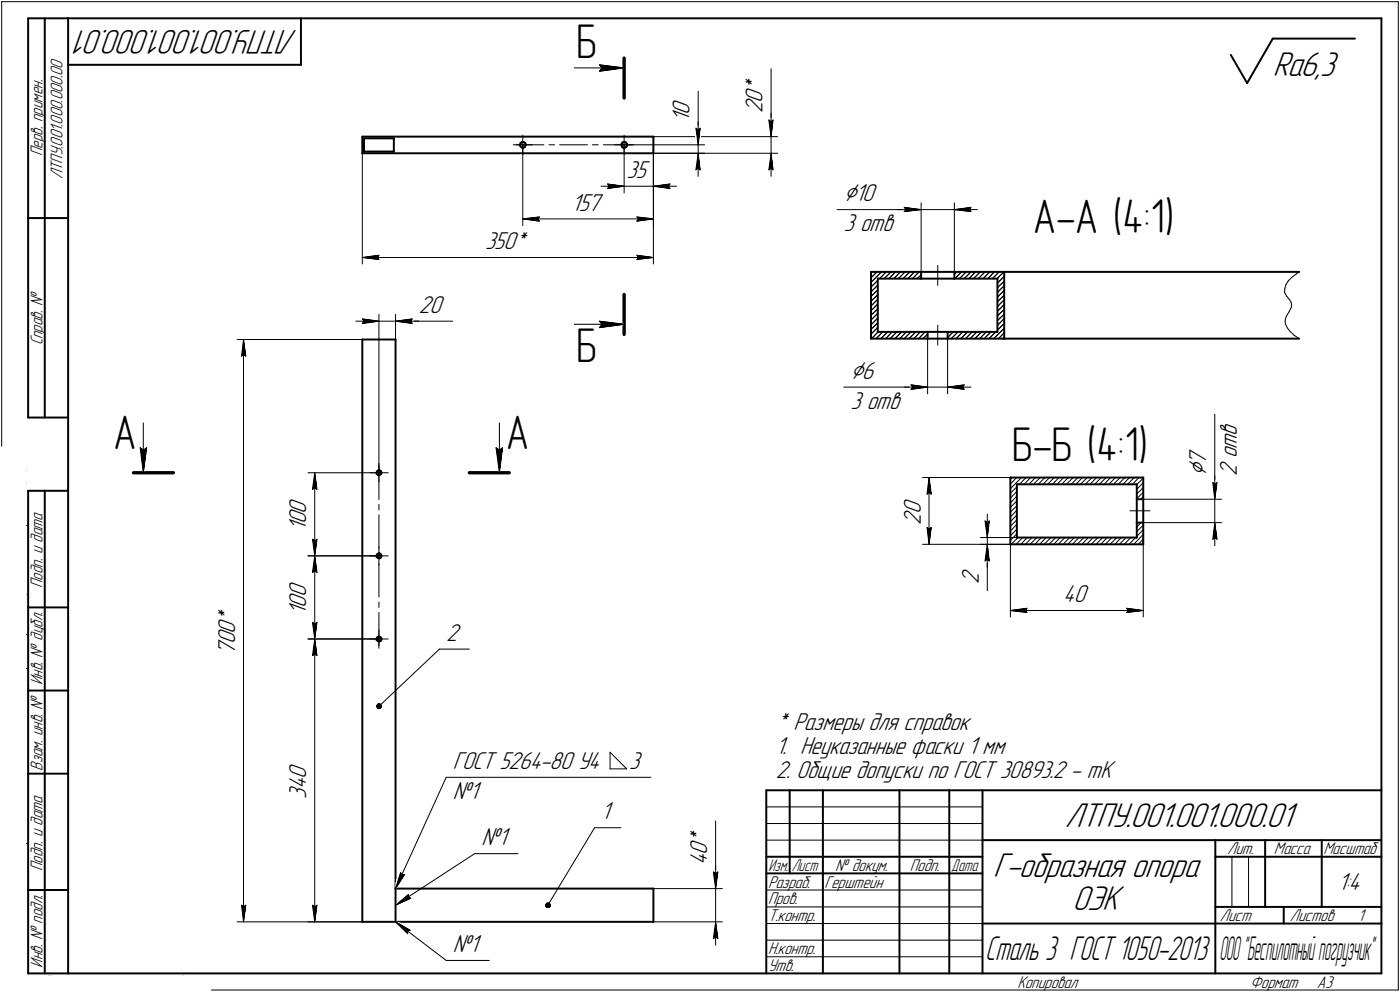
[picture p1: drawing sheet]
<svg xmlns="http://www.w3.org/2000/svg" width="421mm" height="298mm" viewBox="0 0 421 298" stroke-linecap="round" stroke-linejoin="round" font-family="sans-serif">
<defs><g id="words">
<g font-size="14.6">
<text x="173.3" y="17.4">Б</text>
<text x="310.6" y="69.9">А-А (4:1)</text>
<text x="173.3" y="108.7">Б</text>
<text x="34" y="134.9">А</text>
<text x="152.2" y="134.9">А</text>
<text x="304.3" y="138.5">Б-Б (4:1)</text>
</g>
<g font-size="10.9">
<text x="89.5" y="9" transform="rotate(-180 89.5 9)">ЛТПУ.001.001.000.01</text>
<text x="382.8" y="22.8">Ra6,3</text>
<text x="320.2" y="248.5">ЛТПУ.001.001.000.01</text>
<text x="298.7" y="263.5">Г-образная опора</text>
<text x="322.6" y="273.5">ОЭК</text>
</g>
<text font-size="10.7" x="296.3" y="288.5">Сталь 3 ГОСТ 1050-2013</text>
<text font-size="10.4" x="366.7" y="288.5">ООО&quot;Беспилотныйпогрузчик&quot;</text>
<g font-size="8.5">
<text x="253.7" y="60.4">⌀10</text>
<text x="255.8" y="113.8">⌀6</text>
<text x="362.8" y="143.1" transform="rotate(-90 362.8 143.1)">⌀</text>
</g>
<g font-size="7.8">
<text x="229.3" y="27.7" transform="rotate(-90 229.3 27.7)">*</text>
<text x="207.4" y="34.4" transform="rotate(-90 207.4 34.4)">0</text>
<text x="229.3" y="34" transform="rotate(-90 229.3 34)">2</text>
<text x="229.3" y="30.9" transform="rotate(-90 229.3 30.9)">0</text>
<text x="207.4" y="36.5" transform="rotate(-90 207.4 36.5)">1</text>
<text x="188.4" y="53.4">35</text>
<text x="171.9" y="63.3">157</text>
<text x="253.7" y="69.6">3 отв</text>
<text x="145.9" y="74.8">350*</text>
<text x="126" y="94">20</text>
<text x="255.8" y="122.9">3 отв</text>
<text x="372" y="131" transform="rotate(-90 372 131)">в</text>
<text x="372" y="137.8" transform="rotate(-90 372 137.8)">о</text>
<text x="372" y="135" transform="rotate(-90 372 135)">т</text>
<text x="362.8" y="139.6" transform="rotate(-90 362.8 139.6)">7</text>
<text x="372" y="143.1" transform="rotate(-90 372 143.1)">2</text>
<text x="92.1" y="154.4" transform="rotate(-90 92.1 154.4)">0</text>
<text x="276.9" y="154.4" transform="rotate(-90 276.9 154.4)">0</text>
<text x="92.1" y="159.7" transform="rotate(-90 92.1 159.7)">1</text>
<text x="92.1" y="157.6" transform="rotate(-90 92.1 157.6)">0</text>
<text x="276.9" y="157.6" transform="rotate(-90 276.9 157.6)">2</text>
<text x="92.1" y="179.4" transform="rotate(-90 92.1 179.4)">0</text>
<text x="294.4" y="175.5" transform="rotate(-90 294.4 175.5)">2</text>
<text x="92.1" y="184.7" transform="rotate(-90 92.1 184.7)">1</text>
<text x="92.1" y="182.6" transform="rotate(-90 92.1 182.6)">0</text>
<text x="319.8" y="180.9">40</text>
<text x="70.7" y="190.5" transform="rotate(-90 70.7 190.5)">0</text>
<text x="70.7" y="187.3" transform="rotate(-90 70.7 187.3)">*</text>
<text x="70.7" y="196.8" transform="rotate(-90 70.7 196.8)">7</text>
<text x="70.7" y="193.6" transform="rotate(-90 70.7 193.6)">0</text>
<text x="134.2" y="192.5">2</text>
<text x="233.3" y="219.5">* Размеры для справок</text>
<text x="233.3" y="226.6">1. Неуказанные фаски 1 мм</text>
<text x="136.2" y="231.1">ГОСТ 5264-80 У4</text>
<text x="189.2" y="231.1">3</text>
<text x="233.3" y="233.8">2. Общие допуски по ГОСТ 30893.2 - mK</text>
<text x="92.1" y="237.3" transform="rotate(-90 92.1 237.3)">4</text>
<text x="92.1" y="234.1" transform="rotate(-90 92.1 234.1)">0</text>
<text x="92.1" y="240" transform="rotate(-90 92.1 240)">3</text>
<text x="136.2" y="240.2">№1</text>
<text x="180.8" y="246.2">1</text>
<text x="144.8" y="254">№1</text>
<text x="212.7" y="256.9" transform="rotate(-90 212.7 256.9)">0</text>
<text x="212.7" y="253.7" transform="rotate(-90 212.7 253.7)">*</text>
<text x="212.7" y="260.1" transform="rotate(-90 212.7 260.1)">4</text>
<text x="402.4" y="267.5">1:4</text>
<text x="136.2" y="286.1">№1</text>
</g>
<g font-size="5.4">
<text x="12.8" y="46.9" transform="rotate(-90 12.8 46.9)">Перв. примен.</text>
<text x="18.8" y="53.9" transform="rotate(-90 18.8 53.9)">ЛТПУ.001.000.000.00</text>
<text x="12.8" y="103.8" transform="rotate(-90 12.8 103.8)">Справ. №</text>
<text x="12.8" y="176.7" transform="rotate(-90 12.8 176.7)">Подп. и дата</text>
<text x="12.8" y="205.8" transform="rotate(-90 12.8 205.8)">Инв. № дубл.</text>
<text x="12.8" y="231.6" transform="rotate(-90 12.8 231.6)">Взам. инв. №</text>
<text x="369.1" y="256.8">Лит.</text>
<text x="383.1" y="256.8">Масса</text>
<text x="398" y="256.8">Масштаб</text>
<text x="12.8" y="261.7" transform="rotate(-90 12.8 261.7)">Подп. и дата</text>
<text x="251.2" y="261.8">№ докум.</text>
<text x="273.6" y="261.8">Подп.</text>
<text x="231" y="266.8">Разраб.</text>
<text x="248" y="266.8">Герштейн</text>
<text x="231" y="271.8">Пров.</text>
<text x="231" y="276.8">Т.контр.</text>
<text x="366.9" y="276.8">Лист</text>
<text x="387.9" y="276.8">Листов</text>
<text x="408.4" y="276.8">1</text>
<text x="231" y="286.8">Н.контр.</text>
<text x="7.5" y="292.5" transform="rotate(-90 7.5 292.5)">КОМПАС-3Dv23Учебнаяверсия©2024ООО&quot;АСКОН-Системыпроектирования&quot;, Россия. Всеправазащищены.</text>
<text x="12.8" y="290.8" transform="rotate(-90 12.8 290.8)">Инв. № подл.</text>
<text x="231" y="291.8">Утв.</text>
<text x="8.5" y="296.7">Недлякоммерческогоиспользования</text>
<text x="306" y="296.8">Копировал</text>
<text x="376" y="296.8">Формат</text>
<text x="396" y="296.8">A3</text>
</g>
<g font-size="5.3">
<text x="231.1" y="261.8">Изм.</text>
<text x="238.1" y="261.8">Лист</text>
<text x="286.1" y="261.8">Дата</text>
</g>
</g></defs>
<g fill="none" stroke="#000" stroke-width=".59">
<path d="M8.5 5.5v120zM8.5 5.5h12zM13.5 5.5v120zM20.5 5.5v287zM20.5 5.5h395zM20.5 19.5h70zM90.5 5.5v14zM370.2 16.5l4.9 8.5zM382.8 11.6l-7.7 13.4zM382.8 11.6h24.7zM415.5 5.5v287zM109 41.1h87.5z"/>
<path d="M109 46.1h87.5zM109 41.1v5zM109.5 41.6v4zM109.5 45.6h8.9zM109.5 41.6h8.9zM118.4 41.6v4zM156.4 43.5l.1 .5zM156.5 43l.5-.3zM156.5 43l-.1 .5zM156.5 44l.5 .4zM157 42.7h.5zM157 44.4h.5z"/>
<path d="M157.5 42.7l.5 .3zM157.5 44.4l.4-.3zM158 43l.1 .5zM158.1 43.6l-.2 .5zM158.1 43.6h.1M186.9 43.3v.5zM186.9 43.8l.3 .5zM187.2 42.8l.5-.1zM187.2 42.8l-.3 .5zM187.2 44.3l.5 .1zM187.7 44.4l.5-.1zM187.8 42.7h.1"/>
<path d="M187.8 42.7l.5 .1zM188.3 42.8l.3 .5zM188.6 43.9l-.4 .4zM188.6 43.3v.6zM196.5 41.1v5zM8.5 65.5h12zM262 81.7v20.1zM262 81.7h15zM264 83.7v16zM264 83.7h13zM264 99.7h15zM277 81.7v2z"/>
<path d="M277 83.7h10zM277 81.7h10zM279 99.7v2.1zM279 99.7h6zM285 99.7h15zM285 99.7v2.1zM287 81.7v2zM287 83.7h13zM287 81.7h15zM300 83.7v16zM302 81.7v20.1zM302 81.7h88.7z"/>
<path d="M109 102v175zM109 102h10zM119 102v165zM262 101.8h17zM279 101.8h6zM285 101.8h17zM302 101.8h88.7zM8.5 125.5h12zM8.5 147.5v145zM8.5 147.5h12zM13.5 147.5v145zM113.3 141.9v.5z"/>
<path d="M113.3 142.4l.4 .3zM113.5 141.5l.5-.2zM113.5 141.5l-.2 .4zM113.7 142.7h.4zM114 141.3h.1zM114.1 142.7l.5-.2zM114.1 141.3l.5 .3zM114.6 141.6l.1 .5zM114.7 142.1l-.1 .4zM303.9 143.5h39.9zM303.9 143.5v20.1zM305.8 145.5h36.1z"/>
<path d="M305.8 145.5v16zM341.9 157.1h1.9zM341.9 157.1v4.4zM341.9 150h1.9zM341.9 145.5v4.5zM341.9 150v7.1zM343.8 143.5v6.5zM343.8 157.1v6.5zM343.8 150v7.1zM113.3 166.9v.5zM113.3 167.4l.4 .3zM113.5 166.5l.5-.2z"/>
<path d="M113.5 166.5l-.2 .4zM113.7 167.7l.4 .1zM114 166.3h.1zM114.1 167.8l.5-.2zM114.1 166.3l.5 .3zM114.6 166.6l.1 .4zM114.7 167l-.1 .6zM303.9 163.6h39.9zM305.8 161.5h36.1zM8.5 182.5h12zM113.3 191.9v.5zM113.3 192.4l.4 .3z"/>
<path d="M113.5 191.4l.5-.1zM113.5 191.4l-.2 .5zM113.7 192.7l.4 .1zM114 191.3h.1zM114.1 192.8l.5-.3zM114.1 191.3l.5 .3zM114.6 191.6l.1 .4zM114.7 192l-.1 .5zM8.5 207.5h12zM8.5 232.5h12zM230.5 237.5h185zM230.5 237.5v55z"/>
<path d="M237.5 237.5v25zM247.5 237.5v55zM270.5 237.5v55zM285.5 237.5v55zM295.5 237.5v55zM230.5 257.5h65zM295.5 252.5h120zM365.5 252.5v40zM365.5 257.5h15zM380.5 252.5v20zM380.5 257.5h35zM397.5 252.5v20z"/>
<path d="M8.5 267.5h12zM109 277h87.5zM119 267h77.5zM119 267v10zM196.5 267v10zM230.5 262.5h65zM295.5 277.5h70zM365.5 277.5h50zM365.5 272.5h50zM386.1 272.5v5zM8.5 292.5h12zM20.5 292.5h395z"/>
</g>
<g fill="none" stroke="#000" stroke-width=".3">
<path d="M.5 .5v297zM.5 .5h420zM180.3 19.5l.7 .9zM180.3 19.5l7.4 .9zM420.5 .5v297zM172.7 20.4h15zM180.3 21.4l7.4-1zM181 20.4l-.7 1zM209.3 38.5l.7 .5zM209.3 38.5l.7 5zM210 38.5v5zM210 27.4v11.1z"/>
<path d="M210 39l.6-.5zM210 36.6v6.9zM210.6 38.5l-.6 5zM231.2 36.1l.7 .5zM231.2 36.1l.7 5zM231.9 36.1v5zM231.9 20.7v15.4zM231.9 36.6l.6-.5zM231.9 34v7.1zM232.5 36.1l-.6 5zM109 46.1v33.2zM154.3 43.5h2.9z"/>
<path d="M155.3 43.5h8.3zM157.2 43.5v2.9zM157.2 40.6v2.9zM157.2 43.5h2.9zM157.2 43.5v24.3zM165.1 43.5h1.7zM168.3 43.5h8.4zM178.1 43.5h1.8zM180.8 56h6.9zM181.4 43.5h8.3zM182.7 55.3l5 .7zM182.7 55.3l.5 .7z"/>
<path d="M182.7 56.6l5-.6zM183.2 56l-.5 .6zM184.8 43.5h2.9zM187.7 43.5h2.9zM187.7 43.5v2.9zM187.7 40.6v2.9zM187.7 43.5v14.5zM187.7 56h8.8zM188.6 43.5h23.3zM196.5 46.1v33.2zM196.5 46.1v11.9zM196.5 41.1h37.3z"/>
<path d="M196.5 46.1h37.3zM196.5 46.1h15.4zM196.5 41.1v26.7zM196.5 56l5 .6zM196.5 56l5-.7zM196.5 56h7zM201 56l.5 .6zM201.5 55.3l-.5 .7zM209.3 51.1l.7-.6zM210 46.1l-.7 5zM210 50.5l.6 .6zM210 46.1l.6 5z"/>
<path d="M210 46.1v6.9zM210 43.5v2.6zM231.2 51.1l.7-.6zM231.9 46.1l-.7 5zM231.9 50.5l.6 .6zM231.9 46.1l.6 5zM231.9 46.1v6.9zM231.9 41.1v5zM109 77.4l5-.7zM109 77.4l5 .6zM109 77.4h87.5zM113.5 77.4l.5 .6z"/>
<path d="M114 76.7l-.5 .7zM157.2 65.8l5-.6zM157.2 65.8l5 .7zM157.2 65.8h39.3zM161.7 65.8l.5 .7zM162.2 65.2l-.5 .6zM191.5 78l5-.6zM191.5 76.7l.5 .7zM191.5 76.7l5 .7zM191.5 66.5l5-.7zM191.5 65.2l.5 .6zM191.5 65.2l5 .6z"/>
<path d="M192 77.4l-.5 .6zM192 65.8l-.5 .7zM251.7 63h20.2zM270 63h7zM271.9 63h5.1zM271.9 62.3l5.1 .7zM271.9 62.3l.6 .7zM271.9 63.6l5.1-.6zM272.5 63l-.6 .6zM277 61v20.7zM277 63h10zM282 79.8v6z"/>
<path d="M287 61v20.7zM287 63l5 .6zM287 63l5-.7zM287 63h7zM291.5 63l.5 .6zM292 62.3l-.5 .7zM107 96.5h7zM109 95.8l5 .7zM109 95.8l.5 .7zM109 97.2l5-.7zM109.5 96.5l-.5 .7zM114 94.5v47.6z"/>
<path d="M114 96.5h5zM119 94.5v7.5zM119 96.5h5zM119 96.5l5 .7zM119 96.5l5-.7zM119 96.5h7zM123.5 96.5l.5 .7zM124 96.5h12.1zM124 95.8l-.5 .7zM172.7 97.5h15zM180.3 98.5l7.4-1zM180.3 96.5l.7 1z"/>
<path d="M180.3 96.5l7.4 1zM181 97.5l-.7 1zM262 99l2-2zM262 97.6l2-2zM262 96.2l2-2.1zM262 94.7l2-1.9zM262 93.4l2-2zM262 91.9l2-2zM262 90.5l2-1.9zM262 89.1l2-2zM262 87.7l2-2zM262 84.8l3.1-3.1z"/>
<path d="M262 82l.3-.3zM263.7 81.7l-1.7 1.8zM264 84.2l-2 2.1zM264.1 99.7l-2 2.1zM265.9 83.7l2.1-2zM266.5 81.7l-2 2zM268.3 99.7l-1.9 2.1zM269.3 81.7l-1.9 2zM269.7 99.7l-2 2.1zM270.8 81.7l-2 2zM271.6 83.7l2-2zM272.2 81.7l-2 2z"/>
<path d="M272.5 99.7l-1.9 2.1zM275 81.7l-2 2zM275.4 99.7l-2 2.1zM275.8 83.7l1.2-1.1zM276.4 81.7l-2 2zM276.8 99.7l-2 2.1zM278.2 99.7l-1.9 2.1zM282 97.7v6zM287.8 81.7l-.8 .8zM288.1 99.7l-2 2.1zM289.1 81.7l-1.9 2zM290 83.7l2-2z"/>
<path d="M290.6 81.7l-2.1 2zM292.4 99.7l-2 2.1zM293.4 81.7l-2 2zM293.8 99.7l-2 2.1zM294.2 83.7l2-2zM294.8 81.7l-2 2zM296.6 99.7l-2 2.1zM297.7 81.7l-2 2zM299 81.7l-1.9 2zM299.5 99.7l-2.1 2.1zM299.9 83.7l2-2zM300 96.4l2-2z"/>
<path d="M300 94.9l2-1.9zM300 92.1l2-2zM300 90.7l2-2zM300 89.3l2-2zM300 86.4l2-1.9zM300.5 81.7l-2.1 2zM302 100l-1.7 1.8zM302 97.2l-2 2zM302 95.8l-2 2zM302 91.5l-2 2.1zM302 85.9l-2 2zM302 83.1l-2 2z"/>
<path d="M386.3 87.8l.1 .3zM386.4 88.1l.6 1zM386.4 86.6l-.1 1.2zM386.5 96.5l.1 .9zM386.6 97.4l.6 1.2zM386.6 95.8l-.1 .7zM386.8 85.5l-.4 1.1zM386.9 94.9l-.3 .9zM387 89.1l.9 1zM387.2 98.6l.8 1.1zM387.4 84.4l-.6 1.1zM387.7 93.7l-.8 1.2z"/>
<path d="M387.9 90.1l.4 .7zM388 99.7l1.2 1.1zM388.3 90.8l.2 .6zM388.4 92.3l-.7 1.4zM388.5 91.4l-.1 .9zM388.5 83.3l-1.1 1.1zM388.5 83.3l1.4-1zM389.9 82.3l.8-.6zM71.3 102h37.7zM72.6 107l.6-.4zM73.2 102l.7 5zM73.2 106.6l.7 .4z"/>
<path d="M73.2 102l-.6 5zM73.2 102v175zM253.7 116.3h20.3zM262 100.4l2-2zM263.5 101.8l2-2.1zM264.9 101.8l2.1-2.1zM269.2 101.8l2-2.1zM271.9 101.8l2.1-2.1zM271.9 116.3h7.1zM274 116.3h5zM274 115.7l5 .6zM274 115.7l.5 .6z"/>
<path d="M274 117l5-.7zM274.5 116.3l-.5 .7zM277.6 101.8l1.4-1.4zM279 101.8v16.6zM279 116.3h6zM285 101.4l1.7-1.7zM285 100.1l.3-.4zM285 101.8v16.6zM285 116.3l5 .7zM285 116.3l5-.6zM285 116.3h7zM287.5 101.8l2.1-2.1z"/>
<path d="M289 101.8l2-2.1zM289.5 116.3l.5 .7zM290 115.7l-.5 .6zM293.2 101.8l2-2.1zM296 101.8l2-2.1zM298.9 101.8l3.1-3.2zM301.7 101.8l.3-.4zM389.2 100.8l1.5 1zM42.2 134.5l.9 7.6zM42.2 134.5l.9 .8zM43.1 135.3l1-.8zM43.1 127.1v15z"/>
<path d="M44.1 134.5l-1 7.6zM114 139.3v2.8zM149.2 134.5l1 7.6zM149.2 134.5l1 .8zM150.2 135.3l.9-.8zM150.2 127.1v15zM151.1 134.5l-.9 7.6zM365.3 124.5v20.5zM92.6 142.1h21.4zM94 147.1l.7-.5zM94.7 142.1l.6 5zM94.7 146.6l.6 .5z"/>
<path d="M94.7 142.1l-.7 5zM94.7 142.1v24.9zM111.3 142.1h2.7zM114 142.1h2.8zM114 142.1v2.7zM114 140v10.1zM114 151.6v1.6zM114 154.7v10.1zM277.5 143.5h26.4zM278.8 158.5l.6 5.1zM278.8 158.5l.6 .5zM278.8 148.5l.6-.5z"/>
<path d="M279.4 159l.7-.5zM279.4 143.5l.7 5zM279.4 148l.7 .5zM279.4 143.5l-.6 5zM279.4 143.5v20.1zM280.1 158.5l-.7 5.1zM296.2 156.5l.7 .6zM296.2 156.5l.7 5zM296.9 157.1l.6-.6zM296.9 154.5v7zM297.5 156.5l-.6 5zM303.9 158.2l1.9-2z"/>
<path d="M303.9 153.9l1.9-1.9zM303.9 152.5l1.9-2zM303.9 148.3l1.9-2zM303.9 144l.5-.5zM305.7 143.5l-1.8 2zM305.8 159l-1.9 2zM305.8 157.6l-1.9 2zM305.8 154.8l-1.9 2zM305.8 153.3l-1.9 2.1zM305.8 149.1l-1.9 2zM305.8 147.7l-1.9 2zM306.6 145.5l2-2z"/>
<path d="M307.2 143.5l-3.3 3.4zM310 143.5l-2 2zM311.4 143.5l-1.9 2zM312.3 145.5l2-2zM312.8 143.5l-2 2zM315 145.5l2.1-2zM315.6 143.5l-1.9 2zM318.5 143.5l-2 2zM319.3 145.5l2-2zM319.9 143.5l-2 2zM320.7 145.5l2-2zM322.2 145.5l2-2z"/>
<path d="M325 145.5l2-2zM325.5 143.5l-1.9 2zM326.4 145.5l2-2zM329.8 143.5l-2 2zM331.2 143.5l-2 2zM332.7 143.5l-2.1 2zM334 143.5l-1.9 2zM334.9 145.5l2-2zM335.4 143.5l-1.9 2zM338.3 143.5l-2 2zM339.1 145.5l2-2zM339.7 143.5l-2 2z"/>
<path d="M339.9 153.5h6zM340.5 145.5l2.1-2zM341.9 159.8l1.9-2zM341.9 158.3l1.3-1.2zM341.9 149.9l1.9-2zM341.9 145.6l1.9-1.9zM343.1 150l.7-.7zM343.8 159.2l-1.9 2zM343.8 146.5l-1.9 2zM343.8 145l-1.9 2.1zM343.8 150h23.6zM343.8 157.1h23.6z"/>
<path d="M364.7 145l.6 .5zM364.7 145l.6 5zM365.3 145v5zM365.3 145.5l.7-.5zM365.3 143v7zM365.3 157.1l-.6 5zM365.3 157.1l.7 5zM365.3 157.1v6.9zM365.3 150v7.1zM366 145l-.7 5zM92.6 167h21.4zM94 172l.7-.5z"/>
<path d="M94 162.1l.7 4.9zM94 162.1l.7 .5zM94.7 167l.6 5zM94.7 171.5l.6 .5zM94.7 167l-.7 5zM94.7 167v25zM94.7 162.6l.6-.5zM95.3 162.1l-.6 4.9zM111.3 167h2.7zM114 167h2.8zM114 167v2.8zM114 164.3v2.7z"/>
<path d="M114 166.2v1.7zM114 169.4v10zM277.5 163.6h26.4zM294.9 161.5h10.9zM294.9 163.6h9zM296.2 168.6l.7-.5zM296.9 163.6v5zM296.9 168.6v8.9zM296.9 163.6l-.7 5zM296.9 168.1l.6 .5zM296.9 163.6l.6 5zM296.9 163.6v6.9z"/>
<path d="M296.9 161.5v2.1zM303.9 162.4l1.9-2zM303.9 163.6v21.8zM305.6 163.6l2-2.1zM306.2 161.5l-2.1 2.1zM308.4 163.6l2-2.1zM308.9 161.5l-1.9 2.1zM309.8 163.6l2-2.1zM313.2 161.5l-2 2.1zM314 163.6l2.1-2.1zM314.6 161.5l-1.9 2.1zM315.5 163.6l2-2.1z"/>
<path d="M318.3 163.6l2-2.1zM318.9 161.5l-2 2.1zM319.7 163.6l2-2.1zM322.5 163.6l2-2.1zM323.1 161.5l-2 2.1zM326 161.5l-2.1 2.1zM327.3 161.5l-1.9 2.1zM328.2 163.6l2-2.1zM328.8 161.5l-2 2.1zM331.6 161.5l-2 2.1zM332.4 163.6l2-2.1zM333 161.5l-2 2.1z"/>
<path d="M333.8 163.6l2.1-2.1zM337.2 161.5l-1.9 2.1zM338.1 163.6l2-2.1zM338.7 161.5l-2.1 2.1zM339.5 163.6l2-2.1zM342.3 163.6l1.5-1.5zM343.8 163.4l-.1 .2zM343.8 160.6l-2.8 3zM343.8 160.3v25.1zM364.7 162.1l.6-.6zM365.3 161.5l.7 .6zM92.6 192h21.4z"/>
<path d="M94 197l.7-.4zM94 187l.7 5zM94 187l.7 .5zM94.7 192l.6 5zM94.7 196.6l.6 .4zM94.7 192l-.7 5zM94.7 192v85zM94.7 187.5l.6-.5zM95.3 187l-.6 5zM111.3 192h2.7zM114 192h2.8zM114 192v2.8z"/>
<path d="M114 189.3v2.7zM114 180.9v1.6zM114 184.1v10zM132.2 195.1h8.9zM303.9 183.5l5-.7zM303.9 183.5l5 .6zM303.9 183.5h39.9zM308.4 183.5l.5 .6zM308.9 182.8l-.5 .7zM338.8 184.1l5-.6zM338.8 182.8l.5 .7zM338.8 182.8l5 .7z"/>
<path d="M339.3 183.5l-.5 .6zM114 212.3l18.2-17.2zM134.2 233.6l-15.2 33.4zM134.2 233.6h61.5zM183.5 226.1v5zM183.5 226.1l5 5zM183.5 231.1h5zM142.7 256.5h13.1zM178.8 248.8l-14 23.2zM178.8 248.8h8zM215.2 246.7v15.3zM230.5 247.5h65z"/>
<path d="M230.5 252.5h65zM230.5 242.5h65zM370.5 257.5v15zM375.5 257.5v15zM71.3 277h37.7zM72.6 272l.6 5zM72.6 272l.6 .5zM73.2 272.5l.7-.5zM73.9 272l-.7 5zM92.6 277h16.4zM94 272l.7 5zM94 272l.7 .5z"/>
<path d="M94.7 272.5l.6-.5zM95.3 272l-.6 5zM119 277l4.4 2.6zM119 277l3.6 3.6zM119 277l15.2 11.6zM119 272l3.9-3.2zM119 272l4.5-2.1zM119 272l23.7-15.5zM120.5 262.2l-1.5 4.8zM120.5 262.2l.3 .8zM120.8 263l.9-.2zM121.7 262.8l-2.7 4.2z"/>
<path d="M122.6 279.8l.8-.2zM122.6 279.8v.8zM122.8 269.6l.7 .3zM122.9 268.8l-.1 .8zM196.5 267h20.8zM196.5 277h20.8zM214.5 262l.7 .6zM214.5 262l.7 5zM215.2 262v5zM215.2 262.6l.7-.6zM215.2 260.1v6.9zM215.2 277l-.7 5z"/>
<path d="M215.2 277l.7 5zM215.2 277v7.1zM215.2 267v10zM215.9 262l-.7 5zM230.5 267.5h65zM230.5 272.5h65zM230.5 277.5h65zM.5 297.5h420zM134.2 288.6h13zM214.5 282l.7-.4zM215.2 281.6l.7 .4zM230.5 282.5h65z"/>
<path d="M230.5 287.5h65z"/>
</g>
<path d="M187.7 17.4v12.1zM187.7 88.5v12zM40.1 142.1h12.1zM141.1 142.1h12.1z" fill="none" stroke="#000" stroke-width="1"/>
<g fill="#fff" stroke="#fff" stroke-width=".3">
<path d="M207.1 248.8h7.1zM207.1 248.8h7.1zM207.1 248.9h7.1zM207.1 249h7.1zM207.1 249.1h7.1zM207.1 249.2h7.1zM207.1 249.3h7.1zM207.1 249.3h7.1zM207.1 249.4h7.1zM207.1 249.5h7.1zM207.1 249.6h7.1zM207.1 249.7h7.1zM207.1 249.8h7.1zM207.1 249.9h7.1zM207.1 249.9h7.1zM207.1 250h7.1zM207.1 250.1h7.1zM207.1 250.2h7.1zM207.1 250.3h7.1zM207.1 250.4h7.1zM207.1 250.4h7.1zM207.1 250.5h7.1zM207.1 250.6h7.1zM207.1 250.7h7.1zM207.1 250.8h7.1zM207.1 250.9h7.1zM207.1 251h7.1zM207.1 251h7.1zM207.1 251.1h7.1zM207.1 251.2h7.1zM207.1 251.3h7.1zM207.1 251.4h7.1zM207.1 251.5h7.1zM207.1 251.5h7.1zM207.1 251.6h7.1zM207.1 251.7h7.1zM207.1 251.8h7.1zM207.1 251.9h7.1zM207.1 252h7.1zM207.1 252.1h7.1zM207.1 252.1h7.1zM207.1 252.2h7.1zM207.1 252.3h7.1zM207.1 252.4h7.1zM207.1 252.5h7.1zM207.1 252.6h7.1zM207.1 252.6h7.1zM207.1 252.7h7.1zM207.1 252.8h7.1zM207.1 252.9h7.1zM207.1 253h7.1zM207.1 253.1h7.1zM207.1 253.2h7.1zM207.1 253.2h7.1zM207.1 253.3h7.1zM207.1 253.4h7.1zM207.1 253.5h7.1zM207.1 253.6h7.1zM207.1 253.7h7.1zM207.1 253.7h7.1zM207.1 253.8h7.1zM207.1 253.9h7.1zM207.1 254h7.1zM207.1 254.1h7.1zM207.1 254.2h7.1zM207.1 254.3h7.1zM207.1 254.3h7.1zM207.1 254.4h7.1zM207.1 254.5h7.1zM207.1 254.6h7.1zM207.1 254.7h7.1zM207.1 254.8h7.1zM207.1 254.8h7.1zM207.1 254.9h7.1zM207.1 255h7.1zM207.1 255.1h7.1zM207.1 255.2h7.1zM207.1 255.3h7.1zM207.1 255.4h7.1zM207.1 255.4h7.1zM207.1 255.5h7.1zM207.1 255.6h7.1zM207.1 255.7h7.1zM207.1 255.8h7.1zM207.1 255.9h7.1zM207.1 255.9h7.1zM207.1 256h7.1zM207.1 256.1h7.1zM207.1 256.2h7.1zM207.1 256.3h7.1zM207.1 256.4h7.1zM207.1 256.5h7.1zM207.1 256.5h7.1zM207.1 256.6h7.1zM207.1 256.7h7.1zM207.1 256.8h7.1zM207.1 256.9h7.1zM207.1 257h7.1zM207.1 257h7.1zM207.1 257.1h7.1zM207.1 257.2h7.1zM207.1 257.3h7.1zM207.1 257.4h7.1zM207.1 257.5h7.1zM207.1 257.6h7.1zM207.1 257.6h7.1zM207.1 257.7h7.1zM207.1 257.8h7.1zM207.1 257.9h7.1zM207.1 258h7.1zM207.1 258.1h7.1zM207.1 258.1h7.1zM207.1 258.2h7.1zM207.1 258.3h7.1zM207.1 258.4h7.1zM207.1 258.5h7.1zM207.1 258.6h7.1zM207.1 258.7h7.1zM207.1 258.7h7.1zM207.1 258.8h7.1zM207.1 258.9h7.1zM207.1 259h7.1zM207.1 259.1h7.1zM207.1 259.2h7.1zM207.1 259.2h7.1zM207.1 259.3h7.1zM207.1 259.4h7.1zM207.1 259.5h7.1zM207.1 259.6h7.1zM207.1 259.7h7.1zM207.1 259.8h7.1zM207.1 259.8h7.1zM207.1 259.9h7.1zM207.1 260h7.1z"/>
<path d="M214 261.5h2.5zM214.1 261.6h2.4zM214.1 261.7h2.4zM214.1 261.8h2.4zM214.1 261.9h2.4zM214.1 262h2.4zM214.1 262h2.4zM214.1 262.1h2.4zM214.2 262.2h2.2zM214.2 262.3h2.2zM214.2 262.4h2.2zM214.2 262.5h2.2zM214.2 262.6h2.2zM214.2 262.6h2.2zM214.2 262.7h2.2zM214.3 262.8h2zM214.3 262.9h2zM214.3 263h2zM214.3 263.1h2zM214.3 263.1h2zM214.3 263.2h2zM214.3 263.3h2zM214.3 263.4h1.9zM214.4 263.5h1.8zM214.4 263.6h1.8zM214.4 263.7h1.8zM214.4 263.7h1.8zM214.4 263.8h1.8zM214.4 263.9h1.8zM214.4 264h1.8zM214.5 264.1h1.7zM214.5 264.2h1.7zM214.5 264.2h1.7zM214.5 264.3h1.7zM214.5 264.4h1.7zM214.5 264.5h1.7zM214.5 264.6h1.7zM214.5 264.7h1.6zM214.5 264.8h1.6zM214.5 264.8h1.6zM214.5 264.9h1.6zM214.5 265h1.6zM214.5 265.1h1.6zM214.5 265.2h1.6zM214.5 265.3h1.5zM214.6 265.3h1.4zM214.6 265.4h1.4zM214.7 265.5h1.2zM214.7 265.6h1.2zM214.7 265.7h1.1zM214.8 265.8h1zM214.8 265.9h.9zM214.9 265.9h.8zM214.9 266h.8zM214.9 266.1h.7zM215 266.2h.6zM215 266.3h.6zM215 266.4h.6zM215.1 266.4h.4zM215.1 266.5h.4zM215.1 266.6h.4zM215.1 266.7h.3zM215.1 266.8h.3z"/>
<path d="M215.1 277.3h.3zM215.1 277.4h.3zM215.1 277.5h.4zM215.1 277.5h.4zM215.1 277.6h.4zM215 277.7h.6zM215 277.8h.6zM215 277.9h.6zM214.9 278h.7zM214.9 278h.8zM214.9 278.1h.8zM214.8 278.2h.9zM214.8 278.3h1zM214.7 278.4h1.1zM214.7 278.5h1.2zM214.7 278.6h1.2zM214.6 278.6h1.4zM214.6 278.7h1.4zM214.5 278.8h1.5zM214.5 278.9h1.6zM214.5 279h1.6zM214.5 279.1h1.6zM214.5 279.1h1.6zM214.5 279.2h1.6zM214.5 279.3h1.6zM214.5 279.4h1.6zM214.5 279.5h1.7zM214.5 279.6h1.7zM214.5 279.7h1.7zM214.5 279.7h1.7zM214.5 279.8h1.7zM214.5 279.9h1.7zM214.5 280h1.7zM214.4 280.1h1.8zM214.4 280.2h1.8zM214.4 280.2h1.8zM214.4 280.3h1.8zM214.4 280.4h1.8zM214.4 280.5h1.8zM214.4 280.6h1.8zM214.3 280.7h1.9zM214.3 280.8h2zM214.3 280.8h2zM214.3 280.9h2zM214.3 281h2zM214.3 281.1h2zM214.3 281.2h2zM214.3 281.3h2zM214.2 281.3h2.2zM214.2 281.4h2.2zM214.2 281.5h2.2zM214.2 281.6h2.2zM214.2 281.7h2.2zM214.2 281.8h2.2zM214.2 281.9h2.2zM214.1 281.9h2.4zM214.1 282h2.4zM214.1 282.1h2.4zM214.1 282.2h2.4zM214.1 282.3h2.4zM214.1 282.4h2.4zM214.1 282.4h2.4z"/>
<path d="M126 88.4h8.2zM126 88.5h8.2zM126 88.6h8.2zM126 88.6h8.2zM126 88.7h8.2zM126 88.8h8.2zM126 88.9h8.2zM126 89h8.2zM126 89.1h8.2zM126 89.2h8.2zM126 89.2h8.2zM126 89.3h8.2zM126 89.4h8.2zM126 89.5h8.2zM126 89.6h8.2zM126 89.7h8.2zM126 89.7h8.2zM126 89.8h8.2zM126 89.9h8.2zM126 90h8.2zM126 90.1h8.2zM126 90.2h8.2zM126 90.3h8.2zM126 90.3h8.2zM126 90.4h8.2zM126 90.5h8.2zM126 90.6h8.2zM126 90.7h8.2zM126 90.8h8.2zM126 90.8h8.2zM126 90.9h8.2zM126 91h8.2zM126 91.1h8.2zM126 91.2h8.2zM126 91.3h8.2zM126 91.4h8.2zM126 91.4h8.2zM126 91.5h8.2zM126 91.6h8.2zM126 91.7h8.2zM126 91.8h8.2zM126 91.9h8.2zM126 91.9h8.2zM126 92h8.2zM126 92.1h8.2zM126 92.2h8.2zM126 92.3h8.2zM126 92.4h8.2zM126 92.5h8.2zM126 92.5h8.2zM126 92.6h8.2zM126 92.7h8.2zM126 92.8h8.2zM126 92.9h8.2zM126 93h8.2zM126 93h8.2zM126 93.1h8.2zM126 93.2h8.2zM126 93.3h8.2zM126 93.4h8.2zM126 93.5h8.2zM126 93.6h8.2zM126 93.6h8.2zM126 93.7h8.2zM126 93.8h8.2zM126 93.9h8.2zM126 94h8.2zM126 94.1h8.2zM126 94.1h8.2zM126 94.2h8.2zM126 94.3h8.2zM126 94.4h8.2zM126 94.5h8.2zM126 94.6h8.2zM126 94.7h8.2zM126 94.7h8.2zM126 94.8h8.2zM126 94.9h8.2zM126 95h8.2zM126 95.1h8.2zM126 95.2h8.2zM126 95.2h8.2zM126 95.3h8.2zM126 95.4h8.2z"/>
<path d="M123.9 95.3h.6zM123.3 95.4h1.2zM122.6 95.5h1.9zM122 95.6h2.5zM121.4 95.7h3.1zM120.7 95.8h3.8zM120.6 95.8h3.9zM120.4 95.9h4.1zM120.1 96h4.4zM120 96.1h4.5zM119.8 96.2h4.7zM119.5 96.3h5zM119.4 96.4h5.1zM119.2 96.4h5.3zM119 96.5h5.5zM119.2 96.6h5.3zM119.4 96.7h5.1zM119.5 96.8h5zM119.8 96.9h4.7zM120 96.9h4.5zM120.1 97h4.4zM120.4 97.1h4.1zM120.6 97.2h3.9zM120.7 97.3h3.8zM121.5 97.4h3zM122.3 97.5h2.2zM123 97.5h1.5zM123.8 97.6h.7z"/>
<path d="M108.5 95.3h.6zM108.5 95.4h1.2zM108.5 95.5h1.8zM108.5 95.6h2.5zM108.5 95.7h3.1zM108.5 95.8h3.7zM108.5 95.8h3.9zM108.5 95.9h4.1zM108.5 96h4.3zM108.5 96.1h4.5zM108.5 96.2h4.7zM108.5 96.3h4.9zM108.5 96.4h5.1zM108.5 96.4h5.3zM108.5 96.5h5.5zM108.5 96.6h5.3zM108.5 96.7h5.1zM108.5 96.8h4.9zM108.5 96.9h4.7zM108.5 96.9h4.5zM108.5 97h4.3zM108.5 97.1h4.1zM108.5 97.2h3.9zM108.5 97.3h3.7zM108.5 97.4h3zM108.5 97.5h2.2zM108.5 97.5h1.5zM108.5 97.6h.7z"/>
<path d="M86.5 229.1h7.1zM86.5 229.2h7.1zM86.5 229.3h7.1zM86.5 229.4h7.1zM86.5 229.4h7.1zM86.5 229.5h7.1zM86.5 229.6h7.1zM86.5 229.7h7.1zM86.5 229.8h7.1zM86.5 229.9h7.1zM86.5 230h7.1zM86.5 230h7.1zM86.5 230.1h7.1zM86.5 230.2h7.1zM86.5 230.3h7.1zM86.5 230.4h7.1zM86.5 230.5h7.1zM86.5 230.5h7.1zM86.5 230.6h7.1zM86.5 230.7h7.1zM86.5 230.8h7.1zM86.5 230.9h7.1zM86.5 231h7.1zM86.5 231.1h7.1zM86.5 231.1h7.1zM86.5 231.2h7.1zM86.5 231.3h7.1zM86.5 231.4h7.1zM86.5 231.5h7.1zM86.5 231.6h7.1zM86.5 231.6h7.1zM86.5 231.7h7.1zM86.5 231.8h7.1zM86.5 231.9h7.1zM86.5 232h7.1zM86.5 232.1h7.1zM86.5 232.2h7.1zM86.5 232.2h7.1zM86.5 232.3h7.1zM86.5 232.4h7.1zM86.5 232.5h7.1zM86.5 232.6h7.1zM86.5 232.7h7.1zM86.5 232.7h7.1zM86.5 232.8h7.1zM86.5 232.9h7.1zM86.5 233h7.1zM86.5 233.1h7.1zM86.5 233.2h7.1zM86.5 233.3h7.1zM86.5 233.3h7.1zM86.5 233.4h7.1zM86.5 233.5h7.1zM86.5 233.6h7.1zM86.5 233.7h7.1zM86.5 233.8h7.1zM86.5 233.8h7.1zM86.5 233.9h7.1zM86.5 234h7.1zM86.5 234.1h7.1zM86.5 234.2h7.1zM86.5 234.3h7.1zM86.5 234.4h7.1zM86.5 234.4h7.1zM86.5 234.5h7.1zM86.5 234.6h7.1zM86.5 234.7h7.1zM86.5 234.8h7.1zM86.5 234.9h7.1zM86.5 234.9h7.1zM86.5 235h7.1zM86.5 235.1h7.1zM86.5 235.2h7.1zM86.5 235.3h7.1zM86.5 235.4h7.1zM86.5 235.5h7.1zM86.5 235.5h7.1zM86.5 235.6h7.1zM86.5 235.7h7.1zM86.5 235.8h7.1zM86.5 235.9h7.1zM86.5 236h7.1zM86.5 236.1h7.1zM86.5 236.1h7.1zM86.5 236.2h7.1zM86.5 236.3h7.1zM86.5 236.4h7.1zM86.5 236.5h7.1zM86.5 236.6h7.1zM86.5 236.6h7.1zM86.5 236.7h7.1zM86.5 236.8h7.1zM86.5 236.9h7.1zM86.5 237h7.1zM86.5 237.1h7.1zM86.5 237.2h7.1zM86.5 237.2h7.1zM86.5 237.3h7.1zM86.5 237.4h7.1zM86.5 237.5h7.1zM86.5 237.6h7.1zM86.5 237.7h7.1zM86.5 237.7h7.1zM86.5 237.8h7.1zM86.5 237.9h7.1zM86.5 238h7.1zM86.5 238.1h7.1zM86.5 238.2h7.1zM86.5 238.3h7.1zM86.5 238.3h7.1zM86.5 238.4h7.1zM86.5 238.5h7.1zM86.5 238.6h7.1zM86.5 238.7h7.1zM86.5 238.8h7.1zM86.5 238.8h7.1zM86.5 238.9h7.1zM86.5 239h7.1zM86.5 239.1h7.1zM86.5 239.2h7.1zM86.5 239.3h7.1zM86.5 239.4h7.1zM86.5 239.4h7.1zM86.5 239.5h7.1zM86.5 239.6h7.1zM86.5 239.7h7.1zM86.5 239.8h7.1zM86.5 239.9h7.1zM86.5 239.9h7.1z"/>
<path d="M93.4 271.5h2.4zM93.5 271.6h2.3zM93.5 271.7h2.3zM93.5 271.8h2.3zM93.5 271.9h2.3zM93.5 271.9h2.3zM93.5 272h2.3zM93.5 272.1h2.3zM93.6 272.2h2.2zM93.6 272.3h2.2zM93.6 272.4h2.2zM93.6 272.5h2.2zM93.6 272.5h2.2zM93.6 272.6h2.2zM93.6 272.7h2.2zM93.6 272.8h2.1zM93.6 272.9h2.1zM93.6 273h2.1zM93.6 273h2.1zM93.6 273.1h2.1zM93.6 273.2h2.1zM93.6 273.3h2.1zM93.6 273.4h2zM93.7 273.5h1.9zM93.7 273.6h1.9zM93.7 273.6h1.9zM93.7 273.7h1.9zM93.7 273.8h1.9zM93.7 273.9h1.9zM93.7 274h1.9zM93.8 274.1h1.7zM93.8 274.2h1.7zM93.8 274.2h1.7zM93.8 274.3h1.7zM93.8 274.4h1.7zM93.8 274.5h1.7zM93.8 274.6h1.7zM93.9 274.7h1.5zM93.9 274.7h1.5zM93.9 274.8h1.5zM93.9 274.9h1.5zM93.9 275h1.5zM93.9 275.1h1.5zM93.9 275.2h1.5zM93.9 275.3h1.4zM94 275.3h1.3zM94 275.4h1.3zM94.1 275.5h1.1zM94.1 275.6h1.1zM94.1 275.7h1.1zM94.1 275.8h1.1zM94.1 275.8h1.1zM94.2 275.9h.9zM94.2 276h.9zM94.3 276.1h.8zM94.3 276.2h.7zM94.4 276.3h.6zM94.4 276.4h.6zM94.4 276.4h.5zM94.5 276.5h.4zM94.5 276.6h.3zM94.6 276.7h.2zM94.6 276.8h.2z"/>
<path d="M94.6 192.3h.2zM94.6 192.4h.2zM94.5 192.4h.3zM94.5 192.5h.4zM94.4 192.6h.5zM94.4 192.7h.6zM94.4 192.8h.6zM94.3 192.9h.7zM94.3 193h.8zM94.2 193h.9zM94.2 193.1h.9zM94.1 193.2h1.1zM94.1 193.3h1.1zM94.1 193.4h1.1zM94.1 193.5h1.1zM94.1 193.5h1.1zM94 193.6h1.3zM94 193.7h1.3zM93.9 193.8h1.4zM93.9 193.9h1.5zM93.9 194h1.5zM93.9 194.1h1.5zM93.9 194.1h1.5zM93.9 194.2h1.5zM93.9 194.3h1.5zM93.9 194.4h1.5zM93.8 194.5h1.7zM93.8 194.6h1.7zM93.8 194.6h1.7zM93.8 194.7h1.7zM93.8 194.8h1.7zM93.8 194.9h1.7zM93.8 195h1.7zM93.7 195.1h1.9zM93.7 195.2h1.9zM93.7 195.2h1.9zM93.7 195.3h1.9zM93.7 195.4h1.9zM93.7 195.5h1.9zM93.7 195.6h1.9zM93.6 195.7h2zM93.6 195.7h2.1zM93.6 195.8h2.1zM93.6 195.9h2.1zM93.6 196h2.1zM93.6 196.1h2.1zM93.6 196.2h2.1zM93.6 196.3h2.1zM93.6 196.3h2.2zM93.6 196.4h2.2zM93.6 196.5h2.2zM93.6 196.6h2.2zM93.6 196.7h2.2zM93.6 196.8h2.2zM93.6 196.8h2.2zM93.5 196.9h2.3zM93.5 197h2.3zM93.5 197.1h2.3zM93.5 197.2h2.3zM93.5 197.3h2.3zM93.5 197.4h2.3zM93.5 197.4h2.3z"/>
<path d="M86.5 174.4h7.1zM86.5 174.5h7.1zM86.5 174.6h7.1zM86.5 174.7h7.1zM86.5 174.8h7.1zM86.5 174.8h7.1zM86.5 174.9h7.1zM86.5 175h7.1zM86.5 175.1h7.1zM86.5 175.2h7.1zM86.5 175.3h7.1zM86.5 175.3h7.1zM86.5 175.4h7.1zM86.5 175.5h7.1zM86.5 175.6h7.1zM86.5 175.7h7.1zM86.5 175.8h7.1zM86.5 175.9h7.1zM86.5 175.9h7.1zM86.5 176h7.1zM86.5 176.1h7.1zM86.5 176.2h7.1zM86.5 176.3h7.1zM86.5 176.4h7.1zM86.5 176.4h7.1zM86.5 176.5h7.1zM86.5 176.6h7.1zM86.5 176.7h7.1zM86.5 176.8h7.1zM86.5 176.9h7.1zM86.5 177h7.1zM86.5 177h7.1zM86.5 177.1h7.1zM86.5 177.2h7.1zM86.5 177.3h7.1zM86.5 177.4h7.1zM86.5 177.5h7.1zM86.5 177.5h7.1zM86.5 177.6h7.1zM86.5 177.7h7.1zM86.5 177.8h7.1zM86.5 177.9h7.1zM86.5 178h7.1zM86.5 178.1h7.1zM86.5 178.1h7.1zM86.5 178.2h7.1zM86.5 178.3h7.1zM86.5 178.4h7.1zM86.5 178.5h7.1zM86.5 178.6h7.1zM86.5 178.6h7.1zM86.5 178.7h7.1zM86.5 178.8h7.1zM86.5 178.9h7.1zM86.5 179h7.1zM86.5 179.1h7.1zM86.5 179.2h7.1zM86.5 179.2h7.1zM86.5 179.3h7.1zM86.5 179.4h7.1zM86.5 179.5h7.1zM86.5 179.6h7.1zM86.5 179.7h7.1zM86.5 179.7h7.1zM86.5 179.8h7.1zM86.5 179.9h7.1zM86.5 180h7.1zM86.5 180.1h7.1zM86.5 180.2h7.1zM86.5 180.3h7.1zM86.5 180.3h7.1zM86.5 180.4h7.1zM86.5 180.5h7.1zM86.5 180.6h7.1zM86.5 180.7h7.1zM86.5 180.8h7.1zM86.5 180.8h7.1zM86.5 180.9h7.1zM86.5 181h7.1zM86.5 181.1h7.1zM86.5 181.2h7.1zM86.5 181.3h7.1zM86.5 181.4h7.1zM86.5 181.4h7.1zM86.5 181.5h7.1zM86.5 181.6h7.1zM86.5 181.7h7.1zM86.5 181.8h7.1zM86.5 181.9h7.1zM86.5 181.9h7.1zM86.5 182h7.1zM86.5 182.1h7.1zM86.5 182.2h7.1zM86.5 182.3h7.1zM86.5 182.4h7.1zM86.5 182.5h7.1zM86.5 182.5h7.1zM86.5 182.6h7.1zM86.5 182.7h7.1zM86.5 182.8h7.1zM86.5 182.9h7.1zM86.5 183h7.1zM86.5 183h7.1zM86.5 183.1h7.1zM86.5 183.2h7.1zM86.5 183.3h7.1zM86.5 183.4h7.1zM86.5 183.5h7.1zM86.5 183.6h7.1zM86.5 183.6h7.1zM86.5 183.7h7.1zM86.5 183.8h7.1zM86.5 183.9h7.1zM86.5 184h7.1zM86.5 184.1h7.1zM86.5 184.1h7.1zM86.5 184.2h7.1zM86.5 184.3h7.1zM86.5 184.4h7.1zM86.5 184.5h7.1zM86.5 184.6h7.1zM86.5 184.7h7.1z"/>
<path d="M93.4 186.5h2.4zM93.5 186.6h2.3zM93.5 186.7h2.3zM93.5 186.8h2.3zM93.5 186.9h2.3zM93.5 186.9h2.3zM93.5 187h2.3zM93.5 187.1h2.3zM93.6 187.2h2.2zM93.6 187.3h2.2zM93.6 187.4h2.2zM93.6 187.5h2.2zM93.6 187.5h2.2zM93.6 187.6h2.2zM93.6 187.7h2.2zM93.6 187.8h2.1zM93.6 187.9h2.1zM93.6 188h2.1zM93.6 188h2.1zM93.6 188.1h2.1zM93.6 188.2h2.1zM93.6 188.3h2.1zM93.6 188.4h2zM93.7 188.5h1.9zM93.7 188.6h1.9zM93.7 188.6h1.9zM93.7 188.7h1.9zM93.7 188.8h1.9zM93.7 188.9h1.9zM93.7 189h1.9zM93.8 189.1h1.7zM93.8 189.1h1.7zM93.8 189.2h1.7zM93.8 189.3h1.7zM93.8 189.4h1.7zM93.8 189.5h1.7zM93.8 189.6h1.7zM93.9 189.7h1.5zM93.9 189.7h1.5zM93.9 189.8h1.5zM93.9 189.9h1.5zM93.9 190h1.5zM93.9 190.1h1.5zM93.9 190.2h1.5zM93.9 190.2h1.4zM94 190.3h1.3zM94 190.4h1.3zM94.1 190.5h1.1zM94.1 190.6h1.1zM94.1 190.7h1.1zM94.1 190.8h1.1zM94.1 190.8h1.1zM94.2 190.9h.9zM94.2 191h.9zM94.3 191.1h.8zM94.3 191.2h.7zM94.4 191.3h.6zM94.4 191.3h.6zM94.4 191.4h.5zM94.5 191.5h.4zM94.5 191.6h.3zM94.6 191.7h.2zM94.6 191.8h.2z"/>
<path d="M94.6 167.3h.2zM94.6 167.4h.2zM94.5 167.5h.3zM94.5 167.6h.4zM94.4 167.6h.5zM94.4 167.7h.6zM94.4 167.8h.6zM94.3 167.9h.7zM94.3 168h.8zM94.2 168.1h.9zM94.2 168.1h.9zM94.1 168.2h1.1zM94.1 168.3h1.1zM94.1 168.4h1.1zM94.1 168.5h1.1zM94.1 168.6h1.1zM94 168.7h1.3zM94 168.7h1.3zM93.9 168.8h1.4zM93.9 168.9h1.5zM93.9 169h1.5zM93.9 169.1h1.5zM93.9 169.2h1.5zM93.9 169.2h1.5zM93.9 169.3h1.5zM93.9 169.4h1.5zM93.8 169.5h1.7zM93.8 169.6h1.7zM93.8 169.7h1.7zM93.8 169.8h1.7zM93.8 169.8h1.7zM93.8 169.9h1.7zM93.8 170h1.7zM93.7 170.1h1.9zM93.7 170.2h1.9zM93.7 170.3h1.9zM93.7 170.3h1.9zM93.7 170.4h1.9zM93.7 170.5h1.9zM93.7 170.6h1.9zM93.6 170.7h2zM93.6 170.8h2.1zM93.6 170.9h2.1zM93.6 170.9h2.1zM93.6 171h2.1zM93.6 171.1h2.1zM93.6 171.2h2.1zM93.6 171.3h2.1zM93.6 171.4h2.2zM93.6 171.4h2.2zM93.6 171.5h2.2zM93.6 171.6h2.2zM93.6 171.7h2.2zM93.6 171.8h2.2zM93.6 171.9h2.2zM93.5 172h2.3zM93.5 172h2.3zM93.5 172.1h2.3zM93.5 172.2h2.3zM93.5 172.3h2.3zM93.5 172.4h2.3zM93.5 172.5h2.3z"/>
<path d="M86.5 149.4h7.1zM86.5 149.5h7.1zM86.5 149.6h7.1zM86.5 149.7h7.1zM86.5 149.8h7.1zM86.5 149.9h7.1zM86.5 149.9h7.1zM86.5 150h7.1zM86.5 150.1h7.1zM86.5 150.2h7.1zM86.5 150.3h7.1zM86.5 150.4h7.1zM86.5 150.5h7.1zM86.5 150.5h7.1zM86.5 150.6h7.1zM86.5 150.7h7.1zM86.5 150.8h7.1zM86.5 150.9h7.1zM86.5 151h7.1zM86.5 151h7.1zM86.5 151.1h7.1zM86.5 151.2h7.1zM86.5 151.3h7.1zM86.5 151.4h7.1zM86.5 151.5h7.1zM86.5 151.6h7.1zM86.5 151.6h7.1zM86.5 151.7h7.1zM86.5 151.8h7.1zM86.5 151.9h7.1zM86.5 152h7.1zM86.5 152.1h7.1zM86.5 152.1h7.1zM86.5 152.2h7.1zM86.5 152.3h7.1zM86.5 152.4h7.1zM86.5 152.5h7.1zM86.5 152.6h7.1zM86.5 152.7h7.1zM86.5 152.7h7.1zM86.5 152.8h7.1zM86.5 152.9h7.1zM86.5 153h7.1zM86.5 153.1h7.1zM86.5 153.2h7.1zM86.5 153.2h7.1zM86.5 153.3h7.1zM86.5 153.4h7.1zM86.5 153.5h7.1zM86.5 153.6h7.1zM86.5 153.7h7.1zM86.5 153.8h7.1zM86.5 153.8h7.1zM86.5 153.9h7.1zM86.5 154h7.1zM86.5 154.1h7.1zM86.5 154.2h7.1zM86.5 154.3h7.1zM86.5 154.3h7.1zM86.5 154.4h7.1zM86.5 154.5h7.1zM86.5 154.6h7.1zM86.5 154.7h7.1zM86.5 154.8h7.1zM86.5 154.9h7.1zM86.5 154.9h7.1zM86.5 155h7.1zM86.5 155.1h7.1zM86.5 155.2h7.1zM86.5 155.3h7.1zM86.5 155.4h7.1zM86.5 155.4h7.1zM86.5 155.5h7.1zM86.5 155.6h7.1zM86.5 155.7h7.1zM86.5 155.8h7.1zM86.5 155.9h7.1zM86.5 156h7.1zM86.5 156h7.1zM86.5 156.1h7.1zM86.5 156.2h7.1zM86.5 156.3h7.1zM86.5 156.4h7.1zM86.5 156.5h7.1zM86.5 156.5h7.1zM86.5 156.6h7.1zM86.5 156.7h7.1zM86.5 156.8h7.1zM86.5 156.9h7.1zM86.5 157h7.1zM86.5 157.1h7.1zM86.5 157.1h7.1zM86.5 157.2h7.1zM86.5 157.3h7.1zM86.5 157.4h7.1zM86.5 157.5h7.1zM86.5 157.6h7.1zM86.5 157.6h7.1zM86.5 157.7h7.1zM86.5 157.8h7.1zM86.5 157.9h7.1zM86.5 158h7.1zM86.5 158.1h7.1zM86.5 158.2h7.1zM86.5 158.2h7.1zM86.5 158.3h7.1zM86.5 158.4h7.1zM86.5 158.5h7.1zM86.5 158.6h7.1zM86.5 158.7h7.1zM86.5 158.7h7.1zM86.5 158.8h7.1zM86.5 158.9h7.1zM86.5 159h7.1zM86.5 159.1h7.1zM86.5 159.2h7.1zM86.5 159.3h7.1zM86.5 159.3h7.1zM86.5 159.4h7.1zM86.5 159.5h7.1zM86.5 159.6h7.1z"/>
<path d="M93.4 161.5h2.4zM93.5 161.6h2.3zM93.5 161.7h2.3zM93.5 161.8h2.3zM93.5 161.9h2.3zM93.5 162h2.3zM93.5 162.1h2.3zM93.5 162.1h2.3zM93.6 162.2h2.2zM93.6 162.3h2.2zM93.6 162.4h2.2zM93.6 162.5h2.2zM93.6 162.6h2.2zM93.6 162.6h2.2zM93.6 162.7h2.2zM93.6 162.8h2.1zM93.6 162.9h2.1zM93.6 163h2.1zM93.6 163.1h2.1zM93.6 163.2h2.1zM93.6 163.2h2.1zM93.6 163.3h2.1zM93.6 163.4h2zM93.7 163.5h1.9zM93.7 163.6h1.9zM93.7 163.7h1.9zM93.7 163.7h1.9zM93.7 163.8h1.9zM93.7 163.9h1.9zM93.7 164h1.9zM93.8 164.1h1.7zM93.8 164.2h1.7zM93.8 164.3h1.7zM93.8 164.3h1.7zM93.8 164.4h1.7zM93.8 164.5h1.7zM93.8 164.6h1.7zM93.9 164.7h1.5zM93.9 164.8h1.5zM93.9 164.8h1.5zM93.9 164.9h1.5zM93.9 165h1.5zM93.9 165.1h1.5zM93.9 165.2h1.5zM93.9 165.3h1.4zM94 165.4h1.3zM94 165.4h1.3zM94.1 165.5h1.1zM94.1 165.6h1.1zM94.1 165.7h1.1zM94.1 165.8h1.1zM94.1 165.9h1.1zM94.2 165.9h.9zM94.2 166h.9zM94.3 166.1h.8zM94.3 166.2h.7zM94.4 166.3h.6zM94.4 166.4h.6zM94.4 166.5h.5zM94.5 166.5h.4zM94.5 166.6h.3zM94.6 166.7h.2zM94.6 166.8h.2z"/>
<path d="M94.6 142.3h.2zM94.6 142.4h.2zM94.5 142.5h.3zM94.5 142.6h.4zM94.4 142.7h.5zM94.4 142.7h.6zM94.4 142.8h.6zM94.3 142.9h.7zM94.3 143h.8zM94.2 143.1h.9zM94.2 143.2h.9zM94.1 143.3h1.1zM94.1 143.3h1.1zM94.1 143.4h1.1zM94.1 143.5h1.1zM94.1 143.6h1.1zM94 143.7h1.3zM94 143.8h1.3zM93.9 143.8h1.4zM93.9 143.9h1.5zM93.9 144h1.5zM93.9 144.1h1.5zM93.9 144.2h1.5zM93.9 144.3h1.5zM93.9 144.4h1.5zM93.9 144.4h1.5zM93.8 144.5h1.7zM93.8 144.6h1.7zM93.8 144.7h1.7zM93.8 144.8h1.7zM93.8 144.9h1.7zM93.8 144.9h1.7zM93.8 145h1.7zM93.7 145.1h1.9zM93.7 145.2h1.9zM93.7 145.3h1.9zM93.7 145.4h1.9zM93.7 145.5h1.9zM93.7 145.5h1.9zM93.7 145.6h1.9zM93.6 145.7h2zM93.6 145.8h2.1zM93.6 145.9h2.1zM93.6 146h2.1zM93.6 146h2.1zM93.6 146.1h2.1zM93.6 146.2h2.1zM93.6 146.3h2.1zM93.6 146.4h2.2zM93.6 146.5h2.2zM93.6 146.6h2.2zM93.6 146.6h2.2zM93.6 146.7h2.2zM93.6 146.8h2.2zM93.6 146.9h2.2zM93.5 147h2.3zM93.5 147.1h2.3zM93.5 147.2h2.3zM93.5 147.2h2.3zM93.5 147.3h2.3zM93.5 147.4h2.3zM93.5 147.5h2.3z"/>
<path d="M65.1 182.3h7.2zM65.1 182.4h7.2zM65.1 182.5h7.2zM65.1 182.5h7.2zM65.1 182.6h7.2zM65.1 182.7h7.2zM65.1 182.8h7.2zM65.1 182.9h7.2zM65.1 183h7.2zM65.1 183h7.2zM65.1 183.1h7.2zM65.1 183.2h7.2zM65.1 183.3h7.2zM65.1 183.4h7.2zM65.1 183.5h7.2zM65.1 183.6h7.2zM65.1 183.6h7.2zM65.1 183.7h7.2zM65.1 183.8h7.2zM65.1 183.9h7.2zM65.1 184h7.2zM65.1 184.1h7.2zM65.1 184.1h7.2zM65.1 184.2h7.2zM65.1 184.3h7.2zM65.1 184.4h7.2zM65.1 184.5h7.2zM65.1 184.6h7.2zM65.1 184.7h7.2zM65.1 184.7h7.2zM65.1 184.8h7.2zM65.1 184.9h7.2zM65.1 185h7.2zM65.1 185.1h7.2zM65.1 185.2h7.2zM65.1 185.3h7.2zM65.1 185.3h7.2zM65.1 185.4h7.2zM65.1 185.5h7.2zM65.1 185.6h7.2zM65.1 185.7h7.2zM65.1 185.8h7.2zM65.1 185.8h7.2zM65.1 185.9h7.2zM65.1 186h7.2zM65.1 186.1h7.2zM65.1 186.2h7.2zM65.1 186.3h7.2zM65.1 186.4h7.2zM65.1 186.4h7.2zM65.1 186.5h7.2zM65.1 186.6h7.2zM65.1 186.7h7.2zM65.1 186.8h7.2zM65.1 186.9h7.2zM65.1 186.9h7.2zM65.1 187h7.2zM65.1 187.1h7.2zM65.1 187.2h7.2zM65.1 187.3h7.2zM65.1 187.4h7.2zM65.1 187.5h7.2zM65.1 187.5h7.2zM65.1 187.6h7.2zM65.1 187.7h7.2zM65.1 187.8h7.2zM65.1 187.9h7.2zM65.1 188h7.2zM65.1 188h7.2zM65.1 188.1h7.2zM65.1 188.2h7.2zM65.1 188.3h7.2zM65.1 188.4h7.2zM65.1 188.5h7.2zM65.1 188.6h7.2zM65.1 188.6h7.2zM65.1 188.7h7.2zM65.1 188.8h7.2zM65.1 188.9h7.2zM65.1 189h7.2zM65.1 189.1h7.2zM65.1 189.1h7.2zM65.1 189.2h7.2zM65.1 189.3h7.2zM65.1 189.4h7.2zM65.1 189.5h7.2zM65.1 189.6h7.2zM65.1 189.7h7.2zM65.1 189.7h7.2zM65.1 189.8h7.2zM65.1 189.9h7.2zM65.1 190h7.2zM65.1 190.1h7.2zM65.1 190.2h7.2zM65.1 190.2h7.2zM65.1 190.3h7.2zM65.1 190.4h7.2zM65.1 190.5h7.2zM65.1 190.6h7.2zM65.1 190.7h7.2zM65.1 190.8h7.2zM65.1 190.8h7.2zM65.1 190.9h7.2zM65.1 191h7.2zM65.1 191.1h7.2zM65.1 191.2h7.2zM65.1 191.3h7.2zM65.1 191.3h7.2zM65.1 191.4h7.2zM65.1 191.5h7.2zM65.1 191.6h7.2zM65.1 191.7h7.2zM65.1 191.8h7.2zM65.1 191.9h7.2zM65.1 191.9h7.2zM65.1 192h7.2zM65.1 192.1h7.2zM65.1 192.2h7.2zM65.1 192.3h7.2zM65.1 192.4h7.2zM65.1 192.4h7.2zM65.1 192.5h7.2zM65.1 192.6h7.2zM65.1 192.7h7.2zM65.1 192.8h7.2zM65.1 192.9h7.2zM65.1 193h7.2zM65.1 193h7.2zM65.1 193.1h7.2zM65.1 193.2h7.2zM65.1 193.3h7.2zM65.1 193.4h7.2zM65.1 193.5h7.2zM65.1 193.5h7.2zM65.1 193.6h7.2zM65.1 193.7h7.2zM65.1 193.8h7.2zM65.1 193.9h7.2zM65.1 194h7.2zM65.1 194.1h7.2zM65.1 194.1h7.2zM65.1 194.2h7.2zM65.1 194.3h7.2zM65.1 194.4h7.2zM65.1 194.5h7.2zM65.1 194.6h7.2zM65.1 194.6h7.2zM65.1 194.7h7.2zM65.1 194.8h7.2zM65.1 194.9h7.2zM65.1 195h7.2zM65.1 195.1h7.2zM65.1 195.2h7.2zM65.1 195.2h7.2zM65.1 195.3h7.2zM65.1 195.4h7.2zM65.1 195.5h7.2zM65.1 195.6h7.2zM65.1 195.7h7.2zM65.1 195.7h7.2zM65.1 195.8h7.2zM65.1 195.9h7.2zM65.1 196h7.2zM65.1 196.1h7.2zM65.1 196.2h7.2zM65.1 196.3h7.2zM65.1 196.3h7.2zM65.1 196.4h7.2zM65.1 196.5h7.2zM65.1 196.6h7.2zM65.1 196.7h7.2zM65.1 196.8h7.2z"/>
<path d="M72.1 271.5h2.4zM72.1 271.6h2.4zM72.1 271.7h2.4zM72.1 271.8h2.4zM72.1 271.9h2.4zM72.1 271.9h2.4zM72.1 272h2.4zM72.1 272.1h2.4zM72.2 272.2h2.2zM72.2 272.3h2.2zM72.2 272.4h2.2zM72.2 272.5h2.2zM72.2 272.5h2.2zM72.2 272.6h2.2zM72.2 272.7h2.2zM72.3 272.8h2zM72.3 272.9h2zM72.3 273h2zM72.3 273h2zM72.3 273.1h2zM72.3 273.2h2zM72.3 273.3h2zM72.3 273.4h2zM72.4 273.5h1.9zM72.4 273.6h1.9zM72.4 273.6h1.9zM72.4 273.7h1.9zM72.4 273.8h1.9zM72.4 273.9h1.9zM72.4 274h1.9zM72.5 274.1h1.7zM72.5 274.2h1.7zM72.5 274.2h1.7zM72.5 274.3h1.7zM72.5 274.4h1.7zM72.5 274.5h1.7zM72.5 274.6h1.7zM72.6 274.7h1.5zM72.6 274.7h1.5zM72.6 274.8h1.5zM72.6 274.9h1.5zM72.6 275h1.5zM72.6 275.1h1.5zM72.6 275.2h1.5zM72.6 275.3h1.4zM72.6 275.3h1.4zM72.6 275.4h1.4zM72.7 275.5h1.2zM72.7 275.6h1.2zM72.7 275.7h1.1zM72.8 275.8h1zM72.8 275.8h.9zM72.9 275.9h.8zM72.9 276h.8zM72.9 276.1h.8zM73 276.2h.7zM73 276.3h.6zM73 276.4h.6zM73.1 276.4h.4zM73.1 276.5h.4zM73.2 276.6h.3zM73.2 276.7h.2zM73.2 276.8h.2z"/>
<path d="M73.2 102.3h.2zM73.2 102.4h.2zM73.2 102.4h.3zM73.1 102.5h.4zM73.1 102.6h.4zM73.1 102.7h.5zM73 102.8h.6zM73 102.9h.7zM72.9 103h.8zM72.9 103h.8zM72.9 103.1h.8zM72.8 103.2h.9zM72.8 103.3h1zM72.8 103.4h1zM72.7 103.5h1.1zM72.7 103.5h1.2zM72.7 103.6h1.2zM72.6 103.7h1.4zM72.6 103.8h1.4zM72.6 103.9h1.4zM72.6 104h1.5zM72.6 104.1h1.5zM72.6 104.1h1.5zM72.6 104.2h1.5zM72.6 104.3h1.5zM72.6 104.4h1.5zM72.6 104.5h1.5zM72.5 104.6h1.7zM72.5 104.6h1.7zM72.5 104.7h1.7zM72.5 104.8h1.7zM72.5 104.9h1.7zM72.5 105h1.7zM72.5 105.1h1.7zM72.4 105.2h1.9zM72.4 105.2h1.9zM72.4 105.3h1.9zM72.4 105.4h1.9zM72.4 105.5h1.9zM72.4 105.6h1.9zM72.4 105.7h1.9zM72.3 105.7h2zM72.3 105.8h2zM72.3 105.9h2zM72.3 106h2zM72.3 106.1h2zM72.3 106.2h2zM72.3 106.3h2zM72.2 106.3h2.2zM72.2 106.4h2.2zM72.2 106.5h2.2zM72.2 106.6h2.2zM72.2 106.7h2.2zM72.2 106.8h2.2zM72.2 106.8h2.2zM72.1 106.9h2.4zM72.1 107h2.4zM72.1 107.1h2.4zM72.1 107.2h2.4zM72.1 107.3h2.4zM72.1 107.4h2.4zM72.1 107.4h2.4z"/>
<path d="M180.8 240.5h3.9zM180.8 240.6h3.9zM180.8 240.7h3.9zM180.8 240.8h3.9zM180.8 240.9h3.9zM180.8 241h3.9zM180.8 241h3.9zM180.8 241.1h3.9zM180.8 241.2h3.9zM180.8 241.3h3.9zM180.8 241.4h3.9zM180.8 241.5h3.9zM180.8 241.6h3.9zM180.8 241.6h3.9zM180.8 241.7h3.9zM180.8 241.8h3.9zM180.8 241.9h3.9zM180.8 242h3.9zM180.8 242.1h3.9zM180.8 242.1h3.9zM180.8 242.2h3.9zM180.8 242.3h3.9zM180.8 242.4h3.9zM180.8 242.5h3.9zM180.8 242.6h3.9zM180.8 242.7h3.9zM180.8 242.7h3.9zM180.8 242.8h3.9zM180.8 242.9h3.9zM180.8 243h3.9zM180.8 243.1h3.9zM180.8 243.2h3.9zM180.8 243.2h3.9zM180.8 243.3h3.9zM180.8 243.4h3.9zM180.8 243.5h3.9zM180.8 243.6h3.9zM180.8 243.7h3.9zM180.8 243.8h3.9zM180.8 243.8h3.9zM180.8 243.9h3.9zM180.8 244h3.9zM180.8 244.1h3.9zM180.8 244.2h3.9zM180.8 244.3h3.9zM180.8 244.3h3.9zM180.8 244.4h3.9zM180.8 244.5h3.9zM180.8 244.6h3.9zM180.8 244.7h3.9zM180.8 244.8h3.9zM180.8 244.9h3.9zM180.8 244.9h3.9zM180.8 245h3.9zM180.8 245.1h3.9zM180.8 245.2h3.9zM180.8 245.3h3.9zM180.8 245.4h3.9zM180.8 245.4h3.9zM180.8 245.5h3.9zM180.8 245.6h3.9zM180.8 245.7h3.9zM180.8 245.8h3.9zM180.8 245.9h3.9zM180.8 246h3.9zM180.8 246h3.9zM180.8 246.1h3.9zM180.8 246.2h3.9zM180.8 246.3h3.9zM180.8 246.4h3.9zM180.8 246.5h3.9zM180.8 246.5h3.9zM180.8 246.6h3.9zM180.8 246.7h3.9zM180.8 246.8h3.9zM180.8 246.9h3.9zM180.8 247h3.9zM180.8 247.1h3.9zM180.8 247.1h3.9zM180.8 247.2h3.9zM180.8 247.3h3.9zM180.8 247.4h3.9zM180.8 247.5h3.9zM180.8 247.6h3.9zM180.8 247.6h3.9z"/>
<path d="M134.2 186.9h5zM134.2 187h5zM134.2 187.1h5zM134.2 187.2h5zM134.2 187.3h5zM134.2 187.4h5zM134.2 187.5h5zM134.2 187.5h5zM134.2 187.6h5zM134.2 187.7h5zM134.2 187.8h5zM134.2 187.9h5zM134.2 188h5zM134.2 188h5zM134.2 188.1h5zM134.2 188.2h5zM134.2 188.3h5zM134.2 188.4h5zM134.2 188.5h5zM134.2 188.6h5zM134.2 188.6h5zM134.2 188.7h5zM134.2 188.8h5zM134.2 188.9h5zM134.2 189h5zM134.2 189.1h5zM134.2 189.1h5zM134.2 189.2h5zM134.2 189.3h5zM134.2 189.4h5zM134.2 189.5h5zM134.2 189.6h5zM134.2 189.7h5zM134.2 189.7h5zM134.2 189.8h5zM134.2 189.9h5zM134.2 190h5zM134.2 190.1h5zM134.2 190.2h5zM134.2 190.2h5zM134.2 190.3h5zM134.2 190.4h5zM134.2 190.5h5zM134.2 190.6h5zM134.2 190.7h5zM134.2 190.8h5zM134.2 190.8h5zM134.2 190.9h5zM134.2 191h5zM134.2 191.1h5zM134.2 191.2h5zM134.2 191.3h5zM134.2 191.3h5zM134.2 191.4h5zM134.2 191.5h5zM134.2 191.6h5zM134.2 191.7h5zM134.2 191.8h5zM134.2 191.9h5zM134.2 191.9h5zM134.2 192h5zM134.2 192.1h5zM134.2 192.2h5zM134.2 192.3h5zM134.2 192.4h5zM134.2 192.4h5zM134.2 192.5h5zM134.2 192.6h5zM134.2 192.7h5zM134.2 192.8h5zM134.2 192.9h5zM134.2 193h5zM134.2 193h5zM134.2 193.1h5zM134.2 193.2h5zM134.2 193.3h5zM134.2 193.4h5zM134.2 193.5h5zM134.2 193.5h5zM134.2 193.6h5zM134.2 193.7h5zM134.2 193.8h5zM134.2 193.9h5zM134.2 194h5z"/>
<path d="M152.1 123.7h7.2zM152.1 123.8h7.2zM152.1 123.9h7.2zM152.1 124h7.2zM152.1 124h7.2zM152.1 124.1h7.2zM152.1 124.2h7.2zM152.1 124.3h7.2zM152.1 124.4h7.2zM152.1 124.5h7.2zM152.1 124.5h7.2zM152.1 124.6h7.2zM152.1 124.7h7.2zM152.1 124.8h7.2zM152.1 124.9h7.2zM152.1 125h7.2zM152.1 125.1h7.2zM152.1 125.1h7.2zM152.1 125.2h7.2zM152.1 125.3h7.2zM152.1 125.4h7.2zM152.1 125.5h7.2zM152.1 125.6h7.2zM152.1 125.6h7.2zM152.1 125.7h7.2zM152.1 125.8h7.2zM152.1 125.9h7.2zM152.1 126h7.2zM152.1 126.1h7.2zM152.1 126.2h7.2zM152.1 126.2h7.2zM152.1 126.3h7.2zM152.1 126.4h7.2zM152.1 126.5h7.2zM152.1 126.6h7.2zM152.1 126.7h7.2zM152.1 126.7h7.2zM152.1 126.8h7.2zM152.1 126.9h7.2zM152.1 127h7.2zM152.1 127.1h7.2zM152.1 127.2h7.2zM152.1 127.3h7.2zM152.1 127.3h7.2zM152.1 127.4h7.2zM152.1 127.5h7.2zM152.1 127.6h7.2zM152.1 127.7h7.2zM152.1 127.8h7.2zM152.1 127.8h7.2zM152.1 127.9h7.2zM152.1 128h7.2zM152.1 128.1h7.2zM152.1 128.2h7.2zM152.1 128.3h7.2zM152.1 128.4h7.2zM152.1 128.4h7.2zM152.1 128.5h7.2zM152.1 128.6h7.2zM152.1 128.7h7.2zM152.1 128.8h7.2zM152.1 128.9h7.2zM152.1 128.9h7.2zM152.1 129h7.2zM152.1 129.1h7.2zM152.1 129.2h7.2zM152.1 129.3h7.2zM152.1 129.4h7.2zM152.1 129.5h7.2zM152.1 129.5h7.2zM152.1 129.6h7.2zM152.1 129.7h7.2zM152.1 129.8h7.2zM152.1 129.9h7.2zM152.1 130h7.2zM152.1 130h7.2zM152.1 130.1h7.2zM152.1 130.2h7.2zM152.1 130.3h7.2zM152.1 130.4h7.2zM152.1 130.5h7.2zM152.1 130.6h7.2zM152.1 130.6h7.2zM152.1 130.7h7.2zM152.1 130.8h7.2zM152.1 130.9h7.2zM152.1 131h7.2zM152.1 131.1h7.2zM152.1 131.1h7.2zM152.1 131.2h7.2zM152.1 131.3h7.2zM152.1 131.4h7.2zM152.1 131.5h7.2zM152.1 131.6h7.2zM152.1 131.7h7.2zM152.1 131.7h7.2zM152.1 131.8h7.2zM152.1 131.9h7.2zM152.1 132h7.2zM152.1 132.1h7.2zM152.1 132.2h7.2zM152.1 132.2h7.2zM152.1 132.3h7.2zM152.1 132.4h7.2zM152.1 132.5h7.2zM152.1 132.6h7.2zM152.1 132.7h7.2zM152.1 132.8h7.2zM152.1 132.8h7.2zM152.1 132.9h7.2zM152.1 133h7.2zM152.1 133.1h7.2zM152.1 133.2h7.2zM152.1 133.3h7.2zM152.1 133.3h7.2zM152.1 133.4h7.2zM152.1 133.5h7.2zM152.1 133.6h7.2zM152.1 133.7h7.2zM152.1 133.8h7.2zM152.1 133.9h7.2zM152.1 133.9h7.2zM152.1 134h7.2zM152.1 134.1h7.2zM152.1 134.2h7.2zM152.1 134.3h7.2zM152.1 134.4h7.2zM152.1 134.5h7.2zM152.1 134.5h7.2zM152.1 134.6h7.2zM152.1 134.7h7.2zM152.1 134.8h7.2zM152.1 134.9h7.2zM152.1 135h7.2zM152.1 135h7.2zM152.1 135.1h7.2zM152.1 135.2h7.2zM152.1 135.3h7.2zM152.1 135.4h7.2zM152.1 135.5h7.2zM152.1 135.6h7.2zM152.1 135.6h7.2zM152.1 135.7h7.2zM152.1 135.8h7.2zM152.1 135.9h7.2zM152.1 136h7.2zM152.1 136.1h7.2zM152.1 136.1h7.2zM152.1 136.2h7.2zM152.1 136.3h7.2zM152.1 136.4h7.2zM152.1 136.5h7.2zM152.1 136.6h7.2zM152.1 136.7h7.2zM152.1 136.7h7.2zM152.1 136.8h7.2zM152.1 136.9h7.2zM152.1 137h7.2zM152.1 137.1h7.2zM152.1 137.2h7.2zM152.1 137.2h7.2zM152.1 137.3h7.2zM152.1 137.4h7.2zM152.1 137.5h7.2zM152.1 137.6h7.2zM152.1 137.7h7.2zM152.1 137.8h7.2zM152.1 137.8h7.2z"/>
<path d="M34 123.7h7.1zM34 123.8h7.1zM34 123.9h7.1zM34 124h7.1zM34 124h7.1zM34 124.1h7.1zM34 124.2h7.1zM34 124.3h7.1zM34 124.4h7.1zM34 124.5h7.1zM34 124.5h7.1zM34 124.6h7.1zM34 124.7h7.1zM34 124.8h7.1zM34 124.9h7.1zM34 125h7.1zM34 125.1h7.1zM34 125.1h7.1zM34 125.2h7.1zM34 125.3h7.1zM34 125.4h7.1zM34 125.5h7.1zM34 125.6h7.1zM34 125.6h7.1zM34 125.7h7.1zM34 125.8h7.1zM34 125.9h7.1zM34 126h7.1zM34 126.1h7.1zM34 126.2h7.1zM34 126.2h7.1zM34 126.3h7.1zM34 126.4h7.1zM34 126.5h7.1zM34 126.6h7.1zM34 126.7h7.1zM34 126.7h7.1zM34 126.8h7.1zM34 126.9h7.1zM34 127h7.1zM34 127.1h7.1zM34 127.2h7.1zM34 127.3h7.1zM34 127.3h7.1zM34 127.4h7.1zM34 127.5h7.1zM34 127.6h7.1zM34 127.7h7.1zM34 127.8h7.1zM34 127.8h7.1zM34 127.9h7.1zM34 128h7.1zM34 128.1h7.1zM34 128.2h7.1zM34 128.3h7.1zM34 128.4h7.1zM34 128.4h7.1zM34 128.5h7.1zM34 128.6h7.1zM34 128.7h7.1zM34 128.8h7.1zM34 128.9h7.1zM34 128.9h7.1zM34 129h7.1zM34 129.1h7.1zM34 129.2h7.1zM34 129.3h7.1zM34 129.4h7.1zM34 129.5h7.1zM34 129.5h7.1zM34 129.6h7.1zM34 129.7h7.1zM34 129.8h7.1zM34 129.9h7.1zM34 130h7.1zM34 130h7.1zM34 130.1h7.1zM34 130.2h7.1zM34 130.3h7.1zM34 130.4h7.1zM34 130.5h7.1zM34 130.6h7.1zM34 130.6h7.1zM34 130.7h7.1zM34 130.8h7.1zM34 130.9h7.1zM34 131h7.1zM34 131.1h7.1zM34 131.1h7.1zM34 131.2h7.1zM34 131.3h7.1zM34 131.4h7.1zM34 131.5h7.1zM34 131.6h7.1zM34 131.7h7.1zM34 131.7h7.1zM34 131.8h7.1zM34 131.9h7.1zM34 132h7.1zM34 132.1h7.1zM34 132.2h7.1zM34 132.2h7.1zM34 132.3h7.1zM34 132.4h7.1zM34 132.5h7.1zM34 132.6h7.1zM34 132.7h7.1zM34 132.8h7.1zM34 132.8h7.1zM34 132.9h7.1zM34 133h7.1zM34 133.1h7.1zM34 133.2h7.1zM34 133.3h7.1zM34 133.3h7.1zM34 133.4h7.1zM34 133.5h7.1zM34 133.6h7.1zM34 133.7h7.1zM34 133.8h7.1zM34 133.9h7.1zM34 133.9h7.1zM34 134h7.1zM34 134.1h7.1zM34 134.2h7.1zM34 134.3h7.1zM34 134.4h7.1zM34 134.5h7.1zM34 134.5h7.1zM34 134.6h7.1zM34 134.7h7.1zM34 134.8h7.1zM34 134.9h7.1zM34 135h7.1zM34 135h7.1zM34 135.1h7.1zM34 135.2h7.1zM34 135.3h7.1zM34 135.4h7.1zM34 135.5h7.1zM34 135.6h7.1zM34 135.6h7.1zM34 135.7h7.1zM34 135.8h7.1zM34 135.9h7.1zM34 136h7.1zM34 136.1h7.1zM34 136.1h7.1zM34 136.2h7.1zM34 136.3h7.1zM34 136.4h7.1zM34 136.5h7.1zM34 136.6h7.1zM34 136.7h7.1zM34 136.7h7.1zM34 136.8h7.1zM34 136.9h7.1zM34 137h7.1zM34 137.1h7.1zM34 137.2h7.1zM34 137.2h7.1zM34 137.3h7.1zM34 137.4h7.1zM34 137.5h7.1zM34 137.6h7.1zM34 137.7h7.1zM34 137.8h7.1zM34 137.8h7.1z"/>
<path d="M148.6 134h3.1zM148.7 134.1h3zM148.7 134.2h3zM148.7 134.3h3zM148.7 134.4h3zM148.7 134.5h3zM148.7 134.5h3zM148.7 134.6h3zM148.8 134.7h2.8zM148.8 134.8h2.8zM148.8 134.9h2.8zM148.8 135h2.8zM148.8 135h2.8zM148.8 135.1h2.8zM148.8 135.2h2.8zM148.8 135.3h2.8zM148.8 135.4h2.8zM148.8 135.5h2.8zM148.8 135.6h2.8zM148.8 135.6h2.8zM148.8 135.7h2.8zM148.8 135.8h2.8zM148.8 135.9h2.8zM148.9 136h2.6zM148.9 136.1h2.6zM148.9 136.1h2.6zM148.9 136.2h2.6zM148.9 136.3h2.6zM148.9 136.4h2.6zM148.9 136.5h2.6zM149 136.6h2.4zM149 136.7h2.4zM149 136.7h2.4zM149 136.8h2.4zM149 136.9h2.4zM149 137h2.4zM149 137.1h2.4zM149 137.2h2.3zM149.1 137.2h2.2zM149.1 137.3h2.2zM149.1 137.4h2.2zM149.1 137.5h2.2zM149.1 137.6h2.2zM149.1 137.7h2.2zM149.1 137.8h2.2zM149.2 137.8h2zM149.2 137.9h2zM149.2 138h2zM149.2 138.1h2zM149.2 138.2h2zM149.2 138.3h2zM149.2 138.3h2zM149.3 138.4h1.8zM149.3 138.5h1.8zM149.3 138.6h1.8zM149.3 138.7h1.8zM149.3 138.8h1.8zM149.3 138.9h1.8zM149.3 138.9h1.8zM149.3 139h1.8zM149.4 139.1h1.6zM149.4 139.2h1.6zM149.4 139.3h1.6zM149.4 139.4h1.6zM149.4 139.4h1.6zM149.4 139.5h1.6zM149.4 139.6h1.6zM149.4 139.7h1.6zM149.4 139.8h1.6zM149.4 139.9h1.6zM149.4 140h1.6zM149.4 140h1.6zM149.4 140.1h1.6zM149.4 140.2h1.6zM149.4 140.3h1.5zM149.5 140.4h1.4zM149.5 140.5h1.4zM149.6 140.5h1.2zM149.6 140.6h1.2zM149.7 140.7h1.1zM149.7 140.8h1zM149.7 140.9h1zM149.8 141h.8zM149.8 141.1h.8zM149.9 141.1h.7zM149.9 141.2h.6zM149.9 141.3h.6zM149.9 141.4h.6zM149.9 141.5h.6zM150 141.6h.5zM150 141.6h.4zM150.1 141.7h.3zM150.1 141.8h.3z"/>
<path d="M41.6 134h3.1zM41.7 134.1h3zM41.7 134.2h3zM41.7 134.3h3zM41.7 134.4h3zM41.7 134.5h3zM41.7 134.5h3zM41.7 134.6h3zM41.7 134.7h2.9zM41.7 134.8h2.9zM41.7 134.9h2.9zM41.7 135h2.9zM41.7 135h2.9zM41.7 135.1h2.9zM41.7 135.2h2.9zM41.8 135.3h2.7zM41.8 135.4h2.7zM41.8 135.5h2.7zM41.8 135.6h2.7zM41.8 135.6h2.7zM41.8 135.7h2.7zM41.8 135.8h2.7zM41.8 135.9h2.7zM41.9 136h2.5zM41.9 136.1h2.5zM41.9 136.1h2.5zM41.9 136.2h2.5zM41.9 136.3h2.5zM41.9 136.4h2.5zM41.9 136.5h2.5zM42 136.6h2.4zM42 136.7h2.4zM42 136.7h2.4zM42 136.8h2.4zM42 136.9h2.4zM42 137h2.4zM42 137.1h2.4zM42 137.2h2.3zM42.1 137.2h2.2zM42.1 137.3h2.2zM42.1 137.4h2.2zM42.1 137.5h2.2zM42.1 137.6h2.2zM42.1 137.7h2.2zM42.1 137.8h2.2zM42.2 137.8h2zM42.2 137.9h2zM42.2 138h2zM42.2 138.1h2zM42.2 138.2h2zM42.2 138.3h2zM42.2 138.3h2zM42.2 138.4h1.9zM42.2 138.5h1.9zM42.2 138.6h1.9zM42.2 138.7h1.9zM42.2 138.8h1.9zM42.2 138.9h1.9zM42.2 138.9h1.9zM42.2 139h1.9zM42.3 139.1h1.7zM42.3 139.2h1.7zM42.3 139.3h1.7zM42.3 139.4h1.7zM42.3 139.4h1.7zM42.3 139.5h1.7zM42.3 139.6h1.7zM42.4 139.7h1.5zM42.4 139.8h1.5zM42.4 139.9h1.5zM42.4 140h1.5zM42.4 140h1.5zM42.4 140.1h1.5zM42.4 140.2h1.5zM42.4 140.3h1.5zM42.5 140.4h1.4zM42.5 140.5h1.4zM42.6 140.5h1.2zM42.6 140.6h1.2zM42.6 140.7h1.1zM42.7 140.8h1zM42.7 140.9h.9zM42.8 141h.8zM42.8 141.1h.8zM42.8 141.1h.7zM42.8 141.2h.7zM42.8 141.3h.6zM42.8 141.4h.6zM42.9 141.5h.4zM42.9 141.6h.4zM43 141.6h.3zM43 141.7h.3zM43 141.8h.3z"/>
<path d="M136.1 225.5h57.7zM136.1 225.6h57.7zM136.1 225.6h57.7zM136.1 225.7h57.7zM136.1 225.8h57.7zM136.1 225.9h57.7zM136.1 226h57.7zM136.1 226.1h57.7zM136.1 226.1h57.7zM136.1 226.2h57.7zM136.1 226.3h57.7zM136.1 226.4h57.7zM136.1 226.5h57.7zM136.1 226.6h57.7zM136.1 226.7h57.7zM136.1 226.7h57.7zM136.1 226.8h57.7zM136.1 226.9h57.7zM136.1 227h57.7zM136.1 227.1h57.7zM136.1 227.2h57.7zM136.1 227.2h57.7zM136.1 227.3h57.7zM136.1 227.4h57.7zM136.1 227.5h57.7zM136.1 227.6h57.7zM136.1 227.7h57.7zM136.1 227.8h57.7zM136.1 227.8h57.7zM136.1 227.9h57.7zM136.1 228h57.7zM136.1 228.1h57.7zM136.1 228.2h57.7zM136.1 228.3h57.7zM136.1 228.3h57.7zM136.1 228.4h57.7zM136.1 228.5h57.7zM136.1 228.6h57.7zM136.1 228.7h57.7zM136.1 228.8h57.7zM136.1 228.9h57.7zM136.1 228.9h57.7zM136.1 229h57.7zM136.1 229.1h57.7zM136.1 229.2h57.7zM136.1 229.3h57.7zM136.1 229.4h57.7zM136.1 229.4h57.7zM136.1 229.5h57.7zM136.1 229.6h57.7zM136.1 229.7h57.7zM136.1 229.8h57.7zM136.1 229.9h57.7zM136.1 230h57.7zM136.1 230h57.7zM136.1 230.1h57.7zM136.1 230.2h57.7zM136.1 230.3h57.7zM136.1 230.4h57.7zM136.1 230.5h57.7zM136.1 230.5h57.7zM136.1 230.6h57.7zM136.1 230.7h57.7zM136.1 230.8h57.7zM136.1 230.9h57.7zM136.1 231h57.7zM136.1 231.1h57.7zM136.1 231.1h57.7zM136.1 231.2h57.7zM136.1 231.3h57.7zM136.1 231.4h57.7zM136.1 231.5h57.7zM136.1 231.6h57.7zM136.1 231.6h57.7zM136.1 231.7h57.7zM136.1 231.8h57.7zM136.1 231.9h57.7zM136.1 232h57.7zM136.1 232.1h57.7zM136.1 232.2h57.7zM136.1 232.2h57.7zM136.1 232.3h57.7zM136.1 232.4h57.7zM136.1 232.5h57.7zM136.1 232.6h57.7z"/>
<path d="M136.1 234.6h9zM136.1 234.7h9zM136.1 234.8h9zM136.1 234.9h9zM136.1 234.9h9zM136.1 235h9zM136.1 235.1h9zM136.1 235.2h9zM136.1 235.3h9zM136.1 235.4h9zM136.1 235.5h9zM136.1 235.5h9zM136.1 235.6h9zM136.1 235.7h9zM136.1 235.8h9zM136.1 235.9h9zM136.1 236h9zM136.1 236.1h9zM136.1 236.1h9zM136.1 236.2h9zM136.1 236.3h9zM136.1 236.4h9zM136.1 236.5h9zM136.1 236.6h9zM136.1 236.6h9zM136.1 236.7h9zM136.1 236.8h9zM136.1 236.9h9zM136.1 237h9zM136.1 237.1h9zM136.1 237.2h9zM136.1 237.2h9zM136.1 237.3h9zM136.1 237.4h9zM136.1 237.5h9zM136.1 237.6h9zM136.1 237.7h9zM136.1 237.7h9zM136.1 237.8h9zM136.1 237.9h9zM136.1 238h9zM136.1 238.1h9zM136.1 238.2h9zM136.1 238.3h9zM136.1 238.3h9zM136.1 238.4h9zM136.1 238.5h9zM136.1 238.6h9zM136.1 238.7h9zM136.1 238.8h9zM136.1 238.8h9zM136.1 238.9h9zM136.1 239h9zM136.1 239.1h9zM136.1 239.2h9zM136.1 239.3h9zM136.1 239.4h9zM136.1 239.4h9zM136.1 239.5h9zM136.1 239.6h9zM136.1 239.7h9zM136.1 239.8h9zM136.1 239.9h9zM136.1 239.9h9zM136.1 240h9zM136.1 240.1h9zM136.1 240.2h9zM136.1 240.3h9zM136.1 240.4h9zM136.1 240.5h9zM136.1 240.5h9zM136.1 240.6h9zM136.1 240.7h9zM136.1 240.8h9zM136.1 240.9h9zM136.1 241h9zM136.1 241h9zM136.1 241.1h9zM136.1 241.2h9zM136.1 241.3h9zM136.1 241.4h9zM136.1 241.5h9zM136.1 241.6h9zM136.1 241.6h9zM136.1 241.7h9z"/>
<path d="M120.1 261.6h.3zM120.1 261.7h.5zM120.1 261.8h.6zM120.1 261.9h.8zM120.1 262h1zM120.1 262h1.1zM120 262.1h1.5zM120 262.2h1.7zM120 262.3h1.8zM119.9 262.4h2.1zM119.9 262.5h2.3zM119.9 262.6h2.4zM119.8 262.6h2.5zM119.8 262.7h2.5zM119.8 262.8h2.5zM119.8 262.9h2.4zM119.7 263h2.4zM119.7 263.1h2.4zM119.7 263.1h2.3zM119.6 263.2h2.4zM119.6 263.3h2.3zM119.6 263.4h2.2zM119.5 263.5h2.3zM119.5 263.6h2.3zM119.5 263.7h2.3zM119.5 263.7h2.2zM119.5 263.8h2.1zM119.5 263.9h2.1zM119.5 264h2zM119.4 264.1h2.1zM119.4 264.2h2zM119.4 264.2h1.9zM119.3 264.3h2zM119.3 264.4h1.9zM119.3 264.5h1.9zM119.2 264.6h2zM119.2 264.7h1.9zM119.2 264.8h1.9zM119.1 264.8h1.9zM119.1 264.9h1.9zM119.1 265h1.8zM119 265.1h1.8zM119 265.2h1.8zM119 265.3h1.7zM119 265.3h1.7zM119 265.4h1.6zM119 265.5h1.6zM119 265.6h1.6zM119 265.7h1.5zM119 265.8h1.4zM119 265.9h1.3zM119 265.9h1.2zM119 266h1.1zM119 266.1h1.1zM119 266.2h1zM119 266.3h.9zM119 266.4h.8zM119 266.4h.6zM119 266.5h.5zM119 266.6h.5zM119 266.7h.4zM119 266.8h.3zM119 266.9h.2z"/>
<path d="M136.1 280.5h9zM136.1 280.6h9zM136.1 280.7h9zM136.1 280.8h9zM136.1 280.8h9zM136.1 280.9h9zM136.1 281h9zM136.1 281.1h9zM136.1 281.2h9zM136.1 281.3h9zM136.1 281.3h9zM136.1 281.4h9zM136.1 281.5h9zM136.1 281.6h9zM136.1 281.7h9zM136.1 281.8h9zM136.1 281.9h9zM136.1 281.9h9zM136.1 282h9zM136.1 282.1h9zM136.1 282.2h9zM136.1 282.3h9zM136.1 282.4h9zM136.1 282.4h9zM136.1 282.5h9zM136.1 282.6h9zM136.1 282.7h9zM136.1 282.8h9zM136.1 282.9h9zM136.1 283h9zM136.1 283h9zM136.1 283.1h9zM136.1 283.2h9zM136.1 283.3h9zM136.1 283.4h9zM136.1 283.5h9zM136.1 283.5h9zM136.1 283.6h9zM136.1 283.7h9zM136.1 283.8h9zM136.1 283.9h9zM136.1 284h9zM136.1 284.1h9zM136.1 284.1h9zM136.1 284.2h9zM136.1 284.3h9zM136.1 284.4h9zM136.1 284.5h9zM136.1 284.6h9zM136.1 284.6h9zM136.1 284.7h9zM136.1 284.8h9zM136.1 284.9h9zM136.1 285h9zM136.1 285.1h9zM136.1 285.2h9zM136.1 285.2h9zM136.1 285.3h9zM136.1 285.4h9zM136.1 285.5h9zM136.1 285.6h9zM136.1 285.7h9zM136.1 285.7h9zM136.1 285.8h9zM136.1 285.9h9zM136.1 286h9zM136.1 286.1h9zM136.1 286.2h9zM136.1 286.3h9zM136.1 286.3h9zM136.1 286.4h9zM136.1 286.5h9zM136.1 286.6h9zM136.1 286.7h9zM136.1 286.8h9zM136.1 286.9h9zM136.1 286.9h9zM136.1 287h9zM136.1 287.1h9zM136.1 287.2h9zM136.1 287.3h9zM136.1 287.4h9zM136.1 287.4h9zM136.1 287.5h9z"/>
<path d="M119 277.1h.3zM119.1 277.2h.5zM119.1 277.3h.8zM119.2 277.4h1zM119.2 277.5h1.4zM119.3 277.5h1.5zM119.4 277.6h1.6zM119.4 277.7h1.8zM119.5 277.8h1.8zM119.5 277.9h2zM119.5 278h2.1zM119.6 278h2.2zM119.6 278.1h2.3zM119.7 278.2h2.4zM119.7 278.3h2.5zM119.8 278.4h2.5zM119.9 278.5h2.6zM119.9 278.6h2.8zM120 278.6h2.9zM120 278.7h2.9zM120.1 278.8h3zM120.1 278.9h3.2zM120.2 279h3.2zM120.3 279.1h3.2zM120.4 279.1h3.3zM120.5 279.2h3.4zM120.6 279.3h3.4zM120.6 279.4h3.5zM120.7 279.5h3.4zM120.8 279.6h3.2zM120.9 279.7h3.1zM121 279.7h2.9zM121.1 279.8h2.8zM121.2 279.9h2.6zM121.2 280h2.5zM121.3 280.1h2.3zM121.4 280.2h2.2zM121.5 280.2h2zM121.6 280.3h1.8zM121.7 280.4h1.7zM121.8 280.5h1.6zM121.8 280.6h1.5zM121.9 280.7h1.3zM122 280.8h1.1zM122.1 280.8h.9zM122.2 280.9h.8zM122.3 281h.6zM122.3 281.1h.6zM122.4 281.2h.4zM122.5 281.3h.2z"/>
<path d="M144.8 248.4h9zM144.8 248.5h9zM144.8 248.6h9zM144.8 248.7h9zM144.8 248.8h9zM144.8 248.8h9zM144.8 248.9h9zM144.8 249h9zM144.8 249.1h9zM144.8 249.2h9zM144.8 249.3h9zM144.8 249.3h9zM144.8 249.4h9zM144.8 249.5h9zM144.8 249.6h9zM144.8 249.7h9zM144.8 249.8h9zM144.8 249.9h9zM144.8 249.9h9zM144.8 250h9zM144.8 250.1h9zM144.8 250.2h9zM144.8 250.3h9zM144.8 250.4h9zM144.8 250.4h9zM144.8 250.5h9zM144.8 250.6h9zM144.8 250.7h9zM144.8 250.8h9zM144.8 250.9h9zM144.8 251h9zM144.8 251h9zM144.8 251.1h9zM144.8 251.2h9zM144.8 251.3h9zM144.8 251.4h9zM144.8 251.5h9zM144.8 251.5h9zM144.8 251.6h9zM144.8 251.7h9zM144.8 251.8h9zM144.8 251.9h9zM144.8 252h9zM144.8 252.1h9zM144.8 252.1h9zM144.8 252.2h9zM144.8 252.3h9zM144.8 252.4h9zM144.8 252.5h9zM144.8 252.6h9zM144.8 252.6h9zM144.8 252.7h9zM144.8 252.8h9zM144.8 252.9h9zM144.8 253h9zM144.8 253.1h9zM144.8 253.2h9zM144.8 253.2h9zM144.8 253.3h9zM144.8 253.4h9zM144.8 253.5h9zM144.8 253.6h9zM144.8 253.7h9zM144.8 253.7h9zM144.8 253.8h9zM144.8 253.9h9zM144.8 254h9zM144.8 254.1h9zM144.8 254.2h9zM144.8 254.3h9zM144.8 254.3h9zM144.8 254.4h9zM144.8 254.5h9zM144.8 254.6h9zM144.8 254.7h9zM144.8 254.8h9zM144.8 254.8h9zM144.8 254.9h9zM144.8 255h9zM144.8 255.1h9zM144.8 255.2h9zM144.8 255.3h9zM144.8 255.4h9zM144.8 255.4h9z"/>
<path d="M122.9 268.1h.1zM122.8 268.2h.3zM122.7 268.3h.4zM122.6 268.4h.6zM122.4 268.5h.9zM122.3 268.6h1zM122.3 268.6h1.1zM122.2 268.7h1.2zM122.1 268.8h1.3zM121.9 268.9h1.6zM121.8 269h1.8zM121.8 269.1h1.8zM121.7 269.2h2zM121.5 269.2h2.3zM121.4 269.3h2.4zM121.3 269.4h2.6zM121.2 269.5h2.8zM121.2 269.6h2.8zM121 269.7h3zM120.9 269.7h3.2zM120.8 269.8h3.3zM120.7 269.9h3.5zM120.6 270h3.7zM120.5 270.1h3.8zM120.4 270.2h3.7zM120.3 270.3h3.7zM120.2 270.3h3.6zM120.1 270.4h3.5zM120.1 270.5h3.3zM120 270.6h3.3zM119.9 270.7h3.2zM119.9 270.8h3zM119.8 270.8h3zM119.7 270.9h2.8zM119.7 271h2.6zM119.6 271.1h2.6zM119.5 271.2h2.5zM119.5 271.3h2.3zM119.5 271.4h2.2zM119.4 271.4h2.1zM119.4 271.5h1.9zM119.3 271.6h1.9zM119.2 271.7h1.7zM119.2 271.8h1.3zM119.1 271.9h.9zM119 271.9h.5z"/>
<path d="M145.9 69.3h13.7zM145.9 69.3h13.7zM145.9 69.4h13.7zM145.9 69.5h13.7zM145.9 69.6h13.7zM145.9 69.7h13.7zM145.9 69.8h13.7zM145.9 69.8h13.7zM145.9 69.9h13.7zM145.9 70h13.7zM145.9 70.1h13.7zM145.9 70.2h13.7zM145.9 70.3h13.7zM145.9 70.4h13.7zM145.9 70.4h13.7zM145.9 70.5h13.7zM145.9 70.6h13.7zM145.9 70.7h13.7zM145.9 70.8h13.7zM145.9 70.9h13.7zM145.9 71h13.7zM145.9 71h13.7zM145.9 71.1h13.7zM145.9 71.2h13.7zM145.9 71.3h13.7zM145.9 71.4h13.7zM145.9 71.5h13.7zM145.9 71.5h13.7zM145.9 71.6h13.7zM145.9 71.7h13.7zM145.9 71.8h13.7zM145.9 71.9h13.7zM145.9 72h13.7zM145.9 72.1h13.7zM145.9 72.1h13.7zM145.9 72.2h13.7zM145.9 72.3h13.7zM145.9 72.4h13.7zM145.9 72.5h13.7zM145.9 72.6h13.7zM145.9 72.6h13.7zM145.9 72.7h13.7zM145.9 72.8h13.7zM145.9 72.9h13.7zM145.9 73h13.7zM145.9 73.1h13.7zM145.9 73.2h13.7zM145.9 73.2h13.7zM145.9 73.3h13.7zM145.9 73.4h13.7zM145.9 73.5h13.7zM145.9 73.6h13.7zM145.9 73.7h13.7zM145.9 73.7h13.7zM145.9 73.8h13.7zM145.9 73.9h13.7zM145.9 74h13.7zM145.9 74.1h13.7zM145.9 74.2h13.7zM145.9 74.3h13.7zM145.9 74.3h13.7zM145.9 74.4h13.7zM145.9 74.5h13.7zM145.9 74.6h13.7zM145.9 74.7h13.7zM145.9 74.8h13.7zM145.9 74.8h13.7zM145.9 74.9h13.7zM145.9 75h13.7zM145.9 75.1h13.7zM145.9 75.2h13.7zM145.9 75.3h13.7zM145.9 75.4h13.7zM145.9 75.4h13.7zM145.9 75.5h13.7zM145.9 75.6h13.7zM145.9 75.7h13.7zM145.9 75.8h13.7zM145.9 75.9h13.7zM145.9 75.9h13.7zM145.9 76h13.7zM145.9 76.1h13.7zM145.9 76.2h13.7zM145.9 76.3h13.7z"/>
<path d="M113.9 76.2h.6zM113.3 76.3h1.2zM112.6 76.4h1.9zM112 76.5h2.5zM111.4 76.5h3.1zM110.7 76.6h3.8zM110.6 76.7h3.9zM110.4 76.8h4.1zM110.2 76.9h4.3zM110 77h4.5zM109.8 77h4.7zM109.6 77.1h4.9zM109.4 77.2h5.1zM109.2 77.3h5.3zM109 77.4h5.5zM109.2 77.5h5.3zM109.5 77.6h5zM109.6 77.6h4.9zM109.9 77.7h4.6zM110.2 77.8h4.3zM110.3 77.9h4.2zM110.6 78h3.9zM110.7 78.1h3.8zM111.4 78.1h3.1zM112 78.2h2.5zM112.6 78.3h1.9zM113.3 78.4h1.2zM113.9 78.5h.6z"/>
<path d="M191 76.2h.7zM191 76.3h1.3zM191 76.4h1.9zM191 76.5h2.5zM191 76.5h3.1zM191 76.6h3.7zM191 76.7h4zM191 76.8h4.2zM191 76.9h4.3zM191 77h4.6zM191 77h4.7zM191 77.1h4.9zM191 77.2h5.2zM191 77.3h5.3zM191 77.4h5.5zM191 77.5h5.3zM191 77.6h5.1zM191 77.6h4.9zM191 77.7h4.7zM191 77.8h4.4zM191 77.9h4.2zM191 78h4zM191 78.1h3.7zM191 78.1h3.1zM191 78.2h2.5zM191 78.3h1.9zM191 78.4h1.3zM191 78.5h.7z"/>
<path d="M188.5 47.8h7.3zM188.5 47.9h7.3zM188.5 48h7.3zM188.5 48.1h7.3zM188.5 48.2h7.3zM188.5 48.3h7.3zM188.5 48.3h7.3zM188.5 48.4h7.3zM188.5 48.5h7.3zM188.5 48.6h7.3zM188.5 48.7h7.3zM188.5 48.8h7.3zM188.5 48.9h7.3zM188.5 48.9h7.3zM188.5 49h7.3zM188.5 49.1h7.3zM188.5 49.2h7.3zM188.5 49.3h7.3zM188.5 49.4h7.3zM188.5 49.4h7.3zM188.5 49.5h7.3zM188.5 49.6h7.3zM188.5 49.7h7.3zM188.5 49.8h7.3zM188.5 49.9h7.3zM188.5 50h7.3zM188.5 50h7.3zM188.5 50.1h7.3zM188.5 50.2h7.3zM188.5 50.3h7.3zM188.5 50.4h7.3zM188.5 50.5h7.3zM188.5 50.5h7.3zM188.5 50.6h7.3zM188.5 50.7h7.3zM188.5 50.8h7.3zM188.5 50.9h7.3zM188.5 51h7.3zM188.5 51.1h7.3zM188.5 51.1h7.3zM188.5 51.2h7.3zM188.5 51.3h7.3zM188.5 51.4h7.3zM188.5 51.5h7.3zM188.5 51.6h7.3zM188.5 51.6h7.3zM188.5 51.7h7.3zM188.5 51.8h7.3zM188.5 51.9h7.3zM188.5 52h7.3zM188.5 52.1h7.3zM188.5 52.2h7.3zM188.5 52.2h7.3zM188.5 52.3h7.3zM188.5 52.4h7.3zM188.5 52.5h7.3zM188.5 52.6h7.3zM188.5 52.7h7.3zM188.5 52.7h7.3zM188.5 52.8h7.3zM188.5 52.9h7.3zM188.5 53h7.3zM188.5 53.1h7.3zM188.5 53.2h7.3zM188.5 53.3h7.3zM188.5 53.3h7.3zM188.5 53.4h7.3zM188.5 53.5h7.3zM188.5 53.6h7.3zM188.5 53.7h7.3zM188.5 53.8h7.3zM188.5 53.8h7.3zM188.5 53.9h7.3zM188.5 54h7.3zM188.5 54.1h7.3zM188.5 54.2h7.3zM188.5 54.3h7.3zM188.5 54.4h7.3zM188.5 54.4h7.3zM188.5 54.5h7.3zM188.5 54.6h7.3zM188.5 54.7h7.3zM188.5 54.8h7.3zM188.5 54.9h7.3z"/>
<path d="M201.3 54.9h.7zM200.6 54.9h1.4zM199.8 55h2.2zM199.1 55.1h2.9zM198.3 55.2h3.7zM198.1 55.3h3.9zM198 55.4h4zM197.7 55.5h4.3zM197.5 55.5h4.5zM197.4 55.6h4.6zM197.1 55.7h4.9zM196.9 55.8h5.1zM196.8 55.9h5.2zM196.5 56h5.5zM196.8 56h5.2zM196.9 56.1h5.1zM197.1 56.2h4.9zM197.4 56.3h4.6zM197.5 56.4h4.5zM197.7 56.5h4.3zM198 56.6h4zM198.1 56.6h3.9zM198.3 56.7h3.7zM199 56.8h3zM199.6 56.9h2.4zM200.2 57h1.8zM200.8 57.1h1.2zM201.4 57.1h.6z"/>
<path d="M182.2 54.9h.8zM182.2 54.9h1.5zM182.2 55h2.3zM182.2 55.1h3.1zM182.2 55.2h3.7zM182.2 55.3h4zM182.2 55.4h4.2zM182.2 55.5h4.3zM182.2 55.5h4.6zM182.2 55.6h4.7zM182.2 55.7h4.9zM182.2 55.8h5.2zM182.2 55.9h5.3zM182.2 56h5.5zM182.2 56h5.3zM182.2 56.1h5.2zM182.2 56.2h4.9zM182.2 56.3h4.7zM182.2 56.4h4.6zM182.2 56.5h4.3zM182.2 56.6h4.2zM182.2 56.6h4zM182.2 56.7h3.7zM182.2 56.8h3.1zM182.2 56.9h2.5zM182.2 57h1.9zM182.2 57.1h1.3zM182.2 57.1h.7z"/>
<path d="M223.7 22.7h7.2zM223.7 22.8h7.2zM223.7 22.9h7.2zM223.7 22.9h7.2zM223.7 23h7.2zM223.7 23.1h7.2zM223.7 23.2h7.2zM223.7 23.3h7.2zM223.7 23.4h7.2zM223.7 23.5h7.2zM223.7 23.5h7.2zM223.7 23.6h7.2zM223.7 23.7h7.2zM223.7 23.8h7.2zM223.7 23.9h7.2zM223.7 24h7.2zM223.7 24h7.2zM223.7 24.1h7.2zM223.7 24.2h7.2zM223.7 24.3h7.2zM223.7 24.4h7.2zM223.7 24.5h7.2zM223.7 24.6h7.2zM223.7 24.6h7.2zM223.7 24.7h7.2zM223.7 24.8h7.2zM223.7 24.9h7.2zM223.7 25h7.2zM223.7 25.1h7.2zM223.7 25.1h7.2zM223.7 25.2h7.2zM223.7 25.3h7.2zM223.7 25.4h7.2zM223.7 25.5h7.2zM223.7 25.6h7.2zM223.7 25.7h7.2zM223.7 25.7h7.2zM223.7 25.8h7.2zM223.7 25.9h7.2zM223.7 26h7.2zM223.7 26.1h7.2zM223.7 26.2h7.2zM223.7 26.2h7.2zM223.7 26.3h7.2zM223.7 26.4h7.2zM223.7 26.5h7.2zM223.7 26.6h7.2zM223.7 26.7h7.2zM223.7 26.8h7.2zM223.7 26.8h7.2zM223.7 26.9h7.2zM223.7 27h7.2zM223.7 27.1h7.2zM223.7 27.2h7.2zM223.7 27.3h7.2zM223.7 27.3h7.2zM223.7 27.4h7.2zM223.7 27.5h7.2zM223.7 27.6h7.2zM223.7 27.7h7.2zM223.7 27.8h7.2zM223.7 27.9h7.2zM223.7 27.9h7.2zM223.7 28h7.2zM223.7 28.1h7.2zM223.7 28.2h7.2zM223.7 28.3h7.2zM223.7 28.4h7.2zM223.7 28.4h7.2zM223.7 28.5h7.2zM223.7 28.6h7.2zM223.7 28.7h7.2zM223.7 28.8h7.2zM223.7 28.9h7.2zM223.7 29h7.2zM223.7 29h7.2zM223.7 29.1h7.2zM223.7 29.2h7.2zM223.7 29.3h7.2zM223.7 29.4h7.2zM223.7 29.5h7.2zM223.7 29.5h7.2zM223.7 29.6h7.2zM223.7 29.7h7.2zM223.7 29.8h7.2zM223.7 29.9h7.2zM223.7 30h7.2zM223.7 30.1h7.2zM223.7 30.1h7.2zM223.7 30.2h7.2zM223.7 30.3h7.2zM223.7 30.4h7.2zM223.7 30.5h7.2zM223.7 30.6h7.2zM223.7 30.6h7.2zM223.7 30.7h7.2zM223.7 30.8h7.2zM223.7 30.9h7.2zM223.7 31h7.2zM223.7 31.1h7.2zM223.7 31.2h7.2zM223.7 31.2h7.2zM223.7 31.3h7.2zM223.7 31.4h7.2zM223.7 31.5h7.2zM223.7 31.6h7.2zM223.7 31.7h7.2zM223.7 31.7h7.2zM223.7 31.8h7.2zM223.7 31.9h7.2zM223.7 32h7.2zM223.7 32.1h7.2zM223.7 32.2h7.2zM223.7 32.3h7.2zM223.7 32.3h7.2zM223.7 32.4h7.2zM223.7 32.5h7.2zM223.7 32.6h7.2zM223.7 32.7h7.2zM223.7 32.8h7.2zM223.7 32.9h7.2zM223.7 32.9h7.2zM223.7 33h7.2zM223.7 33.1h7.2zM223.7 33.2h7.2zM223.7 33.3h7.2zM223.7 33.4h7.2zM223.7 33.4h7.2zM223.7 33.5h7.2zM223.7 33.6h7.2zM223.7 33.7h7.2zM223.7 33.8h7.2zM223.7 33.9h7.2zM223.7 34h7.2z"/>
<path d="M230.6 35.6h2.5zM230.7 35.6h2.4zM230.7 35.7h2.4zM230.7 35.8h2.4zM230.7 35.9h2.4zM230.7 36h2.4zM230.7 36.1h2.4zM230.7 36.2h2.4zM230.8 36.2h2.2zM230.8 36.3h2.2zM230.8 36.4h2.2zM230.8 36.5h2.2zM230.8 36.6h2.2zM230.8 36.7h2.2zM230.8 36.7h2.2zM230.9 36.8h2zM230.9 36.9h2zM230.9 37h2zM230.9 37.1h2zM230.9 37.2h2zM230.9 37.3h2zM230.9 37.3h2zM230.9 37.4h1.9zM231 37.5h1.8zM231 37.6h1.8zM231 37.7h1.8zM231 37.8h1.8zM231 37.8h1.8zM231 37.9h1.8zM231 38h1.8zM231.1 38.1h1.6zM231.1 38.2h1.6zM231.1 38.3h1.6zM231.1 38.4h1.6zM231.1 38.4h1.6zM231.1 38.5h1.6zM231.1 38.6h1.6zM231.1 38.7h1.6zM231.1 38.8h1.6zM231.1 38.9h1.6zM231.1 38.9h1.6zM231.1 39h1.6zM231.1 39.1h1.6zM231.1 39.2h1.6zM231.1 39.3h1.5zM231.2 39.4h1.4zM231.2 39.5h1.4zM231.3 39.5h1.2zM231.3 39.6h1.2zM231.4 39.7h1.1zM231.4 39.8h1zM231.4 39.9h1zM231.5 40h.8zM231.5 40h.8zM231.6 40.1h.7zM231.6 40.2h.6zM231.6 40.3h.6zM231.6 40.4h.6zM231.6 40.5h.6zM231.7 40.6h.5zM231.7 40.6h.4zM231.8 40.7h.3zM231.8 40.8h.3z"/>
<path d="M231.8 46.3h.3zM231.8 46.4h.3zM231.7 46.5h.4zM231.7 46.6h.5zM231.6 46.7h.6zM231.6 46.7h.6zM231.6 46.8h.6zM231.6 46.9h.6zM231.6 47h.7zM231.5 47.1h.8zM231.5 47.2h.8zM231.4 47.2h1zM231.4 47.3h1zM231.4 47.4h1.1zM231.3 47.5h1.2zM231.3 47.6h1.2zM231.2 47.7h1.4zM231.2 47.8h1.4zM231.1 47.8h1.5zM231.1 47.9h1.6zM231.1 48h1.6zM231.1 48.1h1.6zM231.1 48.2h1.6zM231.1 48.3h1.6zM231.1 48.3h1.6zM231.1 48.4h1.6zM231.1 48.5h1.6zM231.1 48.6h1.6zM231.1 48.7h1.6zM231.1 48.8h1.6zM231.1 48.9h1.6zM231.1 48.9h1.6zM231.1 49h1.6zM231 49.1h1.8zM231 49.2h1.8zM231 49.3h1.8zM231 49.4h1.8zM231 49.4h1.8zM231 49.5h1.8zM231 49.6h1.8zM230.9 49.7h1.9zM230.9 49.8h2zM230.9 49.9h2zM230.9 50h2zM230.9 50h2zM230.9 50.1h2zM230.9 50.2h2zM230.9 50.3h2zM230.8 50.4h2.2zM230.8 50.5h2.2zM230.8 50.5h2.2zM230.8 50.6h2.2zM230.8 50.7h2.2zM230.8 50.8h2.2zM230.8 50.9h2.2zM230.7 51h2.4zM230.7 51.1h2.4zM230.7 51.1h2.4zM230.7 51.2h2.4zM230.7 51.3h2.4zM230.7 51.4h2.4zM230.7 51.5h2.4z"/>
<path d="M201.8 29.5h7.2zM201.8 29.5h7.2zM201.8 29.6h7.2zM201.8 29.7h7.2zM201.8 29.8h7.2zM201.8 29.9h7.2zM201.8 30h7.2zM201.8 30.1h7.2zM201.8 30.1h7.2zM201.8 30.2h7.2zM201.8 30.3h7.2zM201.8 30.4h7.2zM201.8 30.5h7.2zM201.8 30.6h7.2zM201.8 30.6h7.2zM201.8 30.7h7.2zM201.8 30.8h7.2zM201.8 30.9h7.2zM201.8 31h7.2zM201.8 31.1h7.2zM201.8 31.2h7.2zM201.8 31.2h7.2zM201.8 31.3h7.2zM201.8 31.4h7.2zM201.8 31.5h7.2zM201.8 31.6h7.2zM201.8 31.7h7.2zM201.8 31.7h7.2zM201.8 31.8h7.2zM201.8 31.9h7.2zM201.8 32h7.2zM201.8 32.1h7.2zM201.8 32.2h7.2zM201.8 32.3h7.2zM201.8 32.3h7.2zM201.8 32.4h7.2zM201.8 32.5h7.2zM201.8 32.6h7.2zM201.8 32.7h7.2zM201.8 32.8h7.2zM201.8 32.9h7.2zM201.8 32.9h7.2zM201.8 33h7.2zM201.8 33.1h7.2zM201.8 33.2h7.2zM201.8 33.3h7.2zM201.8 33.4h7.2zM201.8 33.4h7.2zM201.8 33.5h7.2zM201.8 33.6h7.2zM201.8 33.7h7.2zM201.8 33.8h7.2zM201.8 33.9h7.2zM201.8 34h7.2zM201.8 34h7.2zM201.8 34.1h7.2zM201.8 34.2h7.2zM201.8 34.3h7.2zM201.8 34.4h7.2zM201.8 34.5h7.2zM201.8 34.5h7.2zM201.8 34.6h7.2zM201.8 34.7h7.2zM201.8 34.8h7.2zM201.8 34.9h7.2zM201.8 35h7.2zM201.8 35.1h7.2zM201.8 35.1h7.2zM201.8 35.2h7.2zM201.8 35.3h7.2zM201.8 35.4h7.2zM201.8 35.5h7.2zM201.8 35.6h7.2zM201.8 35.6h7.2zM201.8 35.7h7.2zM201.8 35.8h7.2zM201.8 35.9h7.2zM201.8 36h7.2zM201.8 36.1h7.2zM201.8 36.2h7.2zM201.8 36.2h7.2zM201.8 36.3h7.2zM201.8 36.4h7.2zM201.8 36.5h7.2z"/>
<path d="M209.9 46.3h.2zM209.9 46.4h.2zM209.8 46.5h.3zM209.8 46.6h.4zM209.7 46.7h.5zM209.7 46.7h.6zM209.7 46.8h.6zM209.6 46.9h.7zM209.6 47h.8zM209.5 47.1h.9zM209.5 47.2h.9zM209.5 47.2h1zM209.5 47.3h1zM209.5 47.4h1.1zM209.4 47.5h1.2zM209.4 47.6h1.2zM209.3 47.7h1.4zM209.3 47.8h1.4zM209.2 47.8h1.5zM209.2 47.9h1.5zM209.2 48h1.5zM209.2 48.1h1.5zM209.2 48.2h1.5zM209.2 48.3h1.5zM209.2 48.3h1.5zM209.2 48.4h1.5zM209.1 48.5h1.7zM209.1 48.6h1.7zM209.1 48.7h1.7zM209.1 48.8h1.7zM209.1 48.9h1.7zM209.1 48.9h1.7zM209.1 49h1.7zM209 49.1h1.9zM209 49.2h1.9zM209 49.3h1.9zM209 49.4h1.9zM209 49.4h1.9zM209 49.5h1.9zM209 49.6h1.9zM209 49.7h1.9zM209 49.8h2zM209 49.9h2zM209 50h2zM209 50h2zM209 50.1h2zM209 50.2h2zM209 50.3h2zM208.9 50.4h2.2zM208.9 50.5h2.2zM208.9 50.5h2.2zM208.9 50.6h2.2zM208.9 50.7h2.2zM208.9 50.8h2.2zM208.9 50.9h2.2zM208.8 51h2.4zM208.8 51.1h2.4zM208.8 51.1h2.4zM208.8 51.2h2.4zM208.8 51.3h2.4zM208.8 51.4h2.4zM208.8 51.5h2.4z"/>
<path d="M208.7 38h2.5zM208.8 38.1h2.4zM208.8 38.2h2.4zM208.8 38.3h2.4zM208.8 38.4h2.4zM208.8 38.4h2.4zM208.8 38.5h2.4zM208.8 38.6h2.4zM208.9 38.7h2.2zM208.9 38.8h2.2zM208.9 38.9h2.2zM208.9 38.9h2.2zM208.9 39h2.2zM208.9 39.1h2.2zM208.9 39.2h2.2zM209 39.3h2zM209 39.4h2zM209 39.5h2zM209 39.5h2zM209 39.6h2zM209 39.7h2zM209 39.8h2zM209 39.9h1.9zM209 40h1.9zM209 40h1.9zM209 40.1h1.9zM209 40.2h1.9zM209 40.3h1.9zM209 40.4h1.9zM209 40.5h1.9zM209.1 40.6h1.7zM209.1 40.6h1.7zM209.1 40.7h1.7zM209.1 40.8h1.7zM209.1 40.9h1.7zM209.1 41h1.7zM209.1 41.1h1.7zM209.2 41.1h1.5zM209.2 41.2h1.5zM209.2 41.3h1.5zM209.2 41.4h1.5zM209.2 41.5h1.5zM209.2 41.6h1.5zM209.2 41.7h1.5zM209.2 41.7h1.5zM209.3 41.8h1.4zM209.3 41.9h1.4zM209.4 42h1.2zM209.4 42.1h1.2zM209.5 42.2h1.1zM209.5 42.2h1zM209.5 42.3h1zM209.5 42.4h.9zM209.5 42.5h.9zM209.6 42.6h.8zM209.6 42.7h.7zM209.7 42.8h.6zM209.7 42.8h.6zM209.7 42.9h.5zM209.8 43h.4zM209.8 43.1h.3zM209.9 43.2h.2zM209.9 43.3h.2z"/>
<path d="M173.3 6.2h6.4zM173.3 6.3h6.4zM173.3 6.3h6.4zM173.3 6.4h6.4zM173.3 6.5h6.4zM173.3 6.6h6.4zM173.3 6.7h6.4zM173.3 6.8h6.4zM173.3 6.9h6.4zM173.3 6.9h6.4zM173.3 7h6.4zM173.3 7.1h6.4zM173.3 7.2h6.4zM173.3 7.3h6.4zM173.3 7.4h6.4zM173.3 7.5h6.4zM173.3 7.5h6.4zM173.3 7.6h6.4zM173.3 7.7h6.4zM173.3 7.8h6.4zM173.3 7.9h6.4zM173.3 8h6.4zM173.3 8h6.4zM173.3 8.1h6.4zM173.3 8.2h6.4zM173.3 8.3h6.4zM173.3 8.4h6.4zM173.3 8.5h6.4zM173.3 8.6h6.4zM173.3 8.6h6.4zM173.3 8.7h6.4zM173.3 8.8h6.4zM173.3 8.9h6.4zM173.3 9h6.4zM173.3 9.1h6.4zM173.3 9.1h6.4zM173.3 9.2h6.4zM173.3 9.3h6.4zM173.3 9.4h6.4zM173.3 9.5h6.4zM173.3 9.6h6.4zM173.3 9.7h6.4zM173.3 9.7h6.4zM173.3 9.8h6.4zM173.3 9.9h6.4zM173.3 10h6.4zM173.3 10.1h6.4zM173.3 10.2h6.4zM173.3 10.2h6.4zM173.3 10.3h6.4zM173.3 10.4h6.4zM173.3 10.5h6.4zM173.3 10.6h6.4zM173.3 10.7h6.4zM173.3 10.8h6.4zM173.3 10.8h6.4zM173.3 10.9h6.4zM173.3 11h6.4zM173.3 11.1h6.4zM173.3 11.2h6.4zM173.3 11.3h6.4zM173.3 11.3h6.4zM173.3 11.4h6.4zM173.3 11.5h6.4zM173.3 11.6h6.4zM173.3 11.7h6.4zM173.3 11.8h6.4zM173.3 11.9h6.4zM173.3 11.9h6.4zM173.3 12h6.4zM173.3 12.1h6.4zM173.3 12.2h6.4zM173.3 12.3h6.4zM173.3 12.4h6.4zM173.3 12.4h6.4zM173.3 12.5h6.4zM173.3 12.6h6.4zM173.3 12.7h6.4zM173.3 12.8h6.4zM173.3 12.9h6.4zM173.3 13h6.4zM173.3 13h6.4zM173.3 13.1h6.4zM173.3 13.2h6.4zM173.3 13.3h6.4zM173.3 13.4h6.4zM173.3 13.5h6.4zM173.3 13.5h6.4zM173.3 13.6h6.4zM173.3 13.7h6.4zM173.3 13.8h6.4zM173.3 13.9h6.4zM173.3 14h6.4zM173.3 14.1h6.4zM173.3 14.1h6.4zM173.3 14.2h6.4zM173.3 14.3h6.4zM173.3 14.4h6.4zM173.3 14.5h6.4zM173.3 14.6h6.4zM173.3 14.6h6.4zM173.3 14.7h6.4zM173.3 14.8h6.4zM173.3 14.9h6.4zM173.3 15h6.4zM173.3 15.1h6.4zM173.3 15.2h6.4zM173.3 15.2h6.4zM173.3 15.3h6.4zM173.3 15.4h6.4zM173.3 15.5h6.4zM173.3 15.6h6.4zM173.3 15.7h6.4zM173.3 15.7h6.4zM173.3 15.8h6.4zM173.3 15.9h6.4zM173.3 16h6.4zM173.3 16.1h6.4zM173.3 16.2h6.4zM173.3 16.3h6.4zM173.3 16.3h6.4zM173.3 16.4h6.4zM173.3 16.5h6.4zM173.3 16.6h6.4zM173.3 16.7h6.4zM173.3 16.8h6.4zM173.3 16.8h6.4zM173.3 16.9h6.4zM173.3 17h6.4zM173.3 17.1h6.4zM173.3 17.2h6.4zM173.3 17.3h6.4zM173.3 17.4h6.4zM173.3 17.4h6.4zM173.3 17.5h6.4zM173.3 17.6h6.4zM173.3 17.7h6.4zM173.3 17.8h6.4zM173.3 17.9h6.4zM173.3 17.9h6.4zM173.3 18h6.4zM173.3 18.1h6.4zM173.3 18.2h6.4zM173.3 18.3h6.4zM173.3 18.4h6.4zM173.3 18.5h6.4zM173.3 18.5h6.4zM173.3 18.6h6.4zM173.3 18.7h6.4zM173.3 18.8h6.4zM173.3 18.9h6.4zM173.3 19h6.4zM173.3 19h6.4zM173.3 19.1h6.4zM173.3 19.2h6.4zM173.3 19.3h6.4zM173.3 19.4h6.4zM173.3 19.5h6.4zM173.3 19.6h6.4zM173.3 19.6h6.4zM173.3 19.7h6.4zM173.3 19.8h6.4zM173.3 19.9h6.4zM173.3 20h6.4zM173.3 20.1h6.4zM173.3 20.2h6.4zM173.3 20.2h6.4zM173.3 20.3h6.4z"/>
<path d="M173.3 97.5h6.4zM173.3 97.5h6.4zM173.3 97.6h6.4zM173.3 97.7h6.4zM173.3 97.8h6.4zM173.3 97.9h6.4zM173.3 98h6.4zM173.3 98h6.4zM173.3 98.1h6.4zM173.3 98.2h6.4zM173.3 98.3h6.4zM173.3 98.4h6.4zM173.3 98.5h6.4zM173.3 98.6h6.4zM173.3 98.6h6.4zM173.3 98.7h6.4zM173.3 98.8h6.4zM173.3 98.9h6.4zM173.3 99h6.4zM173.3 99.1h6.4zM173.3 99.1h6.4zM173.3 99.2h6.4zM173.3 99.3h6.4zM173.3 99.4h6.4zM173.3 99.5h6.4zM173.3 99.6h6.4zM173.3 99.7h6.4zM173.3 99.7h6.4zM173.3 99.8h6.4zM173.3 99.9h6.4zM173.3 100h6.4zM173.3 100.1h6.4zM173.3 100.2h6.4zM173.3 100.2h6.4zM173.3 100.3h6.4zM173.3 100.4h6.4zM173.3 100.5h6.4zM173.3 100.6h6.4zM173.3 100.7h6.4zM173.3 100.8h6.4zM173.3 100.8h6.4zM173.3 100.9h6.4zM173.3 101h6.4zM173.3 101.1h6.4zM173.3 101.2h6.4zM173.3 101.3h6.4zM173.3 101.3h6.4zM173.3 101.4h6.4zM173.3 101.5h6.4zM173.3 101.6h6.4zM173.3 101.7h6.4zM173.3 101.8h6.4zM173.3 101.9h6.4zM173.3 101.9h6.4zM173.3 102h6.4zM173.3 102.1h6.4zM173.3 102.2h6.4zM173.3 102.3h6.4zM173.3 102.4h6.4zM173.3 102.4h6.4zM173.3 102.5h6.4zM173.3 102.6h6.4zM173.3 102.7h6.4zM173.3 102.8h6.4zM173.3 102.9h6.4zM173.3 103h6.4zM173.3 103h6.4zM173.3 103.1h6.4zM173.3 103.2h6.4zM173.3 103.3h6.4zM173.3 103.4h6.4zM173.3 103.5h6.4zM173.3 103.5h6.4zM173.3 103.6h6.4zM173.3 103.7h6.4zM173.3 103.8h6.4zM173.3 103.9h6.4zM173.3 104h6.4zM173.3 104.1h6.4zM173.3 104.1h6.4zM173.3 104.2h6.4zM173.3 104.3h6.4zM173.3 104.4h6.4zM173.3 104.5h6.4zM173.3 104.6h6.4zM173.3 104.6h6.4zM173.3 104.7h6.4zM173.3 104.8h6.4zM173.3 104.9h6.4zM173.3 105h6.4zM173.3 105.1h6.4zM173.3 105.2h6.4zM173.3 105.2h6.4zM173.3 105.3h6.4zM173.3 105.4h6.4zM173.3 105.5h6.4zM173.3 105.6h6.4zM173.3 105.7h6.4zM173.3 105.7h6.4zM173.3 105.8h6.4zM173.3 105.9h6.4zM173.3 106h6.4zM173.3 106.1h6.4zM173.3 106.2h6.4zM173.3 106.3h6.4zM173.3 106.3h6.4zM173.3 106.4h6.4zM173.3 106.5h6.4zM173.3 106.6h6.4zM173.3 106.7h6.4zM173.3 106.8h6.4zM173.3 106.8h6.4zM173.3 106.9h6.4zM173.3 107h6.4zM173.3 107.1h6.4zM173.3 107.2h6.4zM173.3 107.3h6.4zM173.3 107.4h6.4zM173.3 107.4h6.4zM173.3 107.5h6.4zM173.3 107.6h6.4zM173.3 107.7h6.4zM173.3 107.8h6.4zM173.3 107.9h6.4zM173.3 107.9h6.4zM173.3 108h6.4zM173.3 108.1h6.4zM173.3 108.2h6.4zM173.3 108.3h6.4zM173.3 108.4h6.4zM173.3 108.5h6.4zM173.3 108.5h6.4zM173.3 108.6h6.4zM173.3 108.7h6.4zM173.3 108.8h6.4zM173.3 108.9h6.4zM173.3 109h6.4zM173.3 109.1h6.4zM173.3 109.1h6.4zM173.3 109.2h6.4zM173.3 109.3h6.4zM173.3 109.4h6.4zM173.3 109.5h6.4zM173.3 109.6h6.4zM173.3 109.6h6.4zM173.3 109.7h6.4zM173.3 109.8h6.4zM173.3 109.9h6.4zM173.3 110h6.4zM173.3 110.1h6.4zM173.3 110.2h6.4zM173.3 110.2h6.4zM173.3 110.3h6.4zM173.3 110.4h6.4zM173.3 110.5h6.4zM173.3 110.6h6.4zM173.3 110.7h6.4zM173.3 110.7h6.4zM173.3 110.8h6.4zM173.3 110.9h6.4zM173.3 111h6.4zM173.3 111.1h6.4zM173.3 111.2h6.4zM173.3 111.3h6.4zM173.3 111.3h6.4zM173.3 111.4h6.4zM173.3 111.5h6.4zM173.3 111.6h6.4zM173.3 111.7h6.4z"/>
<path d="M179.7 19h.7zM179.7 19h1.3zM179.7 19.1h1.9zM179.7 19.2h2.6zM179.7 19.3h3.2zM179.7 19.4h3.8zM179.7 19.5h4.4zM179.7 19.6h5zM179.7 19.6h5.6zM179.7 19.7h6.2zM179.7 19.8h6.5zM179.7 19.9h6.7zM179.7 20h6.9zM179.7 20.1h7.2zM179.7 20.2h7.4zM179.7 20.2h7.6zM179.7 20.3h7.8zM179.7 20.4h8zM179.7 20.5h7.8zM179.7 20.6h7.7zM179.7 20.7h7.4zM179.7 20.7h7.2zM179.7 20.8h7.1zM179.7 20.9h6.8zM179.7 21h6.7zM179.7 21.1h6.5zM179.7 21.2h6.2zM179.7 21.3h5.6zM179.7 21.3h5zM179.7 21.4h4.4zM179.7 21.5h3.8zM179.7 21.6h3.2zM179.7 21.7h2.6zM179.7 21.8h1.9zM179.7 21.8h1.3zM179.7 21.9h.7z"/>
<path d="M179.7 96h.7zM179.7 96.1h1.3zM179.7 96.2h1.9zM179.7 96.3h2.6zM179.7 96.4h3.2zM179.7 96.4h3.8zM179.7 96.5h4.4zM179.7 96.6h5zM179.7 96.7h5.6zM179.7 96.8h6.2zM179.7 96.9h6.5zM179.7 96.9h6.7zM179.7 97h6.9zM179.7 97.1h7.2zM179.7 97.2h7.4zM179.7 97.3h7.6zM179.7 97.4h7.8zM179.7 97.5h8zM179.7 97.5h7.8zM179.7 97.6h7.7zM179.7 97.7h7.4zM179.7 97.8h7.2zM179.7 97.9h7.1zM179.7 98h6.8zM179.7 98h6.7zM179.7 98.1h6.5zM179.7 98.2h6.2zM179.7 98.3h5.6zM179.7 98.4h5zM179.7 98.5h4.4zM179.7 98.6h3.8zM179.7 98.6h3.2zM179.7 98.7h2.6zM179.7 98.8h1.9zM179.7 98.9h1.3zM179.7 99h.7z"/>
<path d="M172 57.7h9.8zM172 57.7h9.8zM172 57.8h9.8zM172 57.9h9.8zM172 58h9.8zM172 58.1h9.8zM172 58.2h9.8zM172 58.3h9.8zM172 58.3h9.8zM172 58.4h9.8zM172 58.5h9.8zM172 58.6h9.8zM172 58.7h9.8zM172 58.8h9.8zM172 58.8h9.8zM172 58.9h9.8zM172 59h9.8zM172 59.1h9.8zM172 59.2h9.8zM172 59.3h9.8zM172 59.4h9.8zM172 59.4h9.8zM172 59.5h9.8zM172 59.6h9.8zM172 59.7h9.8zM172 59.8h9.8zM172 59.9h9.8zM172 59.9h9.8zM172 60h9.8zM172 60.1h9.8zM172 60.2h9.8zM172 60.3h9.8zM172 60.4h9.8zM172 60.5h9.8zM172 60.5h9.8zM172 60.6h9.8zM172 60.7h9.8zM172 60.8h9.8zM172 60.9h9.8zM172 61h9.8zM172 61h9.8zM172 61.1h9.8zM172 61.2h9.8zM172 61.3h9.8zM172 61.4h9.8zM172 61.5h9.8zM172 61.6h9.8zM172 61.6h9.8zM172 61.7h9.8zM172 61.8h9.8zM172 61.9h9.8zM172 62h9.8zM172 62.1h9.8zM172 62.1h9.8zM172 62.2h9.8zM172 62.3h9.8zM172 62.4h9.8zM172 62.5h9.8zM172 62.6h9.8zM172 62.7h9.8zM172 62.7h9.8zM172 62.8h9.8zM172 62.9h9.8zM172 63h9.8zM172 63.1h9.8zM172 63.2h9.8zM172 63.2h9.8zM172 63.3h9.8zM172 63.4h9.8zM172 63.5h9.8zM172 63.6h9.8zM172 63.7h9.8zM172 63.8h9.8zM172 63.8h9.8zM172 63.9h9.8zM172 64h9.8zM172 64.1h9.8zM172 64.2h9.8zM172 64.3h9.8zM172 64.3h9.8zM172 64.4h9.8zM172 64.5h9.8zM172 64.6h9.8zM172 64.7h9.8zM172 64.8h9.8z"/>
<path d="M191 64.7h.7zM191 64.8h1.3zM191 64.9h1.9zM191 64.9h2.5zM191 65h3.1zM191 65.1h3.7zM191 65.2h4zM191 65.3h4.2zM191 65.4h4.4zM191 65.4h4.7zM191 65.5h4.9zM191 65.6h5.1zM191 65.7h5.3zM191 65.8h5.5zM191 65.9h5.3zM191 66h5.2zM191 66h4.9zM191 66.1h4.7zM191 66.2h4.6zM191 66.3h4.3zM191 66.4h4.2zM191 66.5h4zM191 66.5h3.7zM191 66.6h3.1zM191 66.7h2.5zM191 66.8h1.9zM191 66.9h1.3zM191 67h.7z"/>
<path d="M162.1 64.7h.6zM161.5 64.8h1.2zM160.9 64.9h1.8zM160.3 64.9h2.4zM159.7 65h3zM159 65.1h3.7zM158.8 65.2h3.9zM158.6 65.3h4.1zM158.4 65.4h4.3zM158.2 65.4h4.5zM157.9 65.5h4.8zM157.7 65.6h5zM157.5 65.7h5.2zM157.2 65.8h5.5zM157.5 65.9h5.2zM157.6 66h5.1zM157.8 66h4.9zM158.1 66.1h4.6zM158.2 66.2h4.5zM158.4 66.3h4.3zM158.7 66.4h4zM158.8 66.5h3.9zM159 66.5h3.7zM159.7 66.6h3zM160.3 66.7h2.4zM160.9 66.8h1.8zM161.5 66.9h1.2zM162.1 67h.6z"/>
<path d="M310.6 58.7h42.5zM310.6 58.8h42.5zM310.6 58.8h42.5zM310.6 58.9h42.5zM310.6 59h42.5zM310.6 59.1h42.5zM310.6 59.2h42.5zM310.6 59.3h42.5zM310.6 59.4h42.5zM310.6 59.4h42.5zM310.6 59.5h42.5zM310.6 59.6h42.5zM310.6 59.7h42.5zM310.6 59.8h42.5zM310.6 59.9h42.5zM310.6 59.9h42.5zM310.6 60h42.5zM310.6 60.1h42.5zM310.6 60.2h42.5zM310.6 60.3h42.5zM310.6 60.4h42.5zM310.6 60.5h42.5zM310.6 60.5h42.5zM310.6 60.6h42.5zM310.6 60.7h42.5zM310.6 60.8h42.5zM310.6 60.9h42.5zM310.6 61h42.5zM310.6 61h42.5zM310.6 61.1h42.5zM310.6 61.2h42.5zM310.6 61.3h42.5zM310.6 61.4h42.5zM310.6 61.5h42.5zM310.6 61.6h42.5zM310.6 61.6h42.5zM310.6 61.7h42.5zM310.6 61.8h42.5zM310.6 61.9h42.5zM310.6 62h42.5zM310.6 62.1h42.5zM310.6 62.1h42.5zM310.6 62.2h42.5zM310.6 62.3h42.5zM310.6 62.4h42.5zM310.6 62.5h42.5zM310.6 62.6h42.5zM310.6 62.7h42.5zM310.6 62.7h42.5zM310.6 62.8h42.5zM310.6 62.9h42.5zM310.6 63h42.5zM310.6 63.1h42.5zM310.6 63.2h42.5zM310.6 63.2h42.5zM310.6 63.3h42.5zM310.6 63.4h42.5zM310.6 63.5h42.5zM310.6 63.6h42.5zM310.6 63.7h42.5zM310.6 63.8h42.5zM310.6 63.8h42.5zM310.6 63.9h42.5zM310.6 64h42.5zM310.6 64.1h42.5zM310.6 64.2h42.5zM310.6 64.3h42.5zM310.6 64.3h42.5zM310.6 64.4h42.5zM310.6 64.5h42.5zM310.6 64.6h42.5zM310.6 64.7h42.5zM310.6 64.8h42.5zM310.6 64.9h42.5zM310.6 64.9h42.5zM310.6 65h42.5zM310.6 65.1h42.5zM310.6 65.2h42.5zM310.6 65.3h42.5zM310.6 65.4h42.5zM310.6 65.4h42.5zM310.6 65.5h42.5zM310.6 65.6h42.5zM310.6 65.7h42.5zM310.6 65.8h42.5zM310.6 65.9h42.5zM310.6 66h42.5zM310.6 66h42.5zM310.6 66.1h42.5zM310.6 66.2h42.5zM310.6 66.3h42.5zM310.6 66.4h42.5zM310.6 66.5h42.5zM310.6 66.5h42.5zM310.6 66.6h42.5zM310.6 66.7h42.5zM310.6 66.8h42.5zM310.6 66.9h42.5zM310.6 67h42.5zM310.6 67.1h42.5zM310.6 67.1h42.5zM310.6 67.2h42.5zM310.6 67.3h42.5zM310.6 67.4h42.5zM310.6 67.5h42.5zM310.6 67.6h42.5zM310.6 67.6h42.5zM310.6 67.7h42.5zM310.6 67.8h42.5zM310.6 67.9h42.5zM310.6 68h42.5zM310.6 68.1h42.5zM310.6 68.2h42.5zM310.6 68.2h42.5zM310.6 68.3h42.5zM310.6 68.4h42.5zM310.6 68.5h42.5zM310.6 68.6h42.5zM310.6 68.7h42.5zM310.6 68.7h42.5zM310.6 68.8h42.5zM310.6 68.9h42.5zM310.6 69h42.5zM310.6 69.1h42.5zM310.6 69.2h42.5zM310.6 69.3h42.5zM310.6 69.3h42.5zM310.6 69.4h42.5zM310.6 69.5h42.5zM310.6 69.6h42.5zM310.6 69.7h42.5zM310.6 69.8h42.5zM310.6 69.8h42.5zM310.6 69.9h42.5zM310.6 70h42.5zM310.6 70.1h42.5zM310.6 70.2h42.5zM310.6 70.3h42.5zM310.6 70.4h42.5zM310.6 70.4h42.5zM310.6 70.5h42.5zM310.6 70.6h42.5zM310.6 70.7h42.5zM310.6 70.8h42.5zM310.6 70.9h42.5zM310.6 71h42.5zM310.6 71h42.5zM310.6 71.1h42.5zM310.6 71.2h42.5zM310.6 71.3h42.5zM310.6 71.4h42.5zM310.6 71.5h42.5zM310.6 71.5h42.5zM310.6 71.6h42.5zM310.6 71.7h42.5zM310.6 71.8h42.5zM310.6 71.9h42.5zM310.6 72h42.5zM310.6 72.1h42.5zM310.6 72.1h42.5zM310.6 72.2h42.5zM310.6 72.3h42.5zM310.6 72.4h42.5zM310.6 72.5h42.5zM310.6 72.6h42.5zM310.6 72.6h42.5zM310.6 72.7h42.5zM310.6 72.8h42.5zM310.6 72.9h42.5z"/>
<path d="M255.8 108.1h8.4zM255.8 108.2h8.4zM255.8 108.3h8.4zM255.8 108.4h8.4zM255.8 108.5h8.4zM255.8 108.5h8.4zM255.8 108.6h8.4zM255.8 108.7h8.4zM255.8 108.8h8.4zM255.8 108.9h8.4zM255.8 109h8.4zM255.8 109.1h8.4zM255.8 109.1h8.4zM255.8 109.2h8.4zM255.8 109.3h8.4zM255.8 109.4h8.4zM255.8 109.5h8.4zM255.8 109.6h8.4zM255.8 109.6h8.4zM255.8 109.7h8.4zM255.8 109.8h8.4zM255.8 109.9h8.4zM255.8 110h8.4zM255.8 110.1h8.4zM255.8 110.2h8.4zM255.8 110.2h8.4zM255.8 110.3h8.4zM255.8 110.4h8.4zM255.8 110.5h8.4zM255.8 110.6h8.4zM255.8 110.7h8.4zM255.8 110.7h8.4zM255.8 110.8h8.4zM255.8 110.9h8.4zM255.8 111h8.4zM255.8 111.1h8.4zM255.8 111.2h8.4zM255.8 111.3h8.4zM255.8 111.3h8.4zM255.8 111.4h8.4zM255.8 111.5h8.4zM255.8 111.6h8.4zM255.8 111.7h8.4zM255.8 111.8h8.4zM255.8 111.8h8.4zM255.8 111.9h8.4zM255.8 112h8.4zM255.8 112.1h8.4zM255.8 112.2h8.4zM255.8 112.3h8.4zM255.8 112.4h8.4zM255.8 112.4h8.4zM255.8 112.5h8.4zM255.8 112.6h8.4zM255.8 112.7h8.4zM255.8 112.8h8.4zM255.8 112.9h8.4zM255.8 112.9h8.4zM255.8 113h8.4zM255.8 113.1h8.4zM255.8 113.2h8.4zM255.8 113.3h8.4zM255.8 113.4h8.4zM255.8 113.5h8.4zM255.8 113.5h8.4zM255.8 113.6h8.4zM255.8 113.7h8.4zM255.8 113.8h8.4zM255.8 113.9h8.4zM255.8 114h8.4zM255.8 114h8.4zM255.8 114.1h8.4zM255.8 114.2h8.4zM255.8 114.3h8.4zM255.8 114.4h8.4zM255.8 114.5h8.4zM255.8 114.6h8.4zM255.8 114.6h8.4zM255.8 114.7h8.4zM255.8 114.8h8.4zM255.8 114.9h8.4zM255.8 115h8.4zM255.8 115.1h8.4zM255.8 115.1h8.4zM255.8 115.2h8.4z"/>
<path d="M255.8 117.3h16.2zM255.8 117.4h16.2zM255.8 117.5h16.2zM255.8 117.6h16.2zM255.8 117.7h16.2zM255.8 117.8h16.2zM255.8 117.9h16.2zM255.8 117.9h16.2zM255.8 118h16.2zM255.8 118.1h16.2zM255.8 118.2h16.2zM255.8 118.3h16.2zM255.8 118.4h16.2zM255.8 118.4h16.2zM255.8 118.5h16.2zM255.8 118.6h16.2zM255.8 118.7h16.2zM255.8 118.8h16.2zM255.8 118.9h16.2zM255.8 119h16.2zM255.8 119h16.2zM255.8 119.1h16.2zM255.8 119.2h16.2zM255.8 119.3h16.2zM255.8 119.4h16.2zM255.8 119.5h16.2zM255.8 119.5h16.2zM255.8 119.6h16.2zM255.8 119.7h16.2zM255.8 119.8h16.2zM255.8 119.9h16.2zM255.8 120h16.2zM255.8 120.1h16.2zM255.8 120.1h16.2zM255.8 120.2h16.2zM255.8 120.3h16.2zM255.8 120.4h16.2zM255.8 120.5h16.2zM255.8 120.6h16.2zM255.8 120.6h16.2zM255.8 120.7h16.2zM255.8 120.8h16.2zM255.8 120.9h16.2zM255.8 121h16.2zM255.8 121.1h16.2zM255.8 121.2h16.2zM255.8 121.2h16.2zM255.8 121.3h16.2zM255.8 121.4h16.2zM255.8 121.5h16.2zM255.8 121.6h16.2zM255.8 121.7h16.2zM255.8 121.8h16.2zM255.8 121.8h16.2zM255.8 121.9h16.2zM255.8 122h16.2zM255.8 122.1h16.2zM255.8 122.2h16.2zM255.8 122.3h16.2zM255.8 122.3h16.2zM255.8 122.4h16.2zM255.8 122.5h16.2zM255.8 122.6h16.2zM255.8 122.7h16.2zM255.8 122.8h16.2zM255.8 122.9h16.2zM255.8 122.9h16.2zM255.8 123h16.2zM255.8 123.1h16.2zM255.8 123.2h16.2zM255.8 123.3h16.2zM255.8 123.4h16.2zM255.8 123.4h16.2zM255.8 123.5h16.2zM255.8 123.6h16.2zM255.8 123.7h16.2zM255.8 123.8h16.2zM255.8 123.9h16.2zM255.8 124h16.2zM255.8 124h16.2zM255.8 124.1h16.2zM255.8 124.2h16.2zM255.8 124.3h16.2zM255.8 124.4h16.2z"/>
<path d="M273.5 115.2h.7zM273.5 115.3h1.5zM273.5 115.4h2.3zM273.5 115.5h3zM273.5 115.6h3.7zM273.5 115.7h4zM273.5 115.7h4.1zM273.5 115.8h4.3zM273.5 115.9h4.5zM273.5 116h4.7zM273.5 116.1h4.9zM273.5 116.2h5.1zM273.5 116.2h5.3zM273.5 116.3h5.5zM273.5 116.4h5.3zM273.5 116.5h5.1zM273.5 116.6h4.9zM273.5 116.7h4.7zM273.5 116.8h4.5zM273.5 116.8h4.3zM273.5 116.9h4.1zM273.5 117h4zM273.5 117.1h3.7zM273.5 117.2h3.1zM273.5 117.3h2.5zM273.5 117.3h1.8zM273.5 117.4h1.2zM273.5 117.5h.7z"/>
<path d="M289.8 115.2h.7zM289.1 115.3h1.4zM288.3 115.4h2.2zM287.5 115.5h3zM286.8 115.6h3.7zM286.6 115.7h3.9zM286.4 115.7h4.1zM286.2 115.8h4.3zM286 115.9h4.5zM285.8 116h4.7zM285.6 116.1h4.9zM285.4 116.2h5.1zM285.2 116.2h5.3zM285 116.3h5.5zM285.2 116.4h5.3zM285.4 116.5h5.1zM285.6 116.6h4.9zM285.8 116.7h4.7zM286 116.8h4.5zM286.2 116.8h4.3zM286.4 116.9h4.1zM286.6 117h3.9zM286.8 117.1h3.7zM287.4 117.2h3.1zM288 117.3h2.5zM288.6 117.3h1.9zM289.3 117.4h1.2zM289.9 117.5h.6z"/>
<path d="M253.7 54.7h10.6zM253.7 54.8h10.6zM253.7 54.9h10.6zM253.7 54.9h10.6zM253.7 55h10.6zM253.7 55.1h10.6zM253.7 55.2h10.6zM253.7 55.3h10.6zM253.7 55.4h10.6zM253.7 55.5h10.6zM253.7 55.5h10.6zM253.7 55.6h10.6zM253.7 55.7h10.6zM253.7 55.8h10.6zM253.7 55.9h10.6zM253.7 56h10.6zM253.7 56h10.6zM253.7 56.1h10.6zM253.7 56.2h10.6zM253.7 56.3h10.6zM253.7 56.4h10.6zM253.7 56.5h10.6zM253.7 56.6h10.6zM253.7 56.6h10.6zM253.7 56.7h10.6zM253.7 56.8h10.6zM253.7 56.9h10.6zM253.7 57h10.6zM253.7 57.1h10.6zM253.7 57.1h10.6zM253.7 57.2h10.6zM253.7 57.3h10.6zM253.7 57.4h10.6zM253.7 57.5h10.6zM253.7 57.6h10.6zM253.7 57.7h10.6zM253.7 57.7h10.6zM253.7 57.8h10.6zM253.7 57.9h10.6zM253.7 58h10.6zM253.7 58.1h10.6zM253.7 58.2h10.6zM253.7 58.3h10.6zM253.7 58.3h10.6zM253.7 58.4h10.6zM253.7 58.5h10.6zM253.7 58.6h10.6zM253.7 58.7h10.6zM253.7 58.8h10.6zM253.7 58.8h10.6zM253.7 58.9h10.6zM253.7 59h10.6zM253.7 59.1h10.6zM253.7 59.2h10.6zM253.7 59.3h10.6zM253.7 59.4h10.6zM253.7 59.4h10.6zM253.7 59.5h10.6zM253.7 59.6h10.6zM253.7 59.7h10.6zM253.7 59.8h10.6zM253.7 59.9h10.6zM253.7 59.9h10.6zM253.7 60h10.6zM253.7 60.1h10.6zM253.7 60.2h10.6zM253.7 60.3h10.6zM253.7 60.4h10.6zM253.7 60.5h10.6zM253.7 60.5h10.6zM253.7 60.6h10.6zM253.7 60.7h10.6zM253.7 60.8h10.6zM253.7 60.9h10.6zM253.7 61h10.6zM253.7 61h10.6zM253.7 61.1h10.6zM253.7 61.2h10.6zM253.7 61.3h10.6zM253.7 61.4h10.6zM253.7 61.5h10.6zM253.7 61.6h10.6zM253.7 61.6h10.6zM253.7 61.7h10.6zM253.7 61.8h10.6zM253.7 61.9h10.6z"/>
<path d="M253.7 63.9h16.3zM253.7 64h16.3zM253.7 64.1h16.3zM253.7 64.2h16.3zM253.7 64.3h16.3zM253.7 64.3h16.3zM253.7 64.4h16.3zM253.7 64.5h16.3zM253.7 64.6h16.3zM253.7 64.7h16.3zM253.7 64.8h16.3zM253.7 64.9h16.3zM253.7 64.9h16.3zM253.7 65h16.3zM253.7 65.1h16.3zM253.7 65.2h16.3zM253.7 65.3h16.3zM253.7 65.4h16.3zM253.7 65.4h16.3zM253.7 65.5h16.3zM253.7 65.6h16.3zM253.7 65.7h16.3zM253.7 65.8h16.3zM253.7 65.9h16.3zM253.7 66h16.3zM253.7 66h16.3zM253.7 66.1h16.3zM253.7 66.2h16.3zM253.7 66.3h16.3zM253.7 66.4h16.3zM253.7 66.5h16.3zM253.7 66.5h16.3zM253.7 66.6h16.3zM253.7 66.7h16.3zM253.7 66.8h16.3zM253.7 66.9h16.3zM253.7 67h16.3zM253.7 67.1h16.3zM253.7 67.1h16.3zM253.7 67.2h16.3zM253.7 67.3h16.3zM253.7 67.4h16.3zM253.7 67.5h16.3zM253.7 67.6h16.3zM253.7 67.6h16.3zM253.7 67.7h16.3zM253.7 67.8h16.3zM253.7 67.9h16.3zM253.7 68h16.3zM253.7 68.1h16.3zM253.7 68.2h16.3zM253.7 68.2h16.3zM253.7 68.3h16.3zM253.7 68.4h16.3zM253.7 68.5h16.3zM253.7 68.6h16.3zM253.7 68.7h16.3zM253.7 68.7h16.3zM253.7 68.8h16.3zM253.7 68.9h16.3zM253.7 69h16.3zM253.7 69.1h16.3zM253.7 69.2h16.3zM253.7 69.3h16.3zM253.7 69.3h16.3zM253.7 69.4h16.3zM253.7 69.5h16.3zM253.7 69.6h16.3zM253.7 69.7h16.3zM253.7 69.8h16.3zM253.7 69.8h16.3zM253.7 69.9h16.3zM253.7 70h16.3zM253.7 70.1h16.3zM253.7 70.2h16.3zM253.7 70.3h16.3zM253.7 70.4h16.3zM253.7 70.4h16.3zM253.7 70.5h16.3zM253.7 70.6h16.3zM253.7 70.7h16.3zM253.7 70.8h16.3zM253.7 70.9h16.3zM253.7 71h16.3zM253.7 71h16.3z"/>
<path d="M271.5 61.8h.7zM271.5 61.9h1.3zM271.5 62h1.9zM271.5 62.1h2.5zM271.5 62.1h3.1zM271.5 62.2h3.7zM271.5 62.3h3.9zM271.5 62.4h4.1zM271.5 62.5h4.3zM271.5 62.6h4.5zM271.5 62.7h4.8zM271.5 62.7h4.9zM271.5 62.8h5.2zM271.5 62.9h5.4zM271.5 63h5.5zM271.5 63.1h5.4zM271.5 63.2h5.1zM271.5 63.2h4.9zM271.5 63.3h4.6zM271.5 63.4h4.4zM271.5 63.5h4.2zM271.5 63.6h3.9zM271.5 63.7h3.7zM271.5 63.8h3.1zM271.5 63.8h2.5zM271.5 63.9h1.9zM271.5 64h1.3zM271.5 64.1h.7z"/>
<path d="M291.9 61.8h.6zM291.3 61.9h1.2zM290.7 62h1.8zM290.1 62.1h2.4zM289.5 62.1h3zM288.8 62.2h3.7zM288.6 62.3h3.9zM288.5 62.4h4zM288.2 62.5h4.3zM288 62.6h4.5zM287.9 62.7h4.6zM287.6 62.7h4.9zM287.4 62.8h5.1zM287.3 62.9h5.2zM287 63h5.5zM287.3 63.1h5.2zM287.5 63.2h5zM287.7 63.2h4.8zM288 63.3h4.5zM288.2 63.4h4.3zM288.4 63.5h4.1zM288.6 63.6h3.9zM288.8 63.7h3.7zM289.5 63.8h3zM290.1 63.8h2.4zM290.7 63.9h1.8zM291.3 64h1.2zM291.9 64.1h.6z"/>
<path d="M304.4 127.3h41zM304.4 127.3h41zM304.4 127.4h41zM304.4 127.5h41zM304.4 127.6h41zM304.4 127.7h41zM304.4 127.8h41zM304.4 127.8h41zM304.4 127.9h41zM304.4 128h41zM304.4 128.1h41zM304.4 128.2h41zM304.4 128.3h41zM304.4 128.4h41zM304.4 128.4h41zM304.4 128.5h41zM304.4 128.6h41zM304.4 128.7h41zM304.4 128.8h41zM304.4 128.9h41zM304.4 128.9h41zM304.4 129h41zM304.4 129.1h41zM304.4 129.2h41zM304.4 129.3h41zM304.4 129.4h41zM304.4 129.5h41zM304.4 129.5h41zM304.4 129.6h41zM304.4 129.7h41zM304.4 129.8h41zM304.4 129.9h41zM304.4 130h41zM304.4 130h41zM304.4 130.1h41zM304.4 130.2h41zM304.4 130.3h41zM304.4 130.4h41zM304.4 130.5h41zM304.4 130.6h41zM304.4 130.6h41zM304.4 130.7h41zM304.4 130.8h41zM304.4 130.9h41zM304.4 131h41zM304.4 131.1h41zM304.4 131.1h41zM304.4 131.2h41zM304.4 131.3h41zM304.4 131.4h41zM304.4 131.5h41zM304.4 131.6h41zM304.4 131.7h41zM304.4 131.7h41zM304.4 131.8h41zM304.4 131.9h41zM304.4 132h41zM304.4 132.1h41zM304.4 132.2h41zM304.4 132.2h41zM304.4 132.3h41zM304.4 132.4h41zM304.4 132.5h41zM304.4 132.6h41zM304.4 132.7h41zM304.4 132.8h41zM304.4 132.8h41zM304.4 132.9h41zM304.4 133h41zM304.4 133.1h41zM304.4 133.2h41zM304.4 133.3h41zM304.4 133.3h41zM304.4 133.4h41zM304.4 133.5h41zM304.4 133.6h41zM304.4 133.7h41zM304.4 133.8h41zM304.4 133.9h41zM304.4 133.9h41zM304.4 134h41zM304.4 134.1h41zM304.4 134.2h41zM304.4 134.3h41zM304.4 134.4h41zM304.4 134.5h41zM304.4 134.5h41zM304.4 134.6h41zM304.4 134.7h41zM304.4 134.8h41zM304.4 134.9h41zM304.4 135h41zM304.4 135h41zM304.4 135.1h41zM304.4 135.2h41zM304.4 135.3h41zM304.4 135.4h41zM304.4 135.5h41zM304.4 135.6h41zM304.4 135.6h41zM304.4 135.7h41zM304.4 135.8h41zM304.4 135.9h41zM304.4 136h41zM304.4 136.1h41zM304.4 136.1h41zM304.4 136.2h41zM304.4 136.3h41zM304.4 136.4h41zM304.4 136.5h41zM304.4 136.6h41zM304.4 136.7h41zM304.4 136.7h41zM304.4 136.8h41zM304.4 136.9h41zM304.4 137h41zM304.4 137.1h41zM304.4 137.2h41zM304.4 137.2h41zM304.4 137.3h41zM304.4 137.4h41zM304.4 137.5h41zM304.4 137.6h41zM304.4 137.7h41zM304.4 137.8h41zM304.4 137.8h41zM304.4 137.9h41zM304.4 138h41zM304.4 138.1h41zM304.4 138.2h41zM304.4 138.3h41zM304.4 138.3h41zM304.4 138.4h41zM304.4 138.5h41zM304.4 138.6h41zM304.4 138.7h41zM304.4 138.8h41zM304.4 138.9h41zM304.4 138.9h41zM304.4 139h41zM304.4 139.1h41zM304.4 139.2h41zM304.4 139.3h41zM304.4 139.4h41zM304.4 139.4h41zM304.4 139.5h41zM304.4 139.6h41zM304.4 139.7h41zM304.4 139.8h41zM304.4 139.9h41zM304.4 140h41zM304.4 140h41zM304.4 140.1h41zM304.4 140.2h41zM304.4 140.3h41zM304.4 140.4h41zM304.4 140.5h41zM304.4 140.5h41zM304.4 140.6h41zM304.4 140.7h41zM304.4 140.8h41zM304.4 140.9h41zM304.4 141h41zM304.4 141.1h41zM304.4 141.1h41zM304.4 141.2h41zM304.4 141.3h41zM304.4 141.4h41zM304.4 141.5h41z"/>
<path d="M357.1 134.6h7.2zM357.1 134.7h7.2zM357.1 134.8h7.2zM357.1 134.9h7.2zM357.1 135h7.2zM357.1 135h7.2zM357.1 135.1h7.2zM357.1 135.2h7.2zM357.1 135.3h7.2zM357.1 135.4h7.2zM357.1 135.5h7.2zM357.1 135.6h7.2zM357.1 135.6h7.2zM357.1 135.7h7.2zM357.1 135.8h7.2zM357.1 135.9h7.2zM357.1 136h7.2zM357.1 136.1h7.2zM357.1 136.1h7.2zM357.1 136.2h7.2zM357.1 136.3h7.2zM357.1 136.4h7.2zM357.1 136.5h7.2zM357.1 136.6h7.2zM357.1 136.7h7.2zM357.1 136.7h7.2zM357.1 136.8h7.2zM357.1 136.9h7.2zM357.1 137h7.2zM357.1 137.1h7.2zM357.1 137.2h7.2zM357.1 137.2h7.2zM357.1 137.3h7.2zM357.1 137.4h7.2zM357.1 137.5h7.2zM357.1 137.6h7.2zM357.1 137.7h7.2zM357.1 137.8h7.2zM357.1 137.8h7.2zM357.1 137.9h7.2zM357.1 138h7.2zM357.1 138.1h7.2zM357.1 138.2h7.2zM357.1 138.3h7.2zM357.1 138.3h7.2zM357.1 138.4h7.2zM357.1 138.5h7.2zM357.1 138.6h7.2zM357.1 138.7h7.2zM357.1 138.8h7.2zM357.1 138.9h7.2zM357.1 138.9h7.2zM357.1 139h7.2zM357.1 139.1h7.2zM357.1 139.2h7.2zM357.1 139.3h7.2zM357.1 139.4h7.2zM357.1 139.4h7.2zM357.1 139.5h7.2zM357.1 139.6h7.2zM357.1 139.7h7.2zM357.1 139.8h7.2zM357.1 139.9h7.2zM357.1 140h7.2zM357.1 140h7.2zM357.1 140.1h7.2zM357.1 140.2h7.2zM357.1 140.3h7.2zM357.1 140.4h7.2zM357.1 140.5h7.2zM357.1 140.5h7.2zM357.1 140.6h7.2zM357.1 140.7h7.2zM357.1 140.8h7.2zM357.1 140.9h7.2zM357.1 141h7.2zM357.1 141.1h7.2zM357.1 141.1h7.2zM357.1 141.2h7.2zM357.1 141.3h7.2zM357.1 141.4h7.2zM357.1 141.5h7.2zM357.1 141.6h7.2zM357.1 141.6h7.2zM357.1 141.7h7.2zM357.1 141.8h7.2zM357.1 141.9h7.2zM357.1 142h7.2zM357.1 142.1h7.2zM357.1 142.2h7.2zM357.1 142.2h7.2zM357.1 142.3h7.2zM357.1 142.4h7.2zM357.1 142.5h7.2zM357.1 142.6h7.2zM357.1 142.7h7.2zM357.1 142.7h7.2zM357.1 142.8h7.2zM357.1 142.9h7.2zM357.1 143h7.2z"/>
<path d="M366.4 126.4h7.1zM366.4 126.5h7.1zM366.4 126.6h7.1zM366.4 126.7h7.1zM366.4 126.7h7.1zM366.4 126.8h7.1zM366.4 126.9h7.1zM366.4 127h7.1zM366.4 127.1h7.1zM366.4 127.2h7.1zM366.4 127.3h7.1zM366.4 127.3h7.1zM366.4 127.4h7.1zM366.4 127.5h7.1zM366.4 127.6h7.1zM366.4 127.7h7.1zM366.4 127.8h7.1zM366.4 127.8h7.1zM366.4 127.9h7.1zM366.4 128h7.1zM366.4 128.1h7.1zM366.4 128.2h7.1zM366.4 128.3h7.1zM366.4 128.4h7.1zM366.4 128.4h7.1zM366.4 128.5h7.1zM366.4 128.6h7.1zM366.4 128.7h7.1zM366.4 128.8h7.1zM366.4 128.9h7.1zM366.4 128.9h7.1zM366.4 129h7.1zM366.4 129.1h7.1zM366.4 129.2h7.1zM366.4 129.3h7.1zM366.4 129.4h7.1zM366.4 129.5h7.1zM366.4 129.5h7.1zM366.4 129.6h7.1zM366.4 129.7h7.1zM366.4 129.8h7.1zM366.4 129.9h7.1zM366.4 130h7.1zM366.4 130h7.1zM366.4 130.1h7.1zM366.4 130.2h7.1zM366.4 130.3h7.1zM366.4 130.4h7.1zM366.4 130.5h7.1zM366.4 130.6h7.1zM366.4 130.6h7.1zM366.4 130.7h7.1zM366.4 130.8h7.1zM366.4 130.9h7.1zM366.4 131h7.1zM366.4 131.1h7.1zM366.4 131.1h7.1zM366.4 131.2h7.1zM366.4 131.3h7.1zM366.4 131.4h7.1zM366.4 131.5h7.1zM366.4 131.6h7.1zM366.4 131.7h7.1zM366.4 131.7h7.1zM366.4 131.8h7.1zM366.4 131.9h7.1zM366.4 132h7.1zM366.4 132.1h7.1zM366.4 132.2h7.1zM366.4 132.2h7.1zM366.4 132.3h7.1zM366.4 132.4h7.1zM366.4 132.5h7.1zM366.4 132.6h7.1zM366.4 132.7h7.1zM366.4 132.8h7.1zM366.4 132.8h7.1zM366.4 132.9h7.1zM366.4 133h7.1zM366.4 133.1h7.1zM366.4 133.2h7.1zM366.4 133.3h7.1zM366.4 133.3h7.1zM366.4 133.4h7.1zM366.4 133.5h7.1zM366.4 133.6h7.1zM366.4 133.7h7.1zM366.4 133.8h7.1zM366.4 133.9h7.1zM366.4 133.9h7.1zM366.4 134h7.1zM366.4 134.1h7.1zM366.4 134.2h7.1zM366.4 134.3h7.1zM366.4 134.4h7.1zM366.4 134.5h7.1zM366.4 134.5h7.1zM366.4 134.6h7.1zM366.4 134.7h7.1zM366.4 134.8h7.1zM366.4 134.9h7.1zM366.4 135h7.1zM366.4 135h7.1zM366.4 135.1h7.1zM366.4 135.2h7.1zM366.4 135.3h7.1zM366.4 135.4h7.1zM366.4 135.5h7.1zM366.4 135.6h7.1zM366.4 135.6h7.1zM366.4 135.7h7.1zM366.4 135.8h7.1zM366.4 135.9h7.1zM366.4 136h7.1zM366.4 136.1h7.1zM366.4 136.1h7.1zM366.4 136.2h7.1zM366.4 136.3h7.1zM366.4 136.4h7.1zM366.4 136.5h7.1zM366.4 136.6h7.1zM366.4 136.7h7.1zM366.4 136.7h7.1zM366.4 136.8h7.1zM366.4 136.9h7.1zM366.4 137h7.1zM366.4 137.1h7.1zM366.4 137.2h7.1zM366.4 137.2h7.1zM366.4 137.3h7.1zM366.4 137.4h7.1zM366.4 137.5h7.1zM366.4 137.6h7.1zM366.4 137.7h7.1zM366.4 137.8h7.1zM366.4 137.8h7.1zM366.4 137.9h7.1zM366.4 138h7.1zM366.4 138.1h7.1zM366.4 138.2h7.1zM366.4 138.3h7.1zM366.4 138.3h7.1zM366.4 138.4h7.1zM366.4 138.5h7.1zM366.4 138.6h7.1zM366.4 138.7h7.1zM366.4 138.8h7.1zM366.4 138.9h7.1zM366.4 138.9h7.1zM366.4 139h7.1zM366.4 139.1h7.1zM366.4 139.2h7.1zM366.4 139.3h7.1zM366.4 139.4h7.1zM366.4 139.4h7.1zM366.4 139.5h7.1zM366.4 139.6h7.1zM366.4 139.7h7.1zM366.4 139.8h7.1zM366.4 139.9h7.1zM366.4 140h7.1zM366.4 140h7.1zM366.4 140.1h7.1zM366.4 140.2h7.1zM366.4 140.3h7.1zM366.4 140.4h7.1zM366.4 140.5h7.1zM366.4 140.5h7.1zM366.4 140.6h7.1zM366.4 140.7h7.1zM366.4 140.8h7.1zM366.4 140.9h7.1zM366.4 141h7.1zM366.4 141.1h7.1zM366.4 141.1h7.1zM366.4 141.2h7.1zM366.4 141.3h7.1zM366.4 141.4h7.1zM366.4 141.5h7.1zM366.4 141.6h7.1zM366.4 141.6h7.1zM366.4 141.7h7.1zM366.4 141.8h7.1zM366.4 141.9h7.1zM366.4 142h7.1zM366.4 142.1h7.1zM366.4 142.2h7.1zM366.4 142.2h7.1zM366.4 142.3h7.1zM366.4 142.4h7.1zM366.4 142.5h7.1zM366.4 142.6h7.1zM366.4 142.7h7.1zM366.4 142.7h7.1zM366.4 142.8h7.1zM366.4 142.9h7.1zM366.4 143h7.1z"/>
<path d="M364.2 144.5h2.4zM364.2 144.6h2.4zM364.2 144.7h2.4zM364.2 144.8h2.4zM364.2 144.9h2.4zM364.2 144.9h2.4zM364.2 145h2.4zM364.2 145.1h2.4zM364.3 145.2h2.2zM364.3 145.3h2.2zM364.3 145.4h2.2zM364.3 145.5h2.2zM364.3 145.5h2.2zM364.3 145.6h2.2zM364.3 145.7h2.2zM364.4 145.8h2zM364.4 145.9h2zM364.4 146h2zM364.4 146h2zM364.4 146.1h2zM364.4 146.2h2zM364.4 146.3h2zM364.4 146.4h2zM364.5 146.5h1.9zM364.5 146.6h1.9zM364.5 146.6h1.9zM364.5 146.7h1.9zM364.5 146.8h1.9zM364.5 146.9h1.9zM364.5 147h1.9zM364.6 147.1h1.7zM364.6 147.2h1.7zM364.6 147.2h1.7zM364.6 147.3h1.7zM364.6 147.4h1.7zM364.6 147.5h1.7zM364.6 147.6h1.7zM364.7 147.7h1.5zM364.7 147.7h1.5zM364.7 147.8h1.5zM364.7 147.9h1.5zM364.7 148h1.5zM364.7 148.1h1.5zM364.7 148.2h1.5zM364.7 148.3h1.4zM364.7 148.3h1.4zM364.7 148.4h1.4zM364.8 148.5h1.2zM364.8 148.6h1.2zM364.8 148.7h1.1zM364.9 148.8h1zM364.9 148.8h.9zM365 148.9h.8zM365 149h.8zM365 149.1h.8zM365.1 149.2h.7zM365.1 149.3h.6zM365.1 149.4h.6zM365.2 149.4h.4zM365.2 149.5h.4zM365.3 149.6h.3zM365.3 149.7h.2zM365.3 149.8h.2z"/>
<path d="M365.3 157.3h.2zM365.3 157.4h.2zM365.3 157.5h.3zM365.2 157.6h.4zM365.2 157.6h.4zM365.1 157.7h.6zM365.1 157.8h.6zM365.1 157.9h.7zM365 158h.8zM365 158.1h.8zM365 158.2h.8zM364.9 158.2h.9zM364.9 158.3h1zM364.8 158.4h1.1zM364.8 158.5h1.2zM364.8 158.6h1.2zM364.7 158.7h1.4zM364.7 158.7h1.4zM364.7 158.8h1.4zM364.7 158.9h1.5zM364.7 159h1.5zM364.7 159.1h1.5zM364.7 159.2h1.5zM364.7 159.3h1.5zM364.7 159.3h1.5zM364.7 159.4h1.5zM364.6 159.5h1.7zM364.6 159.6h1.7zM364.6 159.7h1.7zM364.6 159.8h1.7zM364.6 159.9h1.7zM364.6 159.9h1.7zM364.6 160h1.7zM364.5 160.1h1.9zM364.5 160.2h1.9zM364.5 160.3h1.9zM364.5 160.4h1.9zM364.5 160.4h1.9zM364.5 160.5h1.9zM364.5 160.6h1.9zM364.4 160.7h2zM364.4 160.8h2zM364.4 160.9h2zM364.4 161h2zM364.4 161h2zM364.4 161.1h2zM364.4 161.2h2zM364.4 161.3h2zM364.3 161.4h2.2zM364.3 161.5h2.2zM364.3 161.5h2.2zM364.3 161.6h2.2zM364.3 161.7h2.2zM364.3 161.8h2.2zM364.3 161.9h2.2zM364.2 162h2.4zM364.2 162.1h2.4zM364.2 162.1h2.4zM364.2 162.2h2.4zM364.2 162.3h2.4zM364.2 162.4h2.4zM364.2 162.5h2.4z"/>
<path d="M233.3 213.9h59.6zM233.3 214h59.6zM233.3 214h59.6zM233.3 214.1h59.6zM233.3 214.2h59.6zM233.3 214.3h59.6zM233.3 214.4h59.6zM233.3 214.5h59.6zM233.3 214.5h59.6zM233.3 214.6h59.6zM233.3 214.7h59.6zM233.3 214.8h59.6zM233.3 214.9h59.6zM233.3 215h59.6zM233.3 215.1h59.6zM233.3 215.1h59.6zM233.3 215.2h59.6zM233.3 215.3h59.6zM233.3 215.4h59.6zM233.3 215.5h59.6zM233.3 215.6h59.6zM233.3 215.6h59.6zM233.3 215.7h59.6zM233.3 215.8h59.6zM233.3 215.9h59.6zM233.3 216h59.6zM233.3 216.1h59.6zM233.3 216.2h59.6zM233.3 216.2h59.6zM233.3 216.3h59.6zM233.3 216.4h59.6zM233.3 216.5h59.6zM233.3 216.6h59.6zM233.3 216.7h59.6zM233.3 216.7h59.6zM233.3 216.8h59.6zM233.3 216.9h59.6zM233.3 217h59.6zM233.3 217.1h59.6zM233.3 217.2h59.6zM233.3 217.3h59.6zM233.3 217.3h59.6zM233.3 217.4h59.6zM233.3 217.5h59.6zM233.3 217.6h59.6zM233.3 217.7h59.6zM233.3 217.8h59.6zM233.3 217.8h59.6zM233.3 217.9h59.6zM233.3 218h59.6zM233.3 218.1h59.6zM233.3 218.2h59.6zM233.3 218.3h59.6zM233.3 218.4h59.6zM233.3 218.4h59.6zM233.3 218.5h59.6zM233.3 218.6h59.6zM233.3 218.7h59.6zM233.3 218.8h59.6zM233.3 218.9h59.6zM233.3 218.9h59.6zM233.3 219h59.6zM233.3 219.1h59.6zM233.3 219.2h59.6zM233.3 219.3h59.6zM233.3 219.4h59.6zM233.3 219.5h59.6zM233.3 219.5h59.6zM233.3 219.6h59.6zM233.3 219.7h59.6zM233.3 219.8h59.6zM233.3 219.9h59.6zM233.3 220h59.6zM233.3 220h59.6zM233.3 220.1h59.6zM233.3 220.2h59.6zM233.3 220.3h59.6zM233.3 220.4h59.6zM233.3 220.5h59.6zM233.3 220.6h59.6zM233.3 220.6h59.6zM233.3 220.7h59.6zM233.3 220.8h59.6zM233.3 220.9h59.6zM233.3 221h59.6z"/>
<path d="M233.3 221.1h70.2zM233.3 221.1h70.2zM233.3 221.2h70.2zM233.3 221.3h70.2zM233.3 221.4h70.2zM233.3 221.5h70.2zM233.3 221.6h70.2zM233.3 221.7h70.2zM233.3 221.7h70.2zM233.3 221.8h70.2zM233.3 221.9h70.2zM233.3 222h70.2zM233.3 222.1h70.2zM233.3 222.2h70.2zM233.3 222.2h70.2zM233.3 222.3h70.2zM233.3 222.4h70.2zM233.3 222.5h70.2zM233.3 222.6h70.2zM233.3 222.7h70.2zM233.3 222.8h70.2zM233.3 222.8h70.2zM233.3 222.9h70.2zM233.3 223h70.2zM233.3 223.1h70.2zM233.3 223.2h70.2zM233.3 223.3h70.2zM233.3 223.4h70.2zM233.3 223.4h70.2zM233.3 223.5h70.2zM233.3 223.6h70.2zM233.3 223.7h70.2zM233.3 223.8h70.2zM233.3 223.9h70.2zM233.3 223.9h70.2zM233.3 224h70.2zM233.3 224.1h70.2zM233.3 224.2h70.2zM233.3 224.3h70.2zM233.3 224.4h70.2zM233.3 224.5h70.2zM233.3 224.5h70.2zM233.3 224.6h70.2zM233.3 224.7h70.2zM233.3 224.8h70.2zM233.3 224.9h70.2zM233.3 225h70.2zM233.3 225h70.2zM233.3 225.1h70.2zM233.3 225.2h70.2zM233.3 225.3h70.2zM233.3 225.4h70.2zM233.3 225.5h70.2zM233.3 225.6h70.2zM233.3 225.6h70.2zM233.3 225.7h70.2zM233.3 225.8h70.2zM233.3 225.9h70.2zM233.3 226h70.2zM233.3 226.1h70.2zM233.3 226.1h70.2zM233.3 226.2h70.2zM233.3 226.3h70.2zM233.3 226.4h70.2zM233.3 226.5h70.2zM233.3 226.6h70.2zM233.3 226.7h70.2zM233.3 226.7h70.2zM233.3 226.8h70.2zM233.3 226.9h70.2zM233.3 227h70.2zM233.3 227.1h70.2zM233.3 227.2h70.2zM233.3 227.2h70.2zM233.3 227.3h70.2zM233.3 227.4h70.2zM233.3 227.5h70.2zM233.3 227.6h70.2zM233.3 227.7h70.2zM233.3 227.8h70.2zM233.3 227.8h70.2zM233.3 227.9h70.2zM233.3 228h70.2zM233.3 228.1h70.2z"/>
<path d="M233.3 228.2h104.6zM233.3 228.3h104.6zM233.3 228.3h104.6zM233.3 228.4h104.6zM233.3 228.5h104.6zM233.3 228.6h104.6zM233.3 228.7h104.6zM233.3 228.8h104.6zM233.3 228.9h104.6zM233.3 228.9h104.6zM233.3 229h104.6zM233.3 229.1h104.6zM233.3 229.2h104.6zM233.3 229.3h104.6zM233.3 229.4h104.6zM233.3 229.4h104.6zM233.3 229.5h104.6zM233.3 229.6h104.6zM233.3 229.7h104.6zM233.3 229.8h104.6zM233.3 229.9h104.6zM233.3 230h104.6zM233.3 230h104.6zM233.3 230.1h104.6zM233.3 230.2h104.6zM233.3 230.3h104.6zM233.3 230.4h104.6zM233.3 230.5h104.6zM233.3 230.5h104.6zM233.3 230.6h104.6zM233.3 230.7h104.6zM233.3 230.8h104.6zM233.3 230.9h104.6zM233.3 231h104.6zM233.3 231.1h104.6zM233.3 231.1h104.6zM233.3 231.2h104.6zM233.3 231.3h104.6zM233.3 231.4h104.6zM233.3 231.5h104.6zM233.3 231.6h104.6zM233.3 231.6h104.6zM233.3 231.7h104.6zM233.3 231.8h104.6zM233.3 231.9h104.6zM233.3 232h104.6zM233.3 232.1h104.6zM233.3 232.2h104.6zM233.3 232.2h104.6zM233.3 232.3h104.6zM233.3 232.4h104.6zM233.3 232.5h104.6zM233.3 232.6h104.6zM233.3 232.7h104.6zM233.3 232.7h104.6zM233.3 232.8h104.6zM233.3 232.9h104.6zM233.3 233h104.6zM233.3 233.1h104.6zM233.3 233.2h104.6zM233.3 233.3h104.6zM233.3 233.3h104.6zM233.3 233.4h104.6zM233.3 233.5h104.6zM233.3 233.6h104.6zM233.3 233.7h104.6zM233.3 233.8h104.6zM233.3 233.8h104.6zM233.3 233.9h104.6zM233.3 234h104.6zM233.3 234.1h104.6zM233.3 234.2h104.6zM233.3 234.3h104.6zM233.3 234.4h104.6zM233.3 234.4h104.6zM233.3 234.5h104.6zM233.3 234.6h104.6zM233.3 234.7h104.6zM233.3 234.8h104.6zM233.3 234.9h104.6zM233.3 234.9h104.6zM233.3 235h104.6zM233.3 235.1h104.6zM233.3 235.2h104.6z"/>
<path d="M319.8 175.3h8.1zM319.8 175.4h8.1zM319.8 175.5h8.1zM319.8 175.6h8.1zM319.8 175.7h8.1zM319.8 175.8h8.1zM319.8 175.9h8.1zM319.8 175.9h8.1zM319.8 176h8.1zM319.8 176.1h8.1zM319.8 176.2h8.1zM319.8 176.3h8.1zM319.8 176.4h8.1zM319.8 176.4h8.1zM319.8 176.5h8.1zM319.8 176.6h8.1zM319.8 176.7h8.1zM319.8 176.8h8.1zM319.8 176.9h8.1zM319.8 177h8.1zM319.8 177h8.1zM319.8 177.1h8.1zM319.8 177.2h8.1zM319.8 177.3h8.1zM319.8 177.4h8.1zM319.8 177.5h8.1zM319.8 177.5h8.1zM319.8 177.6h8.1zM319.8 177.7h8.1zM319.8 177.8h8.1zM319.8 177.9h8.1zM319.8 178h8.1zM319.8 178.1h8.1zM319.8 178.1h8.1zM319.8 178.2h8.1zM319.8 178.3h8.1zM319.8 178.4h8.1zM319.8 178.5h8.1zM319.8 178.6h8.1zM319.8 178.6h8.1zM319.8 178.7h8.1zM319.8 178.8h8.1zM319.8 178.9h8.1zM319.8 179h8.1zM319.8 179.1h8.1zM319.8 179.2h8.1zM319.8 179.2h8.1zM319.8 179.3h8.1zM319.8 179.4h8.1zM319.8 179.5h8.1zM319.8 179.6h8.1zM319.8 179.7h8.1zM319.8 179.7h8.1zM319.8 179.8h8.1zM319.8 179.9h8.1zM319.8 180h8.1zM319.8 180.1h8.1zM319.8 180.2h8.1zM319.8 180.3h8.1zM319.8 180.3h8.1zM319.8 180.4h8.1zM319.8 180.5h8.1zM319.8 180.6h8.1zM319.8 180.7h8.1zM319.8 180.8h8.1zM319.8 180.8h8.1zM319.8 180.9h8.1zM319.8 181h8.1zM319.8 181.1h8.1zM319.8 181.2h8.1zM319.8 181.3h8.1zM319.8 181.4h8.1zM319.8 181.4h8.1zM319.8 181.5h8.1zM319.8 181.6h8.1zM319.8 181.7h8.1zM319.8 181.8h8.1zM319.8 181.9h8.1zM319.8 181.9h8.1zM319.8 182h8.1zM319.8 182.1h8.1zM319.8 182.2h8.1zM319.8 182.3h8.1zM319.8 182.4h8.1z"/>
<path d="M308.8 182.3h.6zM308.2 182.4h1.2zM307.5 182.5h1.9zM306.9 182.5h2.5zM306.3 182.6h3.1zM305.6 182.7h3.8zM305.5 182.8h3.9zM305.3 182.9h4.1zM305.1 183h4.3zM304.9 183h4.5zM304.7 183.1h4.7zM304.5 183.2h4.9zM304.3 183.3h5.1zM304.1 183.4h5.3zM303.9 183.5h5.5zM304.1 183.6h5.3zM304.4 183.6h5zM304.5 183.7h4.9zM304.8 183.8h4.6zM305.1 183.9h4.3zM305.2 184h4.2zM305.5 184.1h3.9zM305.6 184.1h3.8zM306.3 184.2h3.1zM306.9 184.3h2.5zM307.5 184.4h1.9zM308.2 184.5h1.2zM308.8 184.6h.6z"/>
<path d="M338.3 182.3h.7zM338.3 182.4h1.3zM338.3 182.5h1.9zM338.3 182.5h2.6zM338.3 182.6h3.2zM338.3 182.7h3.8zM338.3 182.8h4zM338.3 182.9h4.2zM338.3 183h4.3zM338.3 183h4.6zM338.3 183.1h4.8zM338.3 183.2h4.9zM338.3 183.3h5.2zM338.3 183.4h5.4zM338.3 183.5h5.5zM338.3 183.6h5.4zM338.3 183.6h5.1zM338.3 183.7h4.9zM338.3 183.8h4.7zM338.3 183.9h4.4zM338.3 184h4.3zM338.3 184.1h4zM338.3 184.1h3.8zM338.3 184.2h3.2zM338.3 184.3h2.6zM338.3 184.4h1.9zM338.3 184.5h1.3zM338.3 184.6h.7z"/>
<path d="M288.8 170.5h7.1zM288.8 170.6h7.1zM288.8 170.7h7.1zM288.8 170.8h7.1zM288.8 170.9h7.1zM288.8 170.9h7.1zM288.8 171h7.1zM288.8 171.1h7.1zM288.8 171.2h7.1zM288.8 171.3h7.1zM288.8 171.4h7.1zM288.8 171.4h7.1zM288.8 171.5h7.1zM288.8 171.6h7.1zM288.8 171.7h7.1zM288.8 171.8h7.1zM288.8 171.9h7.1zM288.8 172h7.1zM288.8 172h7.1zM288.8 172.1h7.1zM288.8 172.2h7.1zM288.8 172.3h7.1zM288.8 172.4h7.1zM288.8 172.5h7.1zM288.8 172.6h7.1zM288.8 172.6h7.1zM288.8 172.7h7.1zM288.8 172.8h7.1zM288.8 172.9h7.1zM288.8 173h7.1zM288.8 173.1h7.1zM288.8 173.1h7.1zM288.8 173.2h7.1zM288.8 173.3h7.1zM288.8 173.4h7.1zM288.8 173.5h7.1zM288.8 173.6h7.1zM288.8 173.7h7.1zM288.8 173.7h7.1zM288.8 173.8h7.1zM288.8 173.9h7.1zM288.8 174h7.1zM288.8 174.1h7.1zM288.8 174.2h7.1zM288.8 174.2h7.1zM288.8 174.3h7.1zM288.8 174.4h7.1zM288.8 174.5h7.1zM288.8 174.6h7.1zM288.8 174.7h7.1zM288.8 174.8h7.1zM288.8 174.8h7.1zM288.8 174.9h7.1zM288.8 175h7.1zM288.8 175.1h7.1zM288.8 175.2h7.1zM288.8 175.3h7.1zM288.8 175.3h7.1zM288.8 175.4h7.1z"/>
<path d="M295.7 156h2.4zM295.7 156.1h2.4zM295.7 156.2h2.4zM295.7 156.3h2.4zM295.7 156.4h2.4zM295.7 156.5h2.4zM295.7 156.5h2.4zM295.7 156.6h2.4zM295.8 156.7h2.2zM295.8 156.8h2.2zM295.8 156.9h2.2zM295.8 157h2.2zM295.8 157.1h2.2zM295.8 157.1h2.2zM295.8 157.2h2.2zM295.9 157.3h2zM295.9 157.4h2zM295.9 157.5h2zM295.9 157.6h2zM295.9 157.6h2zM295.9 157.7h2zM295.9 157.8h2zM295.9 157.9h2zM296 158h1.9zM296 158.1h1.9zM296 158.2h1.9zM296 158.2h1.9zM296 158.3h1.9zM296 158.4h1.9zM296 158.5h1.9zM296.1 158.6h1.7zM296.1 158.7h1.7zM296.1 158.7h1.7zM296.1 158.8h1.7zM296.1 158.9h1.7zM296.1 159h1.7zM296.1 159.1h1.7zM296.2 159.2h1.5zM296.2 159.3h1.5zM296.2 159.3h1.5zM296.2 159.4h1.5zM296.2 159.5h1.5zM296.2 159.6h1.5zM296.2 159.7h1.5zM296.2 159.8h1.4zM296.2 159.9h1.4zM296.2 159.9h1.4zM296.3 160h1.2zM296.3 160.1h1.2zM296.4 160.2h1.1zM296.4 160.3h1zM296.4 160.4h1zM296.5 160.4h.8zM296.5 160.5h.8zM296.6 160.6h.7zM296.6 160.7h.7zM296.7 160.8h.6zM296.7 160.9h.6zM296.7 161h.5zM296.8 161h.4zM296.8 161.1h.3zM296.8 161.2h.3zM296.8 161.3h.3z"/>
<path d="M296.8 163.8h.3zM296.8 163.9h.3zM296.8 164h.3zM296.8 164.1h.4zM296.7 164.2h.5zM296.7 164.3h.6zM296.7 164.3h.6zM296.6 164.4h.7zM296.6 164.5h.7zM296.5 164.6h.8zM296.5 164.7h.8zM296.4 164.8h1zM296.4 164.8h1zM296.4 164.9h1.1zM296.3 165h1.2zM296.3 165.1h1.2zM296.2 165.2h1.4zM296.2 165.3h1.4zM296.2 165.4h1.4zM296.2 165.4h1.5zM296.2 165.5h1.5zM296.2 165.6h1.5zM296.2 165.7h1.5zM296.2 165.8h1.5zM296.2 165.9h1.5zM296.2 165.9h1.5zM296.1 166h1.7zM296.1 166.1h1.7zM296.1 166.2h1.7zM296.1 166.3h1.7zM296.1 166.4h1.7zM296.1 166.5h1.7zM296.1 166.5h1.7zM296 166.6h1.9zM296 166.7h1.9zM296 166.8h1.9zM296 166.9h1.9zM296 167h1.9zM296 167h1.9zM296 167.1h1.9zM295.9 167.2h2zM295.9 167.3h2zM295.9 167.4h2zM295.9 167.5h2zM295.9 167.6h2zM295.9 167.6h2zM295.9 167.7h2zM295.9 167.8h2zM295.8 167.9h2.2zM295.8 168h2.2zM295.8 168.1h2.2zM295.8 168.1h2.2zM295.8 168.2h2.2zM295.8 168.3h2.2zM295.8 168.4h2.2zM295.7 168.5h2.4zM295.7 168.6h2.4zM295.7 168.7h2.4zM295.7 168.7h2.4zM295.7 168.8h2.4zM295.7 168.9h2.4zM295.7 169h2.4z"/>
<path d="M271.3 149.4h7.2zM271.3 149.5h7.2zM271.3 149.6h7.2zM271.3 149.7h7.2zM271.3 149.8h7.2zM271.3 149.9h7.2zM271.3 149.9h7.2zM271.3 150h7.2zM271.3 150.1h7.2zM271.3 150.2h7.2zM271.3 150.3h7.2zM271.3 150.4h7.2zM271.3 150.5h7.2zM271.3 150.5h7.2zM271.3 150.6h7.2zM271.3 150.7h7.2zM271.3 150.8h7.2zM271.3 150.9h7.2zM271.3 151h7.2zM271.3 151h7.2zM271.3 151.1h7.2zM271.3 151.2h7.2zM271.3 151.3h7.2zM271.3 151.4h7.2zM271.3 151.5h7.2zM271.3 151.6h7.2zM271.3 151.6h7.2zM271.3 151.7h7.2zM271.3 151.8h7.2zM271.3 151.9h7.2zM271.3 152h7.2zM271.3 152.1h7.2zM271.3 152.1h7.2zM271.3 152.2h7.2zM271.3 152.3h7.2zM271.3 152.4h7.2zM271.3 152.5h7.2zM271.3 152.6h7.2zM271.3 152.7h7.2zM271.3 152.7h7.2zM271.3 152.8h7.2zM271.3 152.9h7.2zM271.3 153h7.2zM271.3 153.1h7.2zM271.3 153.2h7.2zM271.3 153.2h7.2zM271.3 153.3h7.2zM271.3 153.4h7.2zM271.3 153.5h7.2zM271.3 153.6h7.2zM271.3 153.7h7.2zM271.3 153.8h7.2zM271.3 153.8h7.2zM271.3 153.9h7.2zM271.3 154h7.2zM271.3 154.1h7.2zM271.3 154.2h7.2zM271.3 154.3h7.2zM271.3 154.3h7.2zM271.3 154.4h7.2zM271.3 154.5h7.2zM271.3 154.6h7.2zM271.3 154.7h7.2zM271.3 154.8h7.2zM271.3 154.9h7.2zM271.3 154.9h7.2zM271.3 155h7.2zM271.3 155.1h7.2zM271.3 155.2h7.2zM271.3 155.3h7.2zM271.3 155.4h7.2zM271.3 155.4h7.2zM271.3 155.5h7.2zM271.3 155.6h7.2zM271.3 155.7h7.2zM271.3 155.8h7.2zM271.3 155.9h7.2zM271.3 156h7.2zM271.3 156h7.2zM271.3 156.1h7.2zM271.3 156.2h7.2zM271.3 156.3h7.2zM271.3 156.4h7.2zM271.3 156.5h7.2zM271.3 156.5h7.2zM271.3 156.6h7.2zM271.3 156.7h7.2zM271.3 156.8h7.2zM271.3 156.9h7.2zM271.3 157h7.2zM271.3 157.1h7.2zM271.3 157.1h7.2zM271.3 157.2h7.2zM271.3 157.3h7.2zM271.3 157.4h7.2zM271.3 157.5h7.2zM271.3 157.6h7.2z"/>
<path d="M278.2 158.1h2.5zM278.3 158.2h2.4zM278.3 158.2h2.4zM278.3 158.3h2.4zM278.3 158.4h2.4zM278.3 158.5h2.4zM278.3 158.6h2.4zM278.3 158.7h2.4zM278.4 158.7h2.2zM278.4 158.8h2.2zM278.4 158.9h2.2zM278.4 159h2.2zM278.4 159.1h2.2zM278.4 159.2h2.2zM278.4 159.3h2.2zM278.5 159.3h2zM278.5 159.4h2zM278.5 159.5h2zM278.5 159.6h2zM278.5 159.7h2zM278.5 159.8h2zM278.5 159.9h2zM278.6 159.9h1.8zM278.6 160h1.8zM278.6 160.1h1.8zM278.6 160.2h1.8zM278.6 160.3h1.8zM278.6 160.4h1.8zM278.6 160.4h1.8zM278.6 160.5h1.7zM278.6 160.6h1.7zM278.6 160.7h1.7zM278.6 160.8h1.7zM278.6 160.9h1.7zM278.6 161h1.7zM278.6 161h1.7zM278.7 161.1h1.5zM278.7 161.2h1.5zM278.7 161.3h1.5zM278.7 161.4h1.5zM278.7 161.5h1.5zM278.7 161.5h1.5zM278.7 161.6h1.5zM278.7 161.7h1.5zM278.8 161.8h1.4zM278.8 161.9h1.4zM278.9 162h1.2zM278.9 162.1h1.2zM278.9 162.1h1.1zM279 162.2h1zM279 162.3h1zM279 162.4h.9zM279.1 162.5h.8zM279.1 162.6h.7zM279.1 162.6h.7zM279.1 162.7h.7zM279.1 162.8h.6zM279.2 162.9h.5zM279.2 163h.5zM279.2 163.1h.5zM279.3 163.2h.4zM279.3 163.2h.3zM279.3 163.3h.3z"/>
<path d="M279.3 143.8h.3zM279.3 143.8h.3zM279.3 143.9h.4zM279.2 144h.5zM279.2 144.1h.5zM279.1 144.2h.6zM279.1 144.3h.6zM279.1 144.4h.7zM279.1 144.4h.7zM279.1 144.5h.8zM279.1 144.6h.8zM279 144.7h.9zM279 144.8h1zM278.9 144.9h1.1zM278.9 144.9h1.2zM278.9 145h1.2zM278.8 145.1h1.4zM278.8 145.2h1.4zM278.7 145.3h1.5zM278.7 145.4h1.5zM278.7 145.5h1.5zM278.7 145.5h1.5zM278.7 145.6h1.5zM278.7 145.7h1.5zM278.7 145.8h1.5zM278.7 145.9h1.5zM278.6 146h1.7zM278.6 146h1.7zM278.6 146.1h1.7zM278.6 146.2h1.7zM278.6 146.3h1.7zM278.6 146.4h1.7zM278.6 146.5h1.7zM278.6 146.6h1.8zM278.6 146.6h1.8zM278.6 146.7h1.8zM278.6 146.8h1.8zM278.6 146.9h1.8zM278.6 147h1.8zM278.6 147.1h1.8zM278.5 147.2h1.9zM278.5 147.2h2zM278.5 147.3h2zM278.5 147.4h2zM278.5 147.5h2zM278.5 147.6h2zM278.5 147.7h2zM278.5 147.7h2zM278.4 147.8h2.2zM278.4 147.9h2.2zM278.4 148h2.2zM278.4 148.1h2.2zM278.4 148.2h2.2zM278.4 148.3h2.2zM278.4 148.3h2.2zM278.3 148.4h2.4zM278.3 148.5h2.4zM278.3 148.6h2.4zM278.3 148.7h2.4zM278.3 148.8h2.4zM278.3 148.8h2.4zM278.3 148.9h2.4z"/>
</g>
<g fill="#000" stroke="#000" stroke-width=".3">
<path d="M180.3 19.6h.6zM180.4 19.6h1.2zM180.5 19.7h1.8zM180.6 19.8h2.4zM180.7 19.9h2.9zM180.7 20h3.6zM180.8 20.1h4.2zM180.8 20.2h4.9zM180.9 20.2h5.5zM181 20.3h6z"/>
<path d="M181 20.4h6.7zM181 20.5h6.1zM180.9 20.6h5.6zM180.8 20.7h5zM180.8 20.7h4.5zM180.8 20.8h3.9zM180.7 20.9h3.3zM180.6 21h2.8zM180.5 21.1h2.3zM180.5 21.2h1.6zM180.4 21.3h1.1zM180.3 21.3h.6z"/>
<path d="M209.4 38.7h.1zM209.4 38.8h.2zM209.4 38.9h.4zM209.4 38.9h.5zM209.4 39h.6zM209.4 39.1h.6zM209.5 39.2h.5zM209.5 39.3h.5zM209.5 39.4h.5zM209.5 39.5h.5zM209.5 39.5h.5zM209.5 39.6h.5zM209.5 39.7h.5zM209.5 39.8h.5zM209.5 39.9h.5zM209.5 40h.5zM209.5 40h.5zM209.5 40.1h.5zM209.5 40.2h.5zM209.5 40.3h.5zM209.5 40.4h.5zM209.6 40.5h.4zM209.6 40.6h.4zM209.6 40.6h.4zM209.6 40.7h.4zM209.6 40.8h.4zM209.6 40.9h.4zM209.6 41h.4zM209.7 41.1h.3zM209.7 41.1h.3zM209.7 41.2h.3zM209.7 41.3h.3zM209.7 41.4h.3zM209.7 41.5h.3zM209.7 41.6h.3zM209.8 41.7h.2zM209.8 41.7h.2zM209.8 41.8h.2zM209.8 41.9h.2zM209.8 42h.2zM209.8 42.1h.2zM209.8 42.2h.2zM209.8 42.2h.2z"/>
<path d="M210.4 38.7h.2zM210.3 38.8h.3zM210.2 38.9h.4zM210.1 38.9h.5zM210 39h.6zM210 39.1h.6zM210 39.2h.6zM210 39.3h.5zM210 39.4h.5zM210 39.5h.5zM210 39.5h.5zM210 39.6h.5zM210 39.7h.5zM210 39.8h.5zM210 39.9h.5zM210 40h.4zM210 40h.4zM210 40.1h.4zM210 40.2h.4zM210 40.3h.4zM210 40.4h.4zM210 40.5h.4zM210 40.6h.4zM210 40.6h.4zM210 40.7h.3zM210 40.8h.3zM210 40.9h.3zM210 41h.3zM210 41.1h.3zM210 41.1h.3zM210 41.2h.3zM210 41.3h.3zM210 41.4h.2zM210 41.5h.2zM210 41.6h.2zM210 41.7h.2zM210 41.7h.2zM210 41.8h.2zM210 41.9h.2zM210 42h.2zM210 42.1h.2zM210 42.2h.1zM210 42.2h.1zM210 42.3h.1zM210 42.4h.1zM210 42.5h.1zM210 42.6h.1zM210 42.7h.1zM210 42.8h.1z"/>
<path d="M231.3 36.2h.2zM231.3 36.3h.3zM231.3 36.4h.4zM231.3 36.5h.5zM231.3 36.6h.6zM231.3 36.7h.6zM231.4 36.7h.5zM231.4 36.8h.5zM231.4 36.9h.5zM231.4 37h.5zM231.4 37.1h.5zM231.4 37.2h.5zM231.4 37.3h.5zM231.5 37.3h.4zM231.5 37.4h.4zM231.5 37.5h.4zM231.5 37.6h.4zM231.5 37.7h.4zM231.5 37.8h.4zM231.5 37.8h.4zM231.5 37.9h.4zM231.6 38h.3zM231.6 38.1h.3zM231.6 38.2h.3zM231.6 38.3h.3zM231.6 38.4h.3zM231.6 38.4h.3zM231.6 38.5h.3zM231.6 38.6h.3zM231.6 38.7h.3zM231.6 38.8h.3zM231.6 38.9h.3zM231.6 38.9h.3zM231.6 39h.3zM231.6 39.1h.3zM231.7 39.2h.2zM231.7 39.3h.2zM231.7 39.4h.2zM231.7 39.5h.2zM231.7 39.5h.2zM231.7 39.6h.2zM231.7 39.7h.2zM231.7 39.8h.2z"/>
<path d="M232.3 36.2h.2zM232.2 36.3h.3zM232.2 36.4h.3zM232.1 36.5h.4zM231.9 36.6h.6zM231.9 36.7h.6zM231.9 36.7h.6zM231.9 36.8h.5zM231.9 36.9h.5zM231.9 37h.5zM231.9 37.1h.5zM231.9 37.2h.5zM231.9 37.3h.5zM231.9 37.3h.5zM231.9 37.4h.5zM231.9 37.5h.4zM231.9 37.6h.4zM231.9 37.7h.4zM231.9 37.8h.4zM231.9 37.8h.4zM231.9 37.9h.4zM231.9 38h.4zM231.9 38.1h.4zM231.9 38.2h.4zM231.9 38.3h.3zM231.9 38.4h.3zM231.9 38.4h.3zM231.9 38.5h.3zM231.9 38.6h.3zM231.9 38.7h.3zM231.9 38.8h.3zM231.9 38.9h.3zM231.9 38.9h.3zM231.9 39h.3zM231.9 39.1h.3zM231.9 39.2h.3zM231.9 39.3h.3zM231.9 39.4h.3zM231.9 39.5h.3zM231.9 39.5h.3zM231.9 39.6h.3zM231.9 39.7h.2zM231.9 39.8h.2zM231.9 39.9h.2zM231.9 40h.2zM231.9 40h.2zM231.9 40.1h.2zM231.9 40.2h.2zM231.9 40.3h.2z"/>
<path d="M182.8 55.4h.6zM182.9 55.5h1.1zM183 55.5h1.7zM183 55.6h2.3zM183 55.7h2.8zM183.1 55.8h3.4zM183.2 55.9h3.9z"/>
<path d="M183.2 56h4.5zM183.2 56h3.9zM183.1 56.1h3.4zM183 56.2h2.8zM183 56.3h2.3zM183 56.4h1.7zM182.9 56.5h1.1zM182.8 56.6h.6z"/>
<path d="M196.5 56h4.5zM197.2 56h3.9zM197.8 56.1h3.4zM198.5 56.2h2.8zM199.1 56.3h2.2zM199.6 56.4h1.7zM200.3 56.5h1.1zM200.9 56.6h.6z"/>
<path d="M200.9 55.4h.6zM200.3 55.5h1.1zM199.6 55.5h1.7zM199.1 55.6h2.2zM198.5 55.7h2.8zM197.8 55.8h3.4zM197.2 55.9h3.9z"/>
<path d="M209.8 47.3h.2zM209.8 47.4h.2zM209.8 47.5h.2zM209.8 47.6h.2zM209.8 47.7h.2zM209.8 47.8h.2zM209.8 47.8h.2zM209.8 47.9h.2zM209.7 48h.3zM209.7 48.1h.3zM209.7 48.2h.3zM209.7 48.3h.3zM209.7 48.3h.3zM209.7 48.4h.3zM209.7 48.5h.3zM209.6 48.6h.4zM209.6 48.7h.4zM209.6 48.8h.4zM209.6 48.9h.4zM209.6 48.9h.4zM209.6 49h.4zM209.6 49.1h.4zM209.5 49.2h.5zM209.5 49.3h.5zM209.5 49.4h.5zM209.5 49.4h.5zM209.5 49.5h.5zM209.5 49.6h.5zM209.5 49.7h.5zM209.5 49.8h.5zM209.5 49.9h.5zM209.5 50h.5zM209.5 50h.5zM209.5 50.1h.5zM209.5 50.2h.5zM209.5 50.3h.5zM209.5 50.4h.5zM209.4 50.5h.6zM209.4 50.5h.6zM209.4 50.6h.5zM209.4 50.7h.4zM209.4 50.8h.2zM209.4 50.9h.1z"/>
<path d="M210 46.8h.1zM210 46.9h.1zM210 47h.1zM210 47.1h.1zM210 47.2h.1zM210 47.2h.1zM210 47.3h.1zM210 47.4h.1zM210 47.5h.2zM210 47.6h.2zM210 47.7h.2zM210 47.8h.2zM210 47.8h.2zM210 47.9h.2zM210 48h.2zM210 48.1h.2zM210 48.2h.2zM210 48.3h.3zM210 48.3h.3zM210 48.4h.3zM210 48.5h.3zM210 48.6h.3zM210 48.7h.3zM210 48.8h.3zM210 48.9h.3zM210 48.9h.4zM210 49h.4zM210 49.1h.4zM210 49.2h.4zM210 49.3h.4zM210 49.4h.4zM210 49.4h.4zM210 49.5h.4zM210 49.6h.4zM210 49.7h.5zM210 49.8h.5zM210 49.9h.5zM210 50h.5zM210 50h.5zM210 50.1h.5zM210 50.2h.5zM210 50.3h.5zM210 50.4h.6zM210 50.5h.6zM210 50.5h.6zM210.1 50.6h.5zM210.2 50.7h.4zM210.3 50.8h.3zM210.4 50.9h.2z"/>
<path d="M231.7 47.3h.2zM231.7 47.4h.2zM231.7 47.5h.2zM231.7 47.6h.2zM231.7 47.7h.2zM231.7 47.8h.2zM231.7 47.8h.2zM231.7 47.9h.2zM231.6 48h.3zM231.6 48.1h.3zM231.6 48.2h.3zM231.6 48.3h.3zM231.6 48.3h.3zM231.6 48.4h.3zM231.6 48.5h.3zM231.6 48.6h.3zM231.6 48.7h.3zM231.6 48.8h.3zM231.6 48.9h.3zM231.6 48.9h.3zM231.6 49h.3zM231.6 49.1h.3zM231.5 49.2h.4zM231.5 49.3h.4zM231.5 49.4h.4zM231.5 49.4h.4zM231.5 49.5h.4zM231.5 49.6h.4zM231.5 49.7h.4zM231.5 49.8h.4zM231.4 49.9h.5zM231.4 50h.5zM231.4 50h.5zM231.4 50.1h.5zM231.4 50.2h.5zM231.4 50.3h.5zM231.4 50.4h.5zM231.3 50.5h.6zM231.3 50.5h.6zM231.3 50.6h.5zM231.3 50.7h.4zM231.3 50.8h.3zM231.3 50.9h.2z"/>
<path d="M231.9 46.8h.2zM231.9 46.9h.2zM231.9 47h.2zM231.9 47.1h.2zM231.9 47.2h.2zM231.9 47.2h.2zM231.9 47.3h.2zM231.9 47.4h.2zM231.9 47.5h.3zM231.9 47.6h.3zM231.9 47.7h.3zM231.9 47.8h.3zM231.9 47.8h.3zM231.9 47.9h.3zM231.9 48h.3zM231.9 48.1h.3zM231.9 48.2h.3zM231.9 48.3h.3zM231.9 48.3h.3zM231.9 48.4h.3zM231.9 48.5h.3zM231.9 48.6h.3zM231.9 48.7h.3zM231.9 48.8h.3zM231.9 48.9h.3zM231.9 48.9h.4zM231.9 49h.4zM231.9 49.1h.4zM231.9 49.2h.4zM231.9 49.3h.4zM231.9 49.4h.4zM231.9 49.4h.4zM231.9 49.5h.4zM231.9 49.6h.4zM231.9 49.7h.5zM231.9 49.8h.5zM231.9 49.9h.5zM231.9 50h.5zM231.9 50h.5zM231.9 50.1h.5zM231.9 50.2h.5zM231.9 50.3h.5zM231.9 50.4h.6zM231.9 50.5h.6zM231.9 50.5h.6zM232.1 50.6h.4zM232.2 50.7h.3zM232.2 50.8h.3zM232.3 50.9h.2z"/>
<path d="M109 77.4h4.5zM109.7 77.5h3.8zM110.4 77.6h3.2zM111.2 77.6h2.5zM111.8 77.7h2zM112.6 77.8h1.3zM113.3 77.9h.7z"/>
<path d="M113.4 76.8h.6zM112.8 76.9h1.1zM112.1 77h1.7zM111.5 77h2.2zM110.9 77.1h2.8zM110.2 77.2h3.4zM109.6 77.3h3.9z"/>
<path d="M157.2 65.8h4.5zM157.9 65.9h3.9zM158.5 66h3.4zM159.2 66h2.8zM159.8 66.1h2.2zM160.4 66.2h1.7zM161 66.3h1.1zM161.6 66.4h.6z"/>
<path d="M161.5 65.3h.7zM160.9 65.4h1.2zM160.1 65.4h2zM159.4 65.5h2.6zM158.7 65.6h3.2zM158 65.7h3.8z"/>
<path d="M191.6 76.8h.6zM191.7 76.9h1.1zM191.8 77h1.7zM191.8 77h2.3zM191.9 77.1h2.7zM191.9 77.2h3.4zM192 77.3h3.9z"/>
<path d="M191.6 65.3h.7zM191.7 65.4h1.3zM191.8 65.4h1.9zM191.9 65.5h2.5zM191.9 65.6h3.3zM192 65.7h3.8z"/>
<path d="M192 77.4h4.5zM192 77.5h3.8zM191.9 77.6h3.3zM191.9 77.6h2.5zM191.8 77.7h1.9zM191.7 77.8h1.3zM191.6 77.9h.7z"/>
<path d="M192 65.8h4.5zM192 65.9h3.9zM191.9 66h3.4zM191.9 66h2.7zM191.8 66.1h2.3zM191.8 66.2h1.7zM191.7 66.3h1.1zM191.6 66.4h.6z"/>
<path d="M272 62.4h.6zM272.1 62.5h1.1zM272.2 62.6h1.7zM272.2 62.7h2.3zM272.3 62.7h2.9zM272.4 62.8h3.4zM272.5 62.9h3.9z"/>
<path d="M272.5 63h4.5zM272.5 63.1h3.9zM272.4 63.2h3.2zM272.3 63.2h2.6zM272.2 63.3h2zM272.1 63.4h1.4zM272 63.5h.7z"/>
<path d="M287 63h4.5zM287.8 63.1h3.8zM288.5 63.2h3.2zM289.2 63.2h2.6zM289.9 63.3h1.9zM290.7 63.4h1.2zM291.3 63.5h.7z"/>
<path d="M291.4 62.4h.6zM290.8 62.5h1.1zM290.2 62.6h1.6zM289.6 62.7h2.2zM289 62.7h2.8zM288.3 62.8h3.4zM287.7 62.9h3.9z"/>
<path d="M109.1 95.9h.5zM109.1 96h1.1zM109.2 96.1h1.7zM109.2 96.2h2.3zM109.3 96.3h2.8zM109.4 96.4h3.4zM109.5 96.4h3.9z"/>
<path d="M109.5 96.5h4.5zM109.5 96.6h3.9zM109.4 96.7h3.4zM109.3 96.8h2.8zM109.2 96.9h2.3zM109.2 96.9h1.7zM109.1 97h1.1zM109.1 97.1h.5z"/>
<path d="M119 96.5h4.5zM119.6 96.6h4zM120.2 96.7h3.5zM120.9 96.8h2.8zM121.5 96.9h2.3zM122.1 96.9h1.8zM122.8 97h1.1zM123.4 97.1h.6z"/>
<path d="M123.4 95.9h.6zM122.8 96h1.1zM122.1 96.1h1.8zM121.5 96.2h2.3zM120.9 96.3h2.8zM120.2 96.4h3.5zM119.6 96.4h4z"/>
<path d="M180.3 96.6h.6zM180.4 96.7h1.2zM180.5 96.8h1.8zM180.6 96.9h2.4zM180.7 96.9h2.9zM180.7 97h3.6zM180.8 97.1h4.2zM180.8 97.2h4.9zM180.9 97.3h5.5zM181 97.4h6z"/>
<path d="M181 97.5h6.7zM181 97.5h6.1zM180.9 97.6h5.6zM180.8 97.7h5zM180.8 97.8h4.5zM180.8 97.9h3.9zM180.7 98h3.3zM180.6 98h2.8zM180.5 98.1h2.3zM180.5 98.2h1.6zM180.4 98.3h1.1zM180.3 98.4h.6z"/>
<path d="M73.1 103.5h.1zM73.1 103.5h.1zM73.1 103.6h.1zM73.1 103.7h.1zM73.1 103.8h.1zM73.1 103.9h.1zM73.1 104h.1zM73.1 104.1h.1zM73.1 104.1h.1zM73 104.2h.2zM73 104.3h.2zM73 104.4h.2zM73 104.5h.2zM73 104.6h.2zM73 104.6h.2zM73 104.7h.2zM73 104.8h.2zM72.9 104.9h.3zM72.9 105h.3zM72.9 105.1h.3zM72.9 105.2h.3zM72.9 105.2h.3zM72.9 105.3h.3zM72.9 105.4h.3zM72.9 105.5h.3zM72.9 105.6h.3zM72.8 105.7h.4zM72.8 105.7h.4zM72.8 105.8h.4zM72.8 105.9h.4zM72.8 106h.4zM72.8 106.1h.4zM72.8 106.2h.4zM72.8 106.3h.4zM72.7 106.3h.5zM72.7 106.4h.5zM72.7 106.5h.5zM72.7 106.6h.5zM72.7 106.7h.5zM72.7 106.8h.4zM72.7 106.8h.2z"/>
<path d="M73.2 102.7h.2zM73.2 102.8h.2zM73.2 102.9h.2zM73.2 103h.2zM73.2 103h.2zM73.2 103.1h.2zM73.2 103.2h.2zM73.2 103.3h.3zM73.2 103.4h.3zM73.2 103.5h.3zM73.2 103.5h.3zM73.2 103.6h.3zM73.2 103.7h.3zM73.2 103.8h.3zM73.2 103.9h.3zM73.2 104h.4zM73.2 104.1h.4zM73.2 104.1h.4zM73.2 104.2h.4zM73.2 104.3h.4zM73.2 104.4h.4zM73.2 104.5h.4zM73.2 104.6h.5zM73.2 104.6h.5zM73.2 104.7h.5zM73.2 104.8h.5zM73.2 104.9h.5zM73.2 105h.5zM73.2 105.1h.5zM73.2 105.2h.5zM73.2 105.2h.5zM73.2 105.3h.5zM73.2 105.4h.5zM73.2 105.5h.5zM73.2 105.6h.5zM73.2 105.7h.5zM73.2 105.7h.5zM73.2 105.8h.6zM73.2 105.9h.6zM73.2 106h.6zM73.2 106.1h.6zM73.2 106.2h.6zM73.2 106.3h.6zM73.2 106.3h.6zM73.2 106.4h.7zM73.2 106.5h.7zM73.2 106.6h.7zM73.4 106.7h.5zM73.6 106.8h.3zM73.7 106.8h.2z"/>
<path d="M274.1 115.7h.6zM274.2 115.8h1.1zM274.2 115.9h1.7zM274.2 116h2.3zM274.3 116.1h2.8zM274.4 116.2h3.4zM274.5 116.2h3.9z"/>
<path d="M274.5 116.3h4.5zM274.5 116.4h3.9zM274.4 116.5h3.4zM274.3 116.6h2.8zM274.2 116.7h2.3zM274.2 116.8h1.7zM274.2 116.8h1.1zM274.1 116.9h.6z"/>
<path d="M285 116.3h4.5zM285.7 116.4h3.9zM286.3 116.5h3.3zM286.9 116.6h2.8zM287.5 116.7h2.2zM288.1 116.8h1.7zM288.8 116.8h1.1zM289.4 116.9h.6z"/>
<path d="M289.4 115.7h.6zM288.8 115.8h1.1zM288.1 115.9h1.7zM287.5 116h2.2zM286.9 116.1h2.8zM286.3 116.2h3.3zM285.7 116.2h3.9z"/>
<path d="M42.2 134.7h.2zM42.2 134.8h.3zM42.2 134.9h.4zM42.2 135h.6zM42.2 135h.6zM42.2 135.1h.7zM42.2 135.2h.8zM42.3 135.3h.8zM42.3 135.4h.8zM42.3 135.5h.8zM42.3 135.6h.8zM42.3 135.6h.8zM42.3 135.7h.8zM42.3 135.8h.8zM42.3 135.9h.8zM42.4 136h.7zM42.4 136.1h.7zM42.4 136.1h.7zM42.4 136.2h.7zM42.4 136.3h.7zM42.4 136.4h.7zM42.4 136.5h.7zM42.4 136.6h.7zM42.5 136.7h.6zM42.5 136.7h.6zM42.5 136.8h.6zM42.5 136.9h.6zM42.5 137h.6zM42.5 137.1h.6zM42.5 137.2h.6zM42.5 137.2h.6zM42.6 137.3h.5zM42.6 137.4h.5zM42.6 137.5h.5zM42.6 137.6h.5zM42.6 137.7h.5zM42.6 137.8h.5zM42.6 137.8h.5zM42.6 137.9h.5zM42.7 138h.4zM42.7 138.1h.4zM42.7 138.2h.4zM42.7 138.3h.4zM42.7 138.3h.4zM42.7 138.4h.4zM42.7 138.5h.4zM42.7 138.6h.4zM42.8 138.7h.3zM42.8 138.8h.3zM42.8 138.9h.3zM42.8 138.9h.3zM42.8 139h.3zM42.8 139.1h.3zM42.8 139.2h.3zM42.8 139.3h.3zM42.8 139.4h.3zM42.8 139.4h.3zM42.8 139.5h.3zM42.8 139.6h.3zM42.8 139.7h.3zM42.8 139.8h.3zM42.8 139.9h.3zM42.8 140h.3zM42.9 140h.2zM42.9 140.1h.2zM42.9 140.2h.2zM42.9 140.3h.2zM42.9 140.4h.2zM42.9 140.5h.2zM42.9 140.5h.2zM42.9 140.6h.2z"/>
<path d="M43.9 134.7h.2zM43.8 134.8h.3zM43.7 134.9h.4zM43.6 135h.5zM43.4 135h.7zM43.3 135.1h.8zM43.3 135.2h.7zM43.1 135.3h.9zM43.1 135.4h.9zM43.1 135.5h.9zM43.1 135.6h.9zM43.1 135.6h.9zM43.1 135.7h.9zM43.1 135.8h.8zM43.1 135.9h.8zM43.1 136h.8zM43.1 136.1h.8zM43.1 136.1h.8zM43.1 136.2h.8zM43.1 136.3h.8zM43.1 136.4h.8zM43.1 136.5h.8zM43.1 136.6h.8zM43.1 136.7h.8zM43.1 136.7h.8zM43.1 136.8h.8zM43.1 136.9h.8zM43.1 137h.8zM43.1 137.1h.7zM43.1 137.2h.7zM43.1 137.2h.7zM43.1 137.3h.7zM43.1 137.4h.7zM43.1 137.5h.7zM43.1 137.6h.7zM43.1 137.7h.7zM43.1 137.8h.6zM43.1 137.8h.6zM43.1 137.9h.6zM43.1 138h.6zM43.1 138.1h.6zM43.1 138.2h.6zM43.1 138.3h.6zM43.1 138.3h.5zM43.1 138.4h.5zM43.1 138.5h.5zM43.1 138.6h.5zM43.1 138.7h.5zM43.1 138.8h.5zM43.1 138.9h.5zM43.1 138.9h.4zM43.1 139h.4zM43.1 139.1h.4zM43.1 139.2h.4zM43.1 139.3h.4zM43.1 139.4h.4zM43.1 139.4h.4zM43.1 139.5h.4zM43.1 139.6h.3zM43.1 139.7h.3zM43.1 139.8h.3zM43.1 139.9h.3zM43.1 140h.3zM43.1 140h.3zM43.1 140.1h.3zM43.1 140.2h.2zM43.1 140.3h.2zM43.1 140.4h.2zM43.1 140.5h.2zM43.1 140.5h.2zM43.1 140.6h.2zM43.1 140.7h.2zM43.1 140.8h.2zM43.1 140.9h.2zM43.1 141h.2zM43.1 141.1h.2zM43.1 141.1h.2zM43.1 141.2h.2zM43.1 141.3h.2zM43.1 141.4h.2z"/>
<path d="M149.3 134.7h.1zM149.3 134.8h.2zM149.3 134.9h.4zM149.3 135h.5zM149.3 135h.6zM149.3 135.1h.7zM149.4 135.2h.7zM149.4 135.3h.8zM149.4 135.4h.8zM149.4 135.5h.8zM149.4 135.6h.8zM149.4 135.6h.8zM149.4 135.7h.8zM149.4 135.8h.8zM149.4 135.9h.8zM149.4 136h.8zM149.4 136.1h.8zM149.4 136.1h.8zM149.4 136.2h.8zM149.4 136.3h.8zM149.4 136.4h.8zM149.5 136.5h.7zM149.5 136.6h.7zM149.5 136.7h.7zM149.5 136.7h.7zM149.5 136.8h.7zM149.5 136.9h.7zM149.5 137h.7zM149.6 137.1h.6zM149.6 137.2h.6zM149.6 137.2h.6zM149.6 137.3h.6zM149.6 137.4h.6zM149.6 137.5h.6zM149.6 137.6h.6zM149.6 137.7h.6zM149.7 137.8h.5zM149.7 137.8h.5zM149.7 137.9h.5zM149.7 138h.5zM149.7 138.1h.5zM149.7 138.2h.5zM149.7 138.3h.5zM149.8 138.3h.4zM149.8 138.4h.4zM149.8 138.5h.4zM149.8 138.6h.4zM149.8 138.7h.4zM149.8 138.8h.4zM149.8 138.9h.4zM149.9 138.9h.3zM149.9 139h.3zM149.9 139.1h.3zM149.9 139.2h.3zM149.9 139.3h.3zM149.9 139.4h.3zM149.9 139.4h.3zM149.9 139.5h.3zM149.9 139.6h.3zM149.9 139.7h.3zM149.9 139.8h.3zM149.9 139.9h.3zM149.9 140h.3zM149.9 140h.3zM149.9 140.1h.3zM150 140.2h.2zM150 140.3h.2zM150 140.4h.2zM150 140.5h.2zM150 140.5h.2zM150 140.6h.2zM150 140.7h.2zM150 140.8h.2z"/>
<path d="M151 134.7h.1zM150.9 134.8h.2zM150.8 134.9h.3zM150.6 135h.5zM150.5 135h.6zM150.5 135.1h.6zM150.4 135.2h.7zM150.2 135.3h.8zM150.2 135.4h.8zM150.2 135.5h.8zM150.2 135.6h.8zM150.2 135.6h.8zM150.2 135.7h.8zM150.2 135.8h.8zM150.2 135.9h.8zM150.2 136h.8zM150.2 136.1h.8zM150.2 136.1h.8zM150.2 136.2h.8zM150.2 136.3h.8zM150.2 136.4h.8zM150.2 136.5h.8zM150.2 136.6h.8zM150.2 136.7h.7zM150.2 136.7h.7zM150.2 136.8h.7zM150.2 136.9h.7zM150.2 137h.7zM150.2 137.1h.7zM150.2 137.2h.7zM150.2 137.2h.7zM150.2 137.3h.6zM150.2 137.4h.6zM150.2 137.5h.6zM150.2 137.6h.6zM150.2 137.7h.6zM150.2 137.8h.6zM150.2 137.8h.6zM150.2 137.9h.6zM150.2 138h.5zM150.2 138.1h.5zM150.2 138.2h.5zM150.2 138.3h.5zM150.2 138.3h.5zM150.2 138.4h.5zM150.2 138.5h.5zM150.2 138.6h.5zM150.2 138.7h.4zM150.2 138.8h.4zM150.2 138.9h.4zM150.2 138.9h.4zM150.2 139h.4zM150.2 139.1h.4zM150.2 139.2h.4zM150.2 139.3h.4zM150.2 139.4h.3zM150.2 139.4h.3zM150.2 139.5h.3zM150.2 139.6h.3zM150.2 139.7h.3zM150.2 139.8h.3zM150.2 139.9h.3zM150.2 140h.3zM150.2 140h.3zM150.2 140.1h.3zM150.2 140.2h.3zM150.2 140.3h.3zM150.2 140.4h.3zM150.2 140.5h.3zM150.2 140.5h.3zM150.2 140.6h.3zM150.2 140.7h.2zM150.2 140.8h.2zM150.2 140.9h.2zM150.2 141h.2zM150.2 141.1h.2zM150.2 141.1h.2zM150.2 141.2h.2zM150.2 141.3h.2z"/>
<path d="M94.5 143.3h.2zM94.5 143.4h.2zM94.5 143.5h.2zM94.5 143.6h.2zM94.5 143.7h.2zM94.5 143.8h.2zM94.5 143.8h.2zM94.5 143.9h.2zM94.4 144h.3zM94.4 144.1h.3zM94.4 144.2h.3zM94.4 144.3h.3zM94.4 144.4h.3zM94.4 144.4h.3zM94.4 144.5h.3zM94.3 144.6h.4zM94.3 144.7h.4zM94.3 144.8h.4zM94.3 144.9h.4zM94.3 144.9h.4zM94.3 145h.4zM94.3 145.1h.4zM94.2 145.2h.5zM94.2 145.3h.5zM94.2 145.4h.5zM94.2 145.5h.5zM94.2 145.5h.5zM94.2 145.6h.5zM94.2 145.7h.5zM94.2 145.8h.5zM94.1 145.9h.6zM94.1 146h.6zM94.1 146h.6zM94.1 146.1h.6zM94.1 146.2h.6zM94.1 146.3h.6zM94.1 146.4h.6zM94.1 146.5h.6zM94.1 146.6h.6zM94.1 146.6h.5zM94.1 146.7h.4zM94.1 146.8h.2zM94.1 146.9h.1z"/>
<path d="M94.7 142.7h.1zM94.7 142.8h.1zM94.7 142.9h.1zM94.7 143h.1zM94.7 143.1h.1zM94.7 143.2h.1zM94.7 143.3h.1zM94.7 143.3h.2zM94.7 143.4h.2zM94.7 143.5h.2zM94.7 143.6h.2zM94.7 143.7h.2zM94.7 143.8h.2zM94.7 143.8h.2zM94.7 143.9h.2zM94.7 144h.3zM94.7 144.1h.3zM94.7 144.2h.3zM94.7 144.3h.3zM94.7 144.4h.3zM94.7 144.4h.3zM94.7 144.5h.3zM94.7 144.6h.4zM94.7 144.7h.4zM94.7 144.8h.4zM94.7 144.9h.4zM94.7 144.9h.4zM94.7 145h.4zM94.7 145.1h.4zM94.7 145.2h.5zM94.7 145.3h.5zM94.7 145.4h.5zM94.7 145.5h.5zM94.7 145.5h.5zM94.7 145.6h.5zM94.7 145.7h.5zM94.7 145.8h.5zM94.7 145.9h.5zM94.7 146h.5zM94.7 146h.5zM94.7 146.1h.5zM94.7 146.2h.5zM94.7 146.3h.5zM94.7 146.4h.5zM94.7 146.5h.6zM94.7 146.6h.6zM94.8 146.6h.5zM94.9 146.7h.4zM95 146.8h.3zM95.2 146.9h.1z"/>
<path d="M278.9 158.7h.2zM278.9 158.7h.2zM278.9 158.8h.3zM278.9 158.9h.4zM278.9 159h.5zM278.9 159.1h.5zM278.9 159.2h.5zM279 159.3h.4zM279 159.3h.4zM279 159.4h.4zM279 159.5h.4zM279 159.6h.4zM279 159.7h.4zM279 159.8h.4zM279 159.9h.4zM279 159.9h.4zM279.1 160h.3zM279.1 160.1h.3zM279.1 160.2h.3zM279.1 160.3h.3zM279.1 160.4h.3zM279.1 160.4h.3zM279.1 160.5h.3zM279.1 160.6h.3zM279.1 160.7h.3zM279.1 160.8h.3zM279.1 160.9h.3zM279.1 161h.3zM279.1 161h.3zM279.1 161.1h.3zM279.1 161.2h.3zM279.1 161.3h.3zM279.1 161.4h.3zM279.2 161.5h.2zM279.2 161.5h.2zM279.2 161.6h.2zM279.2 161.7h.2zM279.2 161.8h.2zM279.2 161.9h.2zM279.2 162h.2zM279.2 162.1h.2z"/>
<path d="M279.2 144.9h.2zM279.2 145h.2zM279.2 145.1h.2zM279.2 145.2h.2zM279.2 145.3h.2zM279.2 145.4h.2zM279.2 145.5h.2zM279.2 145.5h.2zM279.2 145.6h.2zM279.1 145.7h.3zM279.1 145.8h.3zM279.1 145.9h.3zM279.1 146h.3zM279.1 146h.3zM279.1 146.1h.3zM279.1 146.2h.3zM279.1 146.3h.3zM279.1 146.4h.3zM279.1 146.5h.3zM279.1 146.6h.3zM279.1 146.6h.3zM279.1 146.7h.3zM279.1 146.8h.3zM279.1 146.9h.3zM279.1 147h.3zM279.1 147.1h.3zM279 147.2h.4zM279 147.2h.4zM279 147.3h.4zM279 147.4h.4zM279 147.5h.4zM279 147.6h.4zM279 147.7h.4zM279 147.7h.4zM278.9 147.8h.5zM278.9 147.9h.5zM278.9 148h.5zM278.9 148.1h.4zM278.9 148.2h.3zM278.9 148.3h.2zM278.9 148.3h.2z"/>
<path d="M279.4 144.2h.2zM279.4 144.3h.2zM279.4 144.4h.2zM279.4 144.4h.2zM279.4 144.5h.2zM279.4 144.6h.2zM279.4 144.7h.2zM279.4 144.8h.3zM279.4 144.9h.3zM279.4 144.9h.3zM279.4 145h.3zM279.4 145.1h.3zM279.4 145.2h.3zM279.4 145.3h.3zM279.4 145.4h.3zM279.4 145.5h.3zM279.4 145.5h.3zM279.4 145.6h.3zM279.4 145.7h.3zM279.4 145.8h.3zM279.4 145.9h.3zM279.4 146h.3zM279.4 146h.4zM279.4 146.1h.4zM279.4 146.2h.4zM279.4 146.3h.4zM279.4 146.4h.4zM279.4 146.5h.4zM279.4 146.6h.4zM279.4 146.6h.5zM279.4 146.7h.5zM279.4 146.8h.5zM279.4 146.9h.5zM279.4 147h.5zM279.4 147.1h.5zM279.4 147.2h.5zM279.4 147.2h.5zM279.4 147.3h.6zM279.4 147.4h.6zM279.4 147.5h.6zM279.4 147.6h.6zM279.4 147.7h.6zM279.4 147.7h.6zM279.4 147.8h.6zM279.4 147.9h.7zM279.4 148h.7zM279.6 148.1h.5zM279.7 148.2h.4zM279.7 148.3h.4zM279.9 148.3h.2z"/>
<path d="M279.9 158.7h.2zM279.7 158.7h.4zM279.7 158.8h.4zM279.6 158.9h.5zM279.4 159h.7zM279.4 159.1h.7zM279.4 159.2h.6zM279.4 159.3h.6zM279.4 159.3h.6zM279.4 159.4h.6zM279.4 159.5h.6zM279.4 159.6h.6zM279.4 159.7h.6zM279.4 159.8h.5zM279.4 159.9h.5zM279.4 159.9h.5zM279.4 160h.5zM279.4 160.1h.5zM279.4 160.2h.5zM279.4 160.3h.5zM279.4 160.4h.5zM279.4 160.4h.4zM279.4 160.5h.4zM279.4 160.6h.4zM279.4 160.7h.4zM279.4 160.8h.4zM279.4 160.9h.4zM279.4 161h.4zM279.4 161h.3zM279.4 161.1h.3zM279.4 161.2h.3zM279.4 161.3h.3zM279.4 161.4h.3zM279.4 161.5h.3zM279.4 161.5h.3zM279.4 161.6h.3zM279.4 161.7h.3zM279.4 161.8h.3zM279.4 161.9h.3zM279.4 162h.3zM279.4 162.1h.3zM279.4 162.1h.3zM279.4 162.2h.3zM279.4 162.3h.2zM279.4 162.4h.2zM279.4 162.5h.2zM279.4 162.6h.2zM279.4 162.6h.2zM279.4 162.7h.2zM279.4 162.8h.2zM279.4 162.9h.2z"/>
<path d="M296.3 156.7h.2zM296.3 156.8h.3zM296.3 156.9h.5zM296.3 157h.5zM296.3 157.1h.6zM296.3 157.1h.6zM296.4 157.2h.5zM296.4 157.3h.5zM296.4 157.4h.5zM296.4 157.5h.5zM296.4 157.6h.5zM296.4 157.6h.5zM296.4 157.7h.5zM296.5 157.8h.4zM296.5 157.9h.4zM296.5 158h.4zM296.5 158.1h.4zM296.5 158.2h.4zM296.5 158.2h.4zM296.5 158.3h.4zM296.5 158.4h.4zM296.6 158.5h.3zM296.6 158.6h.3zM296.6 158.7h.3zM296.6 158.7h.3zM296.6 158.8h.3zM296.6 158.9h.3zM296.6 159h.3zM296.7 159.1h.2zM296.7 159.2h.2zM296.7 159.3h.2zM296.7 159.3h.2zM296.7 159.4h.2zM296.7 159.5h.2zM296.7 159.6h.2zM296.8 159.7h.1zM296.8 159.8h.1zM296.8 159.9h.1zM296.8 159.9h.1zM296.8 160h.1zM296.8 160.1h.1zM296.8 160.2h.1zM296.8 160.3h.1z"/>
<path d="M297.3 156.7h.2zM297.3 156.8h.2zM297.2 156.9h.3zM297.1 157h.4zM296.9 157.1h.6zM296.9 157.1h.6zM296.9 157.2h.6zM296.9 157.3h.5zM296.9 157.4h.5zM296.9 157.5h.5zM296.9 157.6h.5zM296.9 157.6h.5zM296.9 157.7h.5zM296.9 157.8h.5zM296.9 157.9h.5zM296.9 158h.4zM296.9 158.1h.4zM296.9 158.2h.4zM296.9 158.2h.4zM296.9 158.3h.4zM296.9 158.4h.4zM296.9 158.5h.4zM296.9 158.6h.4zM296.9 158.7h.4zM296.9 158.7h.4zM296.9 158.8h.4zM296.9 158.9h.4zM296.9 159h.4zM296.9 159.1h.4zM296.9 159.2h.4zM296.9 159.3h.4zM296.9 159.3h.4zM296.9 159.4h.3zM296.9 159.5h.3zM296.9 159.6h.3zM296.9 159.7h.3zM296.9 159.8h.3zM296.9 159.9h.3zM296.9 159.9h.3zM296.9 160h.3zM296.9 160.1h.3zM296.9 160.2h.2zM296.9 160.3h.2zM296.9 160.4h.2zM296.9 160.4h.2zM296.9 160.5h.2zM296.9 160.6h.2zM296.9 160.7h.2zM296.9 160.8h.2z"/>
<path d="M364.8 145.2h.2zM364.8 145.3h.3zM364.8 145.4h.4zM364.8 145.5h.5zM364.8 145.5h.5zM364.8 145.6h.5zM364.8 145.7h.5zM364.9 145.8h.4zM364.9 145.9h.4zM364.9 146h.4zM364.9 146h.4zM364.9 146.1h.4zM364.9 146.2h.4zM364.9 146.3h.4zM364.9 146.4h.4zM365 146.5h.3zM365 146.6h.3zM365 146.6h.3zM365 146.7h.3zM365 146.8h.3zM365 146.9h.3zM365 147h.3zM365 147.1h.3zM365 147.2h.3zM365.1 147.2h.2zM365.1 147.3h.2zM365.1 147.4h.2zM365.1 147.5h.2zM365.1 147.6h.2zM365.1 147.7h.2zM365.1 147.7h.2zM365.1 147.8h.2zM365.2 147.9h.1zM365.2 148h.1zM365.2 148.1h.1zM365.2 148.2h.1zM365.2 148.3h.1zM365.2 148.3h.1zM365.2 148.4h.1zM365.2 148.5h.1zM365.2 148.6h.1z"/>
<path d="M365.2 158.5h.1zM365.2 158.6h.1zM365.2 158.7h.1zM365.2 158.7h.1zM365.2 158.8h.1zM365.2 158.9h.1zM365.2 159h.1zM365.2 159.1h.1zM365.2 159.2h.1zM365.1 159.3h.2zM365.1 159.3h.2zM365.1 159.4h.2zM365.1 159.5h.2zM365.1 159.6h.2zM365.1 159.7h.2zM365.1 159.8h.2zM365.1 159.9h.2zM365 159.9h.3zM365 160h.3zM365 160.1h.3zM365 160.2h.3zM365 160.3h.3zM365 160.4h.3zM365 160.4h.3zM365 160.5h.3zM365 160.6h.3zM364.9 160.7h.4zM364.9 160.8h.4zM364.9 160.9h.4zM364.9 161h.4zM364.9 161h.4zM364.9 161.1h.4zM364.9 161.2h.4zM364.9 161.3h.4zM364.8 161.4h.5zM364.8 161.5h.5zM364.8 161.5h.5zM364.8 161.6h.5zM364.8 161.7h.4zM364.8 161.8h.3zM364.8 161.9h.2z"/>
<path d="M365.3 157.7h.2zM365.3 157.8h.2zM365.3 157.9h.2zM365.3 158h.2zM365.3 158.1h.2zM365.3 158.2h.2zM365.3 158.2h.2zM365.3 158.3h.3zM365.3 158.4h.3zM365.3 158.5h.3zM365.3 158.6h.3zM365.3 158.7h.3zM365.3 158.7h.3zM365.3 158.8h.3zM365.3 158.9h.3zM365.3 159h.4zM365.3 159.1h.4zM365.3 159.2h.4zM365.3 159.3h.4zM365.3 159.3h.4zM365.3 159.4h.4zM365.3 159.5h.4zM365.3 159.6h.5zM365.3 159.7h.5zM365.3 159.8h.5zM365.3 159.9h.5zM365.3 159.9h.5zM365.3 160h.5zM365.3 160.1h.5zM365.3 160.2h.5zM365.3 160.3h.5zM365.3 160.4h.5zM365.3 160.4h.5zM365.3 160.5h.5zM365.3 160.6h.5zM365.3 160.7h.5zM365.3 160.8h.5zM365.3 160.9h.6zM365.3 161h.6zM365.3 161h.6zM365.3 161.1h.6zM365.3 161.2h.6zM365.3 161.3h.6zM365.3 161.4h.6zM365.3 161.5h.7zM365.3 161.5h.7zM365.5 161.6h.5zM365.6 161.7h.4zM365.7 161.8h.3zM365.8 161.9h.2z"/>
<path d="M365.8 145.2h.2zM365.7 145.3h.3zM365.6 145.4h.4zM365.5 145.5h.5zM365.3 145.5h.7zM365.3 145.6h.7zM365.3 145.7h.6zM365.3 145.8h.6zM365.3 145.9h.6zM365.3 146h.6zM365.3 146h.6zM365.3 146.1h.6zM365.3 146.2h.6zM365.3 146.3h.5zM365.3 146.4h.5zM365.3 146.5h.5zM365.3 146.6h.5zM365.3 146.6h.5zM365.3 146.7h.5zM365.3 146.8h.5zM365.3 146.9h.5zM365.3 147h.5zM365.3 147.1h.5zM365.3 147.2h.5zM365.3 147.2h.5zM365.3 147.3h.5zM365.3 147.4h.5zM365.3 147.5h.5zM365.3 147.6h.4zM365.3 147.7h.4zM365.3 147.7h.4zM365.3 147.8h.4zM365.3 147.9h.4zM365.3 148h.4zM365.3 148.1h.4zM365.3 148.2h.3zM365.3 148.3h.3zM365.3 148.3h.3zM365.3 148.4h.3zM365.3 148.5h.3zM365.3 148.6h.3zM365.3 148.7h.3zM365.3 148.8h.3zM365.3 148.8h.2zM365.3 148.9h.2zM365.3 149h.2zM365.3 149.1h.2zM365.3 149.2h.2zM365.3 149.3h.2zM365.3 149.4h.2z"/>
<path d="M94.1 162.2h.1zM94.1 162.3h.2zM94.1 162.4h.4zM94.1 162.5h.5zM94.1 162.6h.6zM94.1 162.6h.6zM94.1 162.7h.6zM94.1 162.8h.6zM94.1 162.9h.6zM94.1 163h.6zM94.1 163.1h.6zM94.1 163.2h.6zM94.1 163.2h.6zM94.2 163.3h.5zM94.2 163.4h.5zM94.2 163.5h.5zM94.2 163.6h.5zM94.2 163.7h.5zM94.2 163.7h.5zM94.2 163.8h.5zM94.2 163.9h.5zM94.3 164h.4zM94.3 164.1h.4zM94.3 164.2h.4zM94.3 164.3h.4zM94.3 164.3h.4zM94.3 164.4h.4zM94.3 164.5h.4zM94.4 164.6h.3zM94.4 164.7h.3zM94.4 164.8h.3zM94.4 164.8h.3zM94.4 164.9h.3zM94.4 165h.3zM94.4 165.1h.3zM94.5 165.2h.2zM94.5 165.3h.2zM94.5 165.4h.2zM94.5 165.4h.2zM94.5 165.5h.2zM94.5 165.6h.2zM94.5 165.7h.2zM94.5 165.8h.2z"/>
<path d="M94.5 168.3h.2zM94.5 168.4h.2zM94.5 168.5h.2zM94.5 168.6h.2zM94.5 168.7h.2zM94.5 168.7h.2zM94.5 168.8h.2zM94.5 168.9h.2zM94.4 169h.3zM94.4 169.1h.3zM94.4 169.2h.3zM94.4 169.2h.3zM94.4 169.3h.3zM94.4 169.4h.3zM94.4 169.5h.3zM94.3 169.6h.4zM94.3 169.7h.4zM94.3 169.8h.4zM94.3 169.8h.4zM94.3 169.9h.4zM94.3 170h.4zM94.3 170.1h.4zM94.2 170.2h.5zM94.2 170.3h.5zM94.2 170.3h.5zM94.2 170.4h.5zM94.2 170.5h.5zM94.2 170.6h.5zM94.2 170.7h.5zM94.2 170.8h.5zM94.1 170.9h.6zM94.1 170.9h.6zM94.1 171h.6zM94.1 171.1h.6zM94.1 171.2h.6zM94.1 171.3h.6zM94.1 171.4h.6zM94.1 171.4h.6zM94.1 171.5h.6zM94.1 171.6h.5zM94.1 171.7h.4zM94.1 171.8h.2zM94.1 171.9h.1z"/>
<path d="M94.7 167.7h.1zM94.7 167.8h.1zM94.7 167.9h.1zM94.7 168h.1zM94.7 168.1h.1zM94.7 168.1h.1zM94.7 168.2h.1zM94.7 168.3h.2zM94.7 168.4h.2zM94.7 168.5h.2zM94.7 168.6h.2zM94.7 168.7h.2zM94.7 168.7h.2zM94.7 168.8h.2zM94.7 168.9h.2zM94.7 169h.3zM94.7 169.1h.3zM94.7 169.2h.3zM94.7 169.2h.3zM94.7 169.3h.3zM94.7 169.4h.3zM94.7 169.5h.3zM94.7 169.6h.4zM94.7 169.7h.4zM94.7 169.8h.4zM94.7 169.8h.4zM94.7 169.9h.4zM94.7 170h.4zM94.7 170.1h.4zM94.7 170.2h.5zM94.7 170.3h.5zM94.7 170.3h.5zM94.7 170.4h.5zM94.7 170.5h.5zM94.7 170.6h.5zM94.7 170.7h.5zM94.7 170.8h.5zM94.7 170.9h.5zM94.7 170.9h.5zM94.7 171h.5zM94.7 171.1h.5zM94.7 171.2h.5zM94.7 171.3h.5zM94.7 171.4h.5zM94.7 171.4h.6zM94.7 171.5h.6zM94.8 171.6h.5zM94.9 171.7h.4zM95 171.8h.3zM95.2 171.9h.1z"/>
<path d="M95.2 162.2h.1zM95 162.3h.3zM94.9 162.4h.4zM94.8 162.5h.5zM94.7 162.6h.6zM94.7 162.6h.6zM94.7 162.7h.5zM94.7 162.8h.5zM94.7 162.9h.5zM94.7 163h.5zM94.7 163.1h.5zM94.7 163.2h.5zM94.7 163.2h.5zM94.7 163.3h.5zM94.7 163.4h.5zM94.7 163.5h.5zM94.7 163.6h.5zM94.7 163.7h.5zM94.7 163.7h.5zM94.7 163.8h.5zM94.7 163.9h.5zM94.7 164h.4zM94.7 164.1h.4zM94.7 164.2h.4zM94.7 164.3h.4zM94.7 164.3h.4zM94.7 164.4h.4zM94.7 164.5h.4zM94.7 164.6h.3zM94.7 164.7h.3zM94.7 164.8h.3zM94.7 164.8h.3zM94.7 164.9h.3zM94.7 165h.3zM94.7 165.1h.3zM94.7 165.2h.2zM94.7 165.3h.2zM94.7 165.4h.2zM94.7 165.4h.2zM94.7 165.5h.2zM94.7 165.6h.2zM94.7 165.7h.2zM94.7 165.8h.2zM94.7 165.9h.1zM94.7 165.9h.1zM94.7 166h.1zM94.7 166.1h.1zM94.7 166.2h.1zM94.7 166.3h.1zM94.7 166.4h.1z"/>
<path d="M296.8 164.8h.1zM296.8 164.9h.1zM296.8 165h.1zM296.8 165.1h.1zM296.8 165.2h.1zM296.8 165.3h.1zM296.8 165.4h.1zM296.8 165.4h.1zM296.7 165.5h.2zM296.7 165.6h.2zM296.7 165.7h.2zM296.7 165.8h.2zM296.7 165.9h.2zM296.7 165.9h.2zM296.7 166h.2zM296.6 166.1h.3zM296.6 166.2h.3zM296.6 166.3h.3zM296.6 166.4h.3zM296.6 166.5h.3zM296.6 166.5h.3zM296.6 166.6h.3zM296.5 166.7h.4zM296.5 166.8h.4zM296.5 166.9h.4zM296.5 167h.4zM296.5 167h.4zM296.5 167.1h.4zM296.5 167.2h.4zM296.5 167.3h.4zM296.4 167.4h.5zM296.4 167.5h.5zM296.4 167.6h.5zM296.4 167.6h.5zM296.4 167.7h.5zM296.4 167.8h.5zM296.4 167.9h.5zM296.3 168h.6zM296.3 168.1h.6zM296.3 168.1h.5zM296.3 168.2h.5zM296.3 168.3h.3zM296.3 168.4h.2z"/>
<path d="M296.9 164.3h.2zM296.9 164.4h.2zM296.9 164.5h.2zM296.9 164.6h.2zM296.9 164.7h.2zM296.9 164.8h.2zM296.9 164.8h.2zM296.9 164.9h.2zM296.9 165h.3zM296.9 165.1h.3zM296.9 165.2h.3zM296.9 165.3h.3zM296.9 165.4h.3zM296.9 165.4h.3zM296.9 165.5h.3zM296.9 165.6h.3zM296.9 165.7h.3zM296.9 165.8h.4zM296.9 165.9h.4zM296.9 165.9h.4zM296.9 166h.4zM296.9 166.1h.4zM296.9 166.2h.4zM296.9 166.3h.4zM296.9 166.4h.4zM296.9 166.5h.4zM296.9 166.5h.4zM296.9 166.6h.4zM296.9 166.7h.4zM296.9 166.8h.4zM296.9 166.9h.4zM296.9 167h.4zM296.9 167h.4zM296.9 167.1h.4zM296.9 167.2h.5zM296.9 167.3h.5zM296.9 167.4h.5zM296.9 167.5h.5zM296.9 167.6h.5zM296.9 167.6h.5zM296.9 167.7h.5zM296.9 167.8h.5zM296.9 167.9h.6zM296.9 168h.6zM296.9 168.1h.6zM297.1 168.1h.4zM297.2 168.2h.3zM297.3 168.3h.2zM297.3 168.4h.2z"/>
<path d="M94.1 187.2h.1zM94.1 187.3h.2zM94.1 187.4h.4zM94.1 187.5h.5zM94.1 187.5h.6zM94.1 187.6h.6zM94.1 187.7h.6zM94.1 187.8h.6zM94.1 187.9h.6zM94.1 188h.6zM94.1 188h.6zM94.1 188.1h.6zM94.1 188.2h.6zM94.2 188.3h.5zM94.2 188.4h.5zM94.2 188.5h.5zM94.2 188.6h.5zM94.2 188.6h.5zM94.2 188.7h.5zM94.2 188.8h.5zM94.2 188.9h.5zM94.3 189h.4zM94.3 189.1h.4zM94.3 189.1h.4zM94.3 189.2h.4zM94.3 189.3h.4zM94.3 189.4h.4zM94.3 189.5h.4zM94.4 189.6h.3zM94.4 189.7h.3zM94.4 189.7h.3zM94.4 189.8h.3zM94.4 189.9h.3zM94.4 190h.3zM94.4 190.1h.3zM94.5 190.2h.2zM94.5 190.2h.2zM94.5 190.3h.2zM94.5 190.4h.2zM94.5 190.5h.2zM94.5 190.6h.2zM94.5 190.7h.2zM94.5 190.8h.2z"/>
<path d="M94.5 193.3h.2zM94.5 193.4h.2zM94.5 193.5h.2zM94.5 193.5h.2zM94.5 193.6h.2zM94.5 193.7h.2zM94.5 193.8h.2zM94.5 193.9h.2zM94.4 194h.3zM94.4 194.1h.3zM94.4 194.1h.3zM94.4 194.2h.3zM94.4 194.3h.3zM94.4 194.4h.3zM94.4 194.5h.3zM94.3 194.6h.4zM94.3 194.6h.4zM94.3 194.7h.4zM94.3 194.8h.4zM94.3 194.9h.4zM94.3 195h.4zM94.3 195.1h.4zM94.2 195.2h.5zM94.2 195.2h.5zM94.2 195.3h.5zM94.2 195.4h.5zM94.2 195.5h.5zM94.2 195.6h.5zM94.2 195.7h.5zM94.2 195.7h.5zM94.1 195.8h.6zM94.1 195.9h.6zM94.1 196h.6zM94.1 196.1h.6zM94.1 196.2h.6zM94.1 196.3h.6zM94.1 196.3h.6zM94.1 196.4h.6zM94.1 196.5h.6zM94.1 196.6h.6zM94.1 196.7h.5zM94.1 196.8h.3zM94.1 196.8h.2z"/>
<path d="M94.7 192.7h.1zM94.7 192.8h.1zM94.7 192.9h.1zM94.7 193h.1zM94.7 193h.1zM94.7 193.1h.1zM94.7 193.2h.1zM94.7 193.3h.2zM94.7 193.4h.2zM94.7 193.5h.2zM94.7 193.5h.2zM94.7 193.6h.2zM94.7 193.7h.2zM94.7 193.8h.2zM94.7 193.9h.2zM94.7 194h.3zM94.7 194.1h.3zM94.7 194.1h.3zM94.7 194.2h.3zM94.7 194.3h.3zM94.7 194.4h.3zM94.7 194.5h.3zM94.7 194.6h.4zM94.7 194.6h.4zM94.7 194.7h.4zM94.7 194.8h.4zM94.7 194.9h.4zM94.7 195h.4zM94.7 195.1h.4zM94.7 195.2h.5zM94.7 195.2h.5zM94.7 195.3h.5zM94.7 195.4h.5zM94.7 195.5h.5zM94.7 195.6h.5zM94.7 195.7h.5zM94.7 195.7h.5zM94.7 195.8h.5zM94.7 195.9h.5zM94.7 196h.5zM94.7 196.1h.5zM94.7 196.2h.5zM94.7 196.3h.5zM94.7 196.3h.5zM94.7 196.4h.6zM94.7 196.5h.6zM94.7 196.6h.6zM94.8 196.7h.5zM95 196.8h.3zM95.1 196.8h.2z"/>
<path d="M95.2 187.2h.1zM95 187.3h.3zM94.9 187.4h.4zM94.8 187.5h.5zM94.7 187.5h.6zM94.7 187.6h.6zM94.7 187.7h.5zM94.7 187.8h.5zM94.7 187.9h.5zM94.7 188h.5zM94.7 188h.5zM94.7 188.1h.5zM94.7 188.2h.5zM94.7 188.3h.5zM94.7 188.4h.5zM94.7 188.5h.5zM94.7 188.6h.5zM94.7 188.6h.5zM94.7 188.7h.5zM94.7 188.8h.5zM94.7 188.9h.5zM94.7 189h.4zM94.7 189.1h.4zM94.7 189.1h.4zM94.7 189.2h.4zM94.7 189.3h.4zM94.7 189.4h.4zM94.7 189.5h.4zM94.7 189.6h.3zM94.7 189.7h.3zM94.7 189.7h.3zM94.7 189.8h.3zM94.7 189.9h.3zM94.7 190h.3zM94.7 190.1h.3zM94.7 190.2h.2zM94.7 190.2h.2zM94.7 190.3h.2zM94.7 190.4h.2zM94.7 190.5h.2zM94.7 190.6h.2zM94.7 190.7h.2zM94.7 190.8h.2zM94.7 190.8h.1zM94.7 190.9h.1zM94.7 191h.1zM94.7 191.1h.1zM94.7 191.2h.1zM94.7 191.3h.1zM94.7 191.3h.1z"/>
<path d="M303.9 183.5h4.5zM304.6 183.6h3.8zM305.3 183.6h3.2zM306.1 183.7h2.5zM306.7 183.8h2zM307.5 183.9h1.3zM308.2 184h.7z"/>
<path d="M308.3 182.9h.6zM307.7 183h1.1zM307 183h1.7zM306.4 183.1h2.2zM305.8 183.2h2.8zM305.1 183.3h3.4zM304.5 183.4h3.9z"/>
<path d="M338.9 182.9h.6zM339 183h1.1zM339.1 183h1.7zM339.1 183.1h2.3zM339.2 183.2h2.8zM339.3 183.3h3.3zM339.3 183.4h3.9z"/>
<path d="M339.3 183.5h4.5zM339.3 183.6h3.9zM339.3 183.6h3.2zM339.2 183.7h2.5zM339.1 183.8h1.9zM339 183.9h1.3zM338.9 184h.7z"/>
<path d="M113.6 211.5h.7zM113.6 211.6h.9zM113.5 211.7h1.1zM113.5 211.8h1.1zM113.4 211.8h1.3zM113.3 211.9h1.4zM113.3 212h1.4zM113.3 212.1h1.4zM113.3 212.2h1.4zM113.3 212.3h1.4zM113.3 212.3h1.4zM113.2 212.4h1.5zM113.3 212.5h1.4zM113.4 212.6h1.2zM113.4 212.7h1.2zM113.5 212.8h1.1zM113.5 212.9h1zM113.7 212.9h.5z"/>
<path d="M72.7 272.2h.2zM72.7 272.3h.3zM72.7 272.4h.4zM72.7 272.5h.5zM72.7 272.5h.5zM72.7 272.6h.5zM72.7 272.7h.5zM72.8 272.8h.4zM72.8 272.9h.4zM72.8 273h.4zM72.8 273h.4zM72.8 273.1h.4zM72.8 273.2h.4zM72.8 273.3h.4zM72.8 273.4h.4zM72.9 273.5h.3zM72.9 273.6h.3zM72.9 273.6h.3zM72.9 273.7h.3zM72.9 273.8h.3zM72.9 273.9h.3zM72.9 274h.3zM72.9 274.1h.3zM72.9 274.2h.3zM73 274.2h.2zM73 274.3h.2zM73 274.4h.2zM73 274.5h.2zM73 274.6h.2zM73 274.7h.2zM73 274.7h.2zM73 274.8h.2zM73.1 274.9h.1zM73.1 275h.1zM73.1 275.1h.1zM73.1 275.2h.1zM73.1 275.3h.1zM73.1 275.3h.1zM73.1 275.4h.1zM73.1 275.5h.1zM73.1 275.6h.1z"/>
<path d="M73.7 272.2h.2zM73.6 272.3h.3zM73.5 272.4h.4zM73.4 272.5h.5zM73.2 272.5h.7zM73.2 272.6h.7zM73.2 272.7h.6zM73.2 272.8h.6zM73.2 272.9h.6zM73.2 273h.6zM73.2 273h.6zM73.2 273.1h.6zM73.2 273.2h.6zM73.2 273.3h.5zM73.2 273.4h.5zM73.2 273.5h.5zM73.2 273.6h.5zM73.2 273.6h.5zM73.2 273.7h.5zM73.2 273.8h.5zM73.2 273.9h.5zM73.2 274h.5zM73.2 274.1h.5zM73.2 274.2h.5zM73.2 274.2h.5zM73.2 274.3h.5zM73.2 274.4h.5zM73.2 274.5h.5zM73.2 274.6h.4zM73.2 274.7h.4zM73.2 274.7h.4zM73.2 274.8h.4zM73.2 274.9h.4zM73.2 275h.4zM73.2 275.1h.4zM73.2 275.2h.3zM73.2 275.3h.3zM73.2 275.3h.3zM73.2 275.4h.3zM73.2 275.5h.3zM73.2 275.6h.3zM73.2 275.7h.3zM73.2 275.8h.3zM73.2 275.8h.2zM73.2 275.9h.2zM73.2 276h.2zM73.2 276.1h.2zM73.2 276.2h.2zM73.2 276.3h.2zM73.2 276.4h.2z"/>
<path d="M94.1 272.2h.1zM94.1 272.3h.2zM94.1 272.4h.4zM94.1 272.5h.5zM94.1 272.5h.6zM94.1 272.6h.6zM94.1 272.7h.6zM94.1 272.8h.6zM94.1 272.9h.6zM94.1 273h.6zM94.1 273h.6zM94.1 273.1h.6zM94.1 273.2h.6zM94.2 273.3h.5zM94.2 273.4h.5zM94.2 273.5h.5zM94.2 273.6h.5zM94.2 273.6h.5zM94.2 273.7h.5zM94.2 273.8h.5zM94.2 273.9h.5zM94.3 274h.4zM94.3 274.1h.4zM94.3 274.2h.4zM94.3 274.2h.4zM94.3 274.3h.4zM94.3 274.4h.4zM94.3 274.5h.4zM94.4 274.6h.3zM94.4 274.7h.3zM94.4 274.7h.3zM94.4 274.8h.3zM94.4 274.9h.3zM94.4 275h.3zM94.4 275.1h.3zM94.5 275.2h.2zM94.5 275.3h.2zM94.5 275.3h.2zM94.5 275.4h.2zM94.5 275.5h.2zM94.5 275.6h.2zM94.5 275.7h.2zM94.5 275.8h.2z"/>
<path d="M95.2 272.2h.1zM95 272.3h.3zM94.9 272.4h.4zM94.8 272.5h.5zM94.7 272.5h.6zM94.7 272.6h.6zM94.7 272.7h.5zM94.7 272.8h.5zM94.7 272.9h.5zM94.7 273h.5zM94.7 273h.5zM94.7 273.1h.5zM94.7 273.2h.5zM94.7 273.3h.5zM94.7 273.4h.5zM94.7 273.5h.5zM94.7 273.6h.5zM94.7 273.6h.5zM94.7 273.7h.5zM94.7 273.8h.5zM94.7 273.9h.5zM94.7 274h.4zM94.7 274.1h.4zM94.7 274.2h.4zM94.7 274.2h.4zM94.7 274.3h.4zM94.7 274.4h.4zM94.7 274.5h.4zM94.7 274.6h.3zM94.7 274.7h.3zM94.7 274.7h.3zM94.7 274.8h.3zM94.7 274.9h.3zM94.7 275h.3zM94.7 275.1h.3zM94.7 275.2h.2zM94.7 275.3h.2zM94.7 275.3h.2zM94.7 275.4h.2zM94.7 275.5h.2zM94.7 275.6h.2zM94.7 275.7h.2zM94.7 275.8h.2zM94.7 275.8h.1zM94.7 275.9h.1zM94.7 276h.1zM94.7 276.1h.1zM94.7 276.2h.1zM94.7 276.3h.1zM94.7 276.4h.1z"/>
<path d="M119.3 277.3h.2zM119.5 277.5h.2zM119.6 277.5h.3zM119.8 277.6h.3zM119.9 277.7h.2zM120 277.8h.3zM120.1 277.9h.4zM120.2 278h.4zM120.3 278h.4zM120.4 278.1h.5zM120.6 278.2h.5zM120.6 278.3h.6zM120.7 278.4h.6zM120.9 278.5h.6zM121 278.6h.7zM121.1 278.6h.7zM121.2 278.7h.7zM121.3 278.8h.8zM121.4 278.9h.9zM121.5 279h.8zM121.7 279.1h.8zM121.8 279.1h.9zM121.8 279.2h1.1zM122 279.3h.9zM122.1 279.4h1zM122.2 279.5h1.1zM122.3 279.6h1.1zM122.4 279.7h.7zM122.5 279.7h.4z"/>
<path d="M119.6 277.6h.2zM119.7 277.7h.2zM119.8 277.8h.2zM119.9 277.9h.2zM120 278h.2zM120.1 278h.2zM120.1 278.1h.3zM120.2 278.2h.4zM120.3 278.3h.3zM120.4 278.4h.3zM120.5 278.5h.4zM120.6 278.6h.4zM120.6 278.6h.5zM120.7 278.7h.5zM120.8 278.8h.5zM120.9 278.9h.5zM121 279h.5zM121.1 279.1h.6zM121.2 279.1h.6zM121.2 279.2h.6zM121.3 279.3h.7zM121.4 279.4h.7zM121.5 279.5h.7zM121.6 279.6h.7zM121.7 279.7h.7zM121.8 279.7h.7zM121.8 279.8h.8zM121.9 279.9h.7zM122 280h.6zM122.1 280.1h.5zM122.2 280.2h.4zM122.3 280.2h.3zM122.3 280.3h.3zM122.4 280.4h.2z"/>
<path d="M120.5 262.5h.1zM120.4 262.6h.2zM120.4 262.6h.3zM120.4 262.7h.3zM120.3 262.8h.5zM120.3 262.9h.5zM120.3 263h.5zM120.2 263.1h.6zM120.2 263.1h.6zM120.2 263.2h.5zM120.1 263.3h.6zM120.1 263.4h.5zM120.1 263.5h.5zM120.1 263.6h.5zM120.1 263.7h.5zM120.1 263.7h.4zM120 263.8h.5zM120 263.9h.4zM120 264h.4zM120 264.1h.4zM119.9 264.2h.4zM119.9 264.2h.4zM119.9 264.3h.3zM119.8 264.4h.4zM119.8 264.5h.3zM119.8 264.6h.3zM119.7 264.7h.4zM119.7 264.8h.4zM119.7 264.8h.3zM119.6 264.9h.4zM119.6 265h.3zM119.6 265.1h.3zM119.5 265.2h.4zM119.5 265.3h.3zM119.5 265.3h.3zM119.5 265.4h.2zM119.5 265.5h.2zM119.5 265.6h.1zM119.5 265.7h.1zM119.4 265.8h.1zM119.4 265.9h.1zM119.3 266h.2zM119.3 266.1h.2zM119.2 266.3h.2z"/>
<path d="M121.2 262.9h.5zM120.8 263h.8zM120.8 263.1h.8zM120.8 263.1h.7zM120.7 263.2h.7zM120.7 263.3h.7zM120.6 263.4h.7zM120.6 263.5h.6zM120.6 263.6h.6zM120.6 263.7h.6zM120.5 263.7h.6zM120.5 263.8h.6zM120.4 263.9h.6zM120.4 264h.6zM120.4 264.1h.5zM120.3 264.2h.5zM120.3 264.2h.5zM120.2 264.3h.5zM120.2 264.4h.4zM120.1 264.5h.5zM120.1 264.6h.5zM120.1 264.7h.4zM120.1 264.8h.4zM120 264.8h.4zM120 264.9h.3zM119.9 265h.4zM119.9 265.1h.3zM119.9 265.2h.3zM119.8 265.3h.3zM119.8 265.3h.3zM119.7 265.4h.4zM119.7 265.5h.3zM119.6 265.6h.3zM119.6 265.7h.3zM119.5 265.8h.3zM119.5 265.9h.2zM119.5 265.9h.2zM119.5 266h.1zM119.5 266.1h.1zM119.4 266.2h.1zM119.3 266.4h.2z"/>
<path d="M122.7 269.7h.3zM122.5 269.7h.7zM122.4 269.8h1zM122.3 269.9h1.2zM122.2 270h1.2zM122 270.1h1.2zM121.9 270.2h1.1zM121.8 270.3h1.1zM121.7 270.3h1zM121.5 270.4h1zM121.3 270.5h1zM121.2 270.6h.9zM121.1 270.7h.8zM121 270.8h.8zM120.8 270.8h.8zM120.7 270.9h.7zM120.6 271h.6zM120.5 271.1h.5zM120.3 271.2h.5zM120.1 271.3h.5zM120.1 271.4h.4zM119.9 271.4h.4zM119.8 271.5h.3zM119.6 271.6h.3zM119.5 271.7h.2zM119.4 271.8h.1z"/>
<path d="M122.7 269h.2zM122.6 269.1h.3zM122.5 269.2h.4zM122.3 269.2h.6zM122.3 269.3h.6zM122.2 269.4h.7zM122.1 269.5h.8zM122 269.6h.8zM121.8 269.7h.9zM121.8 269.7h.7zM121.7 269.8h.7zM121.6 269.9h.7zM121.5 270h.7zM121.3 270.1h.7zM121.2 270.2h.7zM121.2 270.3h.6zM121.1 270.3h.6zM120.9 270.4h.6zM120.8 270.5h.5zM120.7 270.6h.5zM120.6 270.7h.5zM120.6 270.8h.4zM120.4 270.8h.4zM120.3 270.9h.4zM120.2 271h.4zM120.1 271.1h.4zM120.1 271.2h.2zM119.9 271.3h.2zM119.8 271.4h.3zM119.7 271.4h.2zM119.6 271.5h.2zM119.4 271.7h.1z"/>
<path d="M164.5 271.4h.7zM164.3 271.4h1zM164.3 271.5h1.1zM164.2 271.6h1.2zM164.2 271.7h1.3zM164.1 271.8h1.4zM164.1 271.9h1.4zM164 271.9h1.6zM164.1 272h1.5zM164.1 272.1h1.5zM164.1 272.2h1.5zM164.1 272.3h1.5zM164.1 272.4h1.4zM164.1 272.5h1.4zM164.3 272.5h1.1zM164.3 272.6h1.1zM164.4 272.7h.8z"/>
<path d="M214.6 262.2h.2zM214.6 262.3h.3zM214.6 262.4h.5zM214.6 262.5h.5zM214.6 262.6h.6zM214.6 262.6h.6zM214.7 262.7h.5zM214.7 262.8h.5zM214.7 262.9h.5zM214.7 263h.5zM214.7 263.1h.5zM214.7 263.1h.5zM214.7 263.2h.5zM214.8 263.3h.4zM214.8 263.4h.4zM214.8 263.5h.4zM214.8 263.6h.4zM214.8 263.7h.4zM214.8 263.7h.4zM214.8 263.8h.4zM214.8 263.9h.4zM214.9 264h.3zM214.9 264.1h.3zM214.9 264.2h.3zM214.9 264.2h.3zM214.9 264.3h.3zM214.9 264.4h.3zM214.9 264.5h.3zM215 264.6h.2zM215 264.7h.2zM215 264.8h.2zM215 264.8h.2zM215 264.9h.2zM215 265h.2zM215 265.1h.2zM215.1 265.2h.1zM215.1 265.3h.1zM215.1 265.3h.1zM215.1 265.4h.1zM215.1 265.5h.1zM215.1 265.6h.1zM215.1 265.7h.1zM215.1 265.8h.1z"/>
<path d="M215.1 278.3h.1zM215.1 278.4h.1zM215.1 278.5h.1zM215.1 278.6h.1zM215.1 278.6h.1zM215.1 278.7h.1zM215.1 278.8h.1zM215.1 278.9h.1zM215 279h.2zM215 279.1h.2zM215 279.1h.2zM215 279.2h.2zM215 279.3h.2zM215 279.4h.2zM215 279.5h.2zM214.9 279.6h.3zM214.9 279.7h.3zM214.9 279.7h.3zM214.9 279.8h.3zM214.9 279.9h.3zM214.9 280h.3zM214.9 280.1h.3zM214.8 280.2h.4zM214.8 280.2h.4zM214.8 280.3h.4zM214.8 280.4h.4zM214.8 280.5h.4zM214.8 280.6h.4zM214.8 280.7h.4zM214.8 280.8h.4zM214.7 280.8h.5zM214.7 280.9h.5zM214.7 281h.5zM214.7 281.1h.5zM214.7 281.2h.5zM214.7 281.3h.5zM214.7 281.3h.5zM214.6 281.4h.6zM214.6 281.5h.6zM214.6 281.6h.6zM214.6 281.7h.5zM214.6 281.8h.4zM214.6 281.9h.3z"/>
<path d="M215.2 277.7h.2zM215.2 277.8h.2zM215.2 277.9h.2zM215.2 278h.2zM215.2 278h.2zM215.2 278.1h.2zM215.2 278.2h.2zM215.2 278.3h.3zM215.2 278.4h.3zM215.2 278.5h.3zM215.2 278.6h.3zM215.2 278.6h.3zM215.2 278.7h.3zM215.2 278.8h.3zM215.2 278.9h.3zM215.2 279h.4zM215.2 279.1h.4zM215.2 279.1h.4zM215.2 279.2h.4zM215.2 279.3h.4zM215.2 279.4h.4zM215.2 279.5h.4zM215.2 279.6h.4zM215.2 279.7h.4zM215.2 279.7h.4zM215.2 279.8h.4zM215.2 279.9h.4zM215.2 280h.4zM215.2 280.1h.4zM215.2 280.2h.5zM215.2 280.2h.5zM215.2 280.3h.5zM215.2 280.4h.5zM215.2 280.5h.5zM215.2 280.6h.5zM215.2 280.7h.5zM215.2 280.8h.5zM215.2 280.8h.6zM215.2 280.9h.6zM215.2 281h.6zM215.2 281.1h.6zM215.2 281.2h.6zM215.2 281.3h.6zM215.2 281.3h.6zM215.2 281.4h.7zM215.2 281.5h.7zM215.2 281.6h.7zM215.4 281.7h.5zM215.6 281.8h.3zM215.6 281.9h.3z"/>
<path d="M215.7 262.2h.2zM215.6 262.3h.3zM215.5 262.4h.4zM215.4 262.5h.5zM215.2 262.6h.7zM215.2 262.6h.7zM215.2 262.7h.6zM215.2 262.8h.6zM215.2 262.9h.6zM215.2 263h.6zM215.2 263.1h.6zM215.2 263.1h.6zM215.2 263.2h.6zM215.2 263.3h.5zM215.2 263.4h.5zM215.2 263.5h.5zM215.2 263.6h.5zM215.2 263.7h.5zM215.2 263.7h.5zM215.2 263.8h.5zM215.2 263.9h.5zM215.2 264h.4zM215.2 264.1h.4zM215.2 264.2h.4zM215.2 264.2h.4zM215.2 264.3h.4zM215.2 264.4h.4zM215.2 264.5h.4zM215.2 264.6h.4zM215.2 264.7h.4zM215.2 264.8h.4zM215.2 264.8h.4zM215.2 264.9h.4zM215.2 265h.4zM215.2 265.1h.4zM215.2 265.2h.3zM215.2 265.3h.3zM215.2 265.3h.3zM215.2 265.4h.3zM215.2 265.5h.3zM215.2 265.6h.3zM215.2 265.7h.3zM215.2 265.8h.3zM215.2 265.9h.2zM215.2 265.9h.2zM215.2 266h.2zM215.2 266.1h.2zM215.2 266.2h.2zM215.2 266.3h.2zM215.2 266.4h.2z"/>
</g>
<path d="M.3 293.3h63v4.9h-63z" fill="#fff"/>
<path d="M.3 298.2v-4.9h63v4.9" fill="none" stroke="#fff" stroke-width=".39"/>
<path d="M-.1 139.4h7.8v149.3h-7.8z" fill="#fff"/>
<path d="M-.1 139.4h7.8v149.3h-7.7" fill="none" stroke="#fff" stroke-width=".74" stroke-linecap="butt"/>
<use href="#words"/>
</svg>
